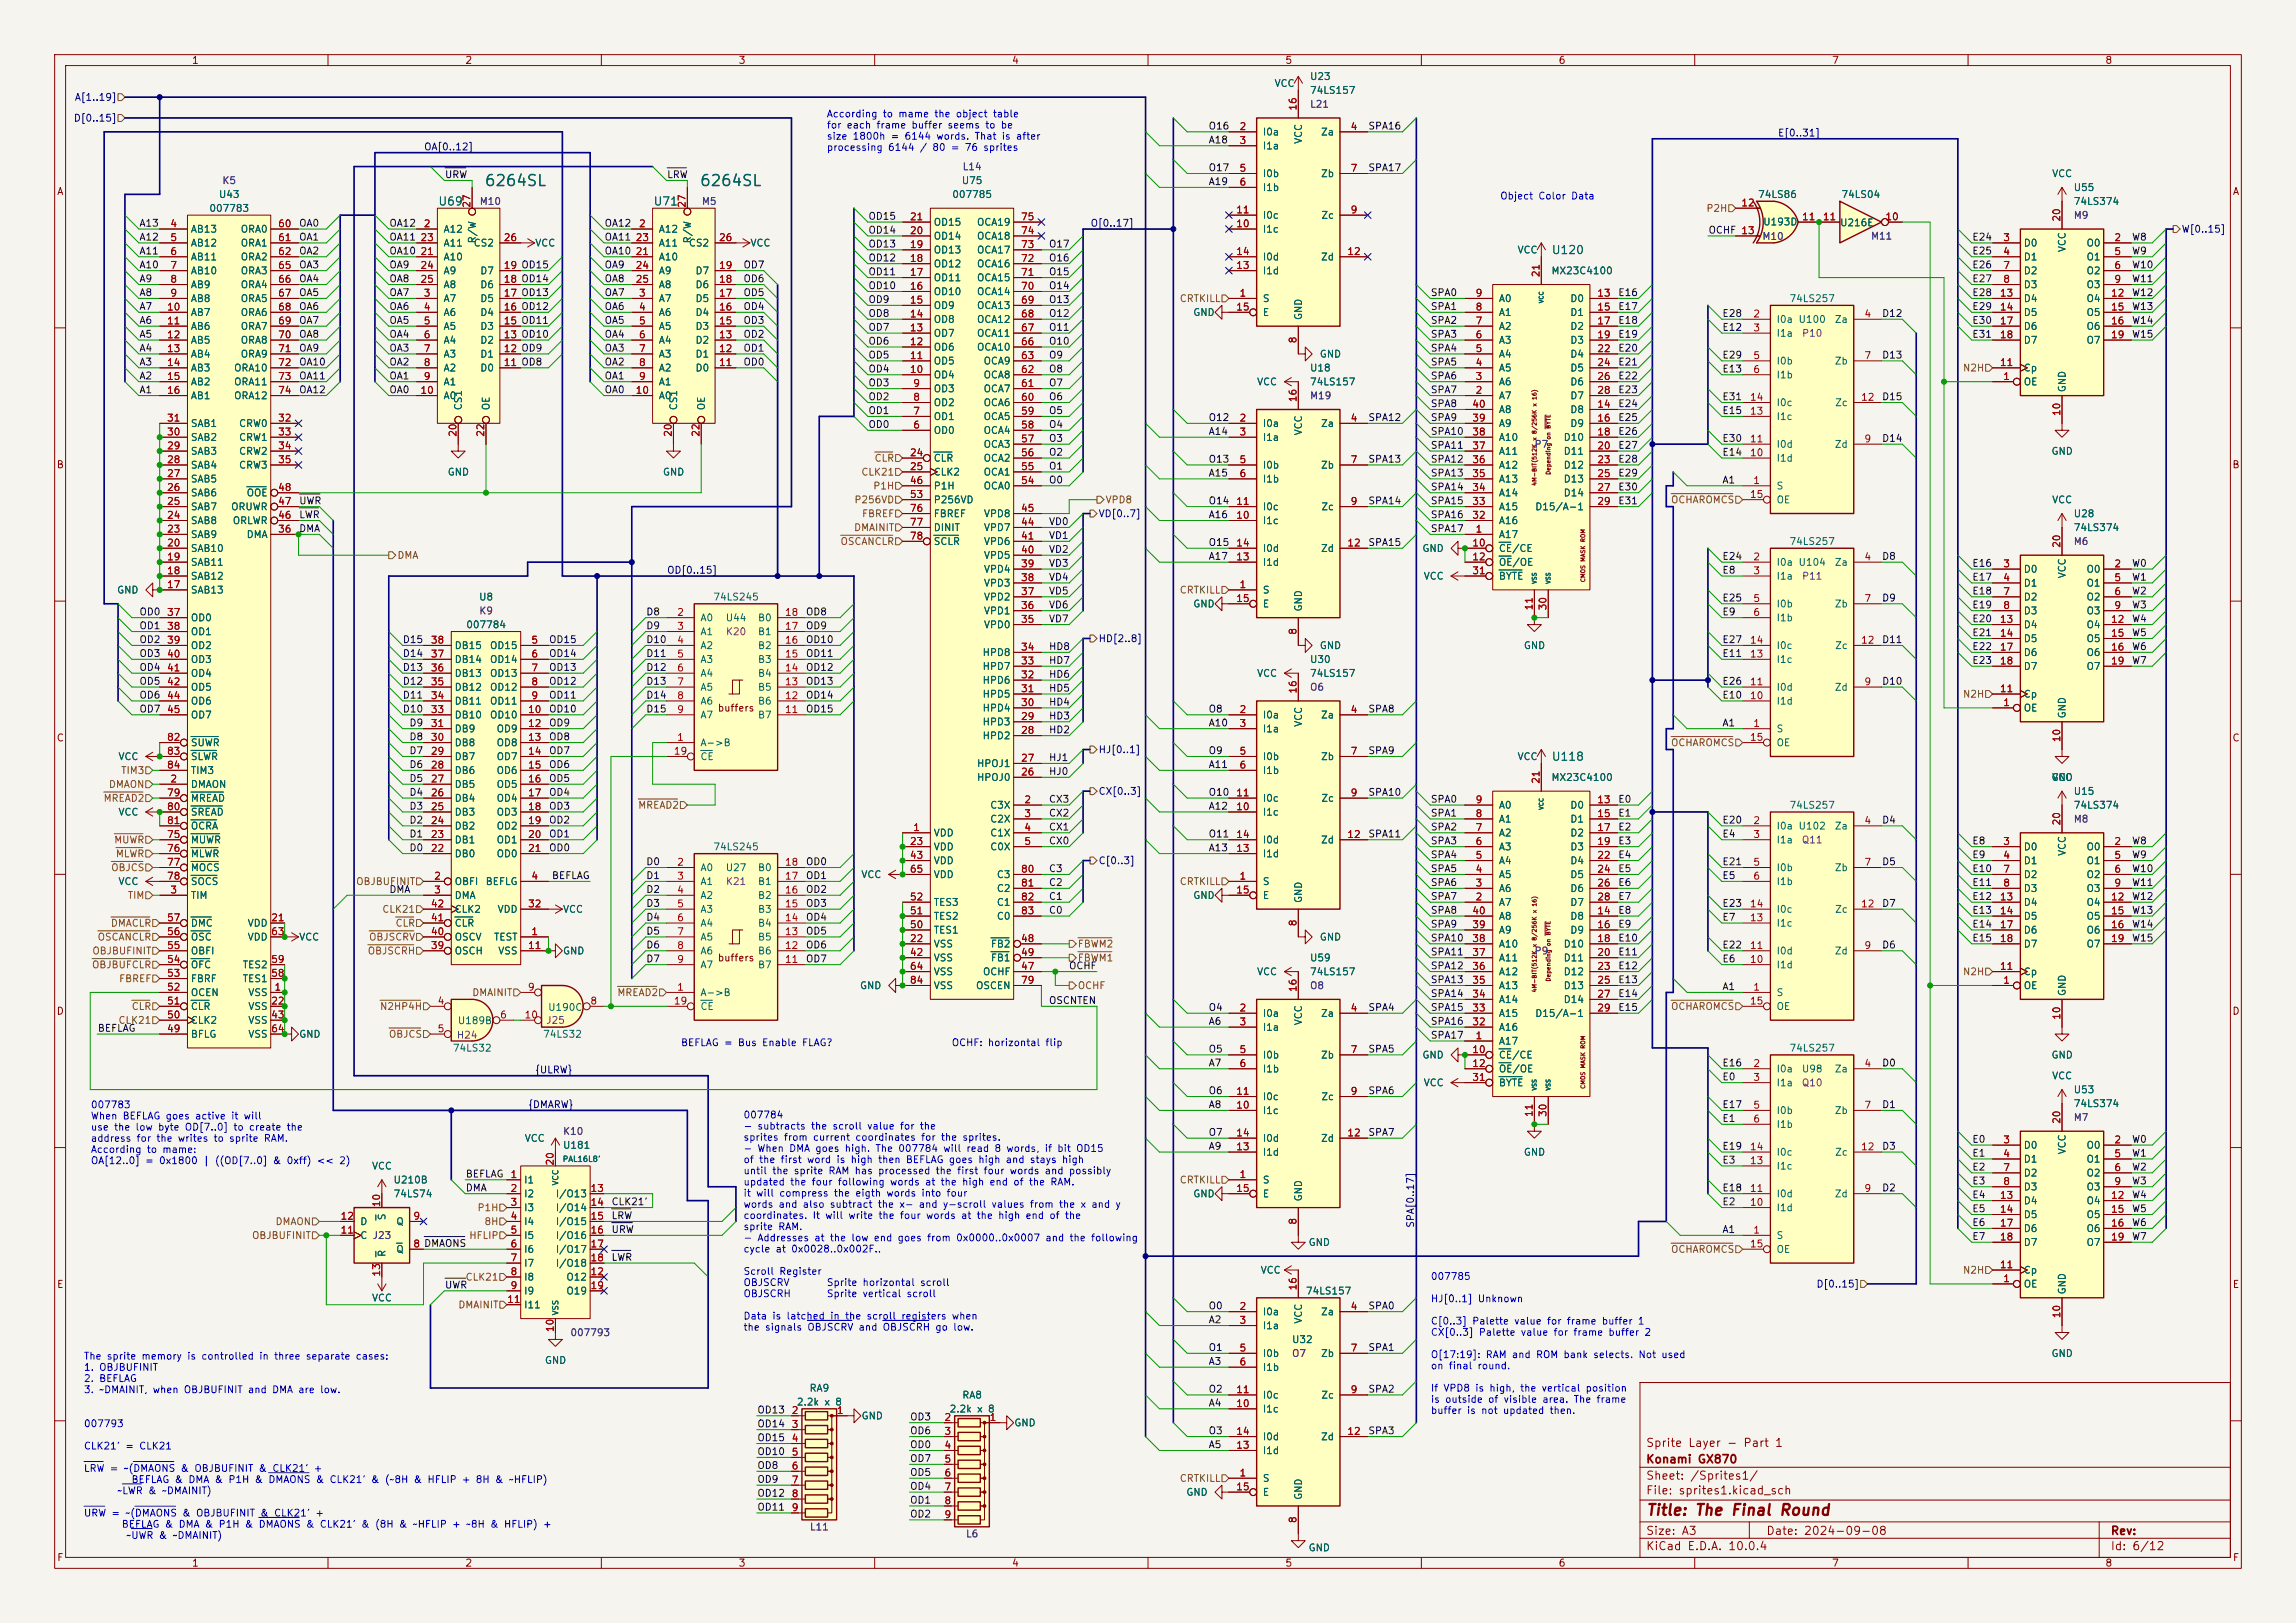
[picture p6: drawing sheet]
<svg xmlns="http://www.w3.org/2000/svg" width="420mm" height="297mm" viewBox="0 0 420 297" stroke-linecap="round" stroke-linejoin="round" font-family="sans-serif">
<defs><g id="words">
<g font-size="2" fill="#006464">
<text x="88.5" y="34.6">6264SL</text>
<text x="127.9" y="34.6">6264SL</text>
</g>
<text font-size="2" fill="#840000" x="301" y="277.8">Title: The Final Round</text>
<g font-size="1.5" fill="#006464">
<text x="80.1" y="38">U69</text>
<text x="119.4" y="38">U71</text>
<text x="283.7" y="46.9">U120</text>
<text x="283.7" y="139.6">U118</text>
</g>
<g font-size="1.5" fill="#840000">
<text x="301" y="268.1">Konami GX870</text>
<text x="301" y="265.1">Sprite Layer - Part 1</text>
<text x="301" y="273.8">File: sprites1.kicad_sch</text>
<text x="301" y="271.1">Sheet: /Sprites1/</text>
<text x="301" y="281.2">Size: A3</text>
<text x="323" y="281.2">Date: 2024-09-08</text>
<text x="386" y="281.2">Rev:</text>
<text x="301" y="284">KiCad E.D.A. 10.0.4</text>
<text x="386" y="284">Id: 6/12</text>
</g>
<g font-size="1.3" fill="#840000">
<text x="35" y="12">1</text>
<text x="85" y="12">2</text>
<text x="135" y="12">3</text>
<text x="185" y="12">4</text>
<text x="235" y="12">5</text>
<text x="285" y="12">6</text>
<text x="335" y="12">7</text>
<text x="385" y="12">8</text>
<text x="10.3" y="36">A</text>
<text x="408.3" y="36">A</text>
<text x="10.3" y="86">B</text>
<text x="408.2" y="86">B</text>
<text x="131.2" y="130.5">buffers</text>
<text x="10.3" y="136">C</text>
<text x="408.2" y="136">C</text>
<text x="131.2" y="176.2">buffers</text>
<text x="10.3" y="186">D</text>
<text x="408.2" y="186">D</text>
<text x="10.3" y="236">E</text>
<text x="408.3" y="236">E</text>
<text x="10.3" y="286">F</text>
<text x="35" y="287">1</text>
<text x="85" y="287">2</text>
<text x="135" y="287">3</text>
<text x="185" y="287">4</text>
<text x="235" y="287">5</text>
<text x="285" y="287">6</text>
<text x="335" y="287">7</text>
<text x="385" y="287">8</text>
<text x="408.3" y="286">F</text>
</g>
<g font-size="1.3" fill="#006464">
<text x="233" y="16.2">VCC</text>
<text x="239.5" y="14.9">U23</text>
<text x="239.5" y="17.5">74LS157</text>
<text x="230.9" y="25.1">I0a</text>
<text x="230.9" y="27.6">I1a</text>
<text x="238.5" y="26.4" transform="rotate(-90 238.5 26.4)">VCC</text>
<text x="241.5" y="25.1">Za</text>
<text x="175.8" y="34">U75</text>
<text x="230.9" y="32.7">I0b</text>
<text x="230.9" y="35.3">I1b</text>
<text x="241.5" y="32.7">Zb</text>
<text x="375.3" y="32.7">VCC</text>
<text x="379.2" y="35.3">U55</text>
<text x="38.2" y="39.1">007783</text>
<text x="39.9" y="36.5">U43</text>
<text x="170.7" y="41.6">OD15</text>
<text x="174.1" y="36.5">007785</text>
<text x="178.6" y="41.6">OCA19</text>
<text x="230.9" y="40.3">I0c</text>
<text x="241.6" y="40.3">Zc</text>
<text x="321.5" y="36.5">74LS86</text>
<text x="322.4" y="41.6">U193D</text>
<text x="336.5" y="41.7">U216E</text>
<text x="336.7" y="36.5">74LS04</text>
<text x="379.2" y="37.8">74LS374</text>
<text x="34.8" y="42.9">AB13</text>
<text x="34.8" y="45.4">AB12</text>
<text x="34.8" y="48">AB11</text>
<text x="43.9" y="42.9">ORA0</text>
<text x="43.9" y="45.4">ORA1</text>
<text x="43.9" y="48">ORA2</text>
<text x="81" y="42.9">A12</text>
<text x="81" y="48">A10</text>
<text x="81" y="45.4">A11</text>
<text x="86.5" y="45.4">CS2</text>
<text x="87.3" y="44.6" transform="rotate(-90 87.3 44.6)">R/W</text>
<text x="97.8" y="45.4">VCC</text>
<text x="120.4" y="42.9">A12</text>
<text x="120.4" y="48">A10</text>
<text x="120.4" y="45.4">A11</text>
<text x="125.9" y="45.4">CS2</text>
<text x="126.7" y="44.6" transform="rotate(-90 126.7 44.6)">R/W</text>
<text x="137.2" y="45.4">VCC</text>
<text x="170.7" y="46.7">OD13</text>
<text x="170.7" y="44.2">OD14</text>
<text x="178.6" y="46.7">OCA17</text>
<text x="178.6" y="44.2">OCA18</text>
<text x="230.9" y="42.9">I1c</text>
<text x="230.9" y="48">I0d</text>
<text x="241.5" y="48">Zd</text>
<text x="277.5" y="46.7">VCC</text>
<text x="370.1" y="45.4">D0</text>
<text x="370.1" y="48">D1</text>
<text x="378.2" y="46.2" transform="rotate(-90 378.2 46.2)">VCC</text>
<text x="381.6" y="45.4">O0</text>
<text x="381.6" y="48">O1</text>
<text x="34.8" y="50.5">AB10</text>
<text x="34.8" y="53">AB9</text>
<text x="43.9" y="50.5">ORA3</text>
<text x="43.9" y="53">ORA4</text>
<text x="81" y="50.5">A9</text>
<text x="81" y="53">A8</text>
<text x="87.7" y="53">D6</text>
<text x="87.7" y="50.5">D7</text>
<text x="120.4" y="50.5">A9</text>
<text x="120.4" y="53">A8</text>
<text x="127.1" y="53">D6</text>
<text x="127.1" y="50.5">D7</text>
<text x="170.7" y="51.8">OD11</text>
<text x="170.7" y="49.2">OD12</text>
<text x="178.6" y="51.8">OCA15</text>
<text x="178.6" y="49.2">OCA16</text>
<text x="230.9" y="50.5">I1d</text>
<text x="283.7" y="50.5">MX23C4100</text>
<text x="370.1" y="50.5">D2</text>
<text x="370.1" y="53">D3</text>
<text x="381.6" y="50.5">O2</text>
<text x="381.6" y="53">O3</text>
<text x="34.8" y="55.6">AB8</text>
<text x="34.8" y="58.1">AB7</text>
<text x="43.9" y="55.6">ORA5</text>
<text x="43.9" y="58.1">ORA6</text>
<text x="81" y="55.6">A7</text>
<text x="81" y="58.1">A6</text>
<text x="87.7" y="58.1">D4</text>
<text x="87.7" y="55.6">D5</text>
<text x="120.4" y="55.6">A7</text>
<text x="120.4" y="58.1">A6</text>
<text x="127.1" y="58.1">D4</text>
<text x="127.1" y="55.6">D5</text>
<text x="170.7" y="59.4">OD8</text>
<text x="170.7" y="56.9">OD9</text>
<text x="170.7" y="54.3">OD10</text>
<text x="178.6" y="59.4">OCA12</text>
<text x="178.6" y="56.9">OCA13</text>
<text x="178.6" y="54.3">OCA14</text>
<text x="218.2" y="58.1">GND</text>
<text x="230.9" y="55.6">S</text>
<text x="230.9" y="58.1">E</text>
<text x="238.5" y="58.7" transform="rotate(-90 238.5 58.7)">GND</text>
<text x="274.1" y="58.1">A1</text>
<text x="274.1" y="55.6">A0</text>
<text x="287.1" y="55.6">D0</text>
<text x="287.1" y="58.1">D1</text>
<text x="324.9" y="59.4">I0a U100</text>
<text x="327.2" y="55.6">74LS257</text>
<text x="335.5" y="59.4">Za</text>
<text x="370.1" y="55.6">D4</text>
<text x="370.1" y="58.1">D5</text>
<text x="381.6" y="55.6">O4</text>
<text x="381.6" y="58.1">O5</text>
<text x="34.8" y="60.7">AB6</text>
<text x="34.8" y="63.2">AB5</text>
<text x="34.8" y="65.7">AB4</text>
<text x="43.9" y="60.7">ORA7</text>
<text x="43.9" y="63.2">ORA8</text>
<text x="43.9" y="65.7">ORA9</text>
<text x="81" y="60.7">A5</text>
<text x="81" y="63.2">A4</text>
<text x="81" y="65.7">A3</text>
<text x="87.7" y="65.7">D1</text>
<text x="87.7" y="63.2">D2</text>
<text x="87.7" y="60.7">D3</text>
<text x="120.4" y="60.7">A5</text>
<text x="120.4" y="63.2">A4</text>
<text x="120.4" y="65.7">A3</text>
<text x="127.1" y="65.7">D1</text>
<text x="127.1" y="63.2">D2</text>
<text x="127.1" y="60.7">D3</text>
<text x="170.7" y="64.5">OD6</text>
<text x="170.7" y="61.9">OD7</text>
<text x="178.6" y="64.5">OCA10</text>
<text x="178.6" y="61.9">OCA11</text>
<text x="241.3" y="65.7">GND</text>
<text x="274.1" y="65.7">A4</text>
<text x="274.1" y="63.2">A3</text>
<text x="274.1" y="60.7">A2</text>
<text x="287.1" y="60.7">D2</text>
<text x="287.1" y="63.2">D3</text>
<text x="287.1" y="65.7">D4</text>
<text x="324.9" y="61.9">I1a</text>
<text x="370.1" y="60.7">D6</text>
<text x="370.1" y="63.2">D7</text>
<text x="381.6" y="60.7">O6</text>
<text x="381.6" y="63.2">O7</text>
<text x="34.8" y="68.3">AB3</text>
<text x="34.8" y="70.8">AB2</text>
<text x="42.7" y="68.3">ORA10</text>
<text x="42.7" y="70.8">ORA11</text>
<text x="81" y="68.3">A2</text>
<text x="81" y="70.8">A1</text>
<text x="87.7" y="68.3">D0</text>
<text x="120.4" y="68.3">A2</text>
<text x="120.4" y="70.8">A1</text>
<text x="127.1" y="68.3">D0</text>
<text x="170.7" y="69.6">OD4</text>
<text x="170.7" y="67">OD5</text>
<text x="179.8" y="69.6">OCA8</text>
<text x="179.8" y="67">OCA9</text>
<text x="229.8" y="70.8">VCC</text>
<text x="239.5" y="68.3">U18</text>
<text x="239.5" y="70.8">74LS157</text>
<text x="274.1" y="70.8">A6</text>
<text x="274.1" y="68.3">A5</text>
<text x="287.1" y="68.3">D5</text>
<text x="287.1" y="70.8">D6</text>
<text x="324.9" y="67">I0b</text>
<text x="324.9" y="69.6">I1b</text>
<text x="335.5" y="67">Zb</text>
<text x="370.1" y="70.8">OE</text>
<text x="370.1" y="68.3">Cp</text>
<text x="378.2" y="71.9" transform="rotate(-90 378.2 71.9)">GND</text>
<text x="34.8" y="73.4">AB1</text>
<text x="42.7" y="73.4">ORA12</text>
<text x="81" y="73.4">A0</text>
<text x="84.8" y="75.2" transform="rotate(-90 84.8 75.2)">CS1</text>
<text x="89.9" y="75.2" transform="rotate(-90 89.9 75.2)">OE</text>
<text x="120.4" y="73.4">A0</text>
<text x="124.2" y="75.2" transform="rotate(-90 124.2 75.2)">CS1</text>
<text x="129.2" y="75.2" transform="rotate(-90 129.2 75.2)">OE</text>
<text x="170.7" y="77.2">OD1</text>
<text x="170.7" y="74.6">OD2</text>
<text x="170.7" y="72.1">OD3</text>
<text x="179.8" y="77.2">OCA5</text>
<text x="179.8" y="74.6">OCA6</text>
<text x="179.8" y="72.1">OCA7</text>
<text x="274.1" y="73.4">A7</text>
<text x="274.1" y="75.9">A8</text>
<text x="287.1" y="75.9">D8</text>
<text x="287.1" y="73.4">D7</text>
<text x="324.9" y="77.2">I1c</text>
<text x="324.9" y="74.6">I0c</text>
<text x="335.6" y="74.6">Zc</text>
<text x="34.8" y="83.5">SAB3</text>
<text x="34.8" y="81">SAB2</text>
<text x="34.8" y="78.4">SAB1</text>
<text x="43.6" y="78.4">CRW0</text>
<text x="43.6" y="81">CRW1</text>
<text x="43.6" y="83.5">CRW2</text>
<text x="170.7" y="79.7">OD0</text>
<text x="179.8" y="82.3">OCA3</text>
<text x="179.8" y="79.7">OCA4</text>
<text x="230.9" y="78.4">I0a</text>
<text x="230.9" y="81">I1a</text>
<text x="238.5" y="79.8" transform="rotate(-90 238.5 79.8)">VCC</text>
<text x="241.5" y="78.4">Za</text>
<text x="274.1" y="83.5">A11</text>
<text x="274.1" y="81">A10</text>
<text x="274.1" y="78.4">A9</text>
<text x="285.9" y="81">D10</text>
<text x="285.9" y="83.5">D11</text>
<text x="287.1" y="78.4">D9</text>
<text x="324.9" y="82.3">I0d</text>
<text x="335.5" y="82.3">Zd</text>
<text x="375.2" y="83.5">GND</text>
<text x="34.8" y="88.6">SAB5</text>
<text x="34.8" y="86.1">SAB4</text>
<text x="43.6" y="86.1">CRW3</text>
<text x="81.8" y="87.3">GND</text>
<text x="121.2" y="87.3">GND</text>
<text x="170.7" y="84.8">CLR</text>
<text x="170.7" y="87.3">CLK2</text>
<text x="170.7" y="89.9">P1H</text>
<text x="179.8" y="89.9">OCA0</text>
<text x="179.8" y="87.3">OCA1</text>
<text x="179.8" y="84.8">OCA2</text>
<text x="230.9" y="86.1">I0b</text>
<text x="230.9" y="88.6">I1b</text>
<text x="241.5" y="86.1">Zb</text>
<text x="274.1" y="88.6">A13</text>
<text x="274.1" y="86.1">A12</text>
<text x="285.9" y="86.1">D12</text>
<text x="285.9" y="88.6">D13</text>
<text x="324.9" y="89.9">S</text>
<text x="324.9" y="84.8">I1d</text>
<text x="34.8" y="93.7">SAB7</text>
<text x="34.8" y="91.1">SAB6</text>
<text x="42.2" y="93.7">ORUWR</text>
<text x="45" y="91.1">OOE</text>
<text x="170.7" y="92.4">P256VD</text>
<text x="170.7" y="95">FBREF</text>
<text x="179.9" y="95">VPD8</text>
<text x="230.9" y="93.7">I0c</text>
<text x="241.6" y="93.7">Zc</text>
<text x="274.1" y="93.7">A15</text>
<text x="274.1" y="91.1">A14</text>
<text x="280.7" y="93.7">D15/A-1</text>
<text x="285.9" y="91.1">D14</text>
<text x="324.9" y="92.4">OE</text>
<text x="375.3" y="92.4">VCC</text>
<text x="379.2" y="95">U28</text>
<text x="34.8" y="101.3">SAB10</text>
<text x="34.8" y="98.8">SAB9</text>
<text x="34.8" y="96.2">SAB8</text>
<text x="42.5" y="96.2">ORLWR</text>
<text x="45" y="98.8">DMA</text>
<text x="170.7" y="97.5">DINIT</text>
<text x="170.7" y="100">SCLR</text>
<text x="179.9" y="100">VPD6</text>
<text x="179.9" y="97.5">VPD7</text>
<text x="230.9" y="96.2">I1c</text>
<text x="230.9" y="101.3">I0d</text>
<text x="241.5" y="101.3">Zd</text>
<text x="260.1" y="101.3">GND</text>
<text x="274.1" y="98.8">A17</text>
<text x="274.1" y="101.3">CE/CE</text>
<text x="274.1" y="96.2">A16</text>
<text x="327.2" y="100">74LS257</text>
<text x="379.2" y="97.5">74LS374</text>
<text x="34.8" y="106.4">SAB12</text>
<text x="34.8" y="103.8">SAB11</text>
<text x="179.9" y="107.7">VPD3</text>
<text x="179.9" y="105.1">VPD4</text>
<text x="179.9" y="102.6">VPD5</text>
<text x="230.9" y="103.8">I1d</text>
<text x="260.3" y="106.4">VCC</text>
<text x="274.1" y="103.8">OE/OE</text>
<text x="274.1" y="106.4">BYTE</text>
<text x="324.9" y="103.8">I0a U104</text>
<text x="324.9" y="106.4">I1a</text>
<text x="335.5" y="103.8">Za</text>
<text x="370.1" y="105.1">D0</text>
<text x="370.1" y="107.7">D1</text>
<text x="378.2" y="105.9" transform="rotate(-90 378.2 105.9)">VCC</text>
<text x="381.6" y="105.1">O0</text>
<text x="381.6" y="107.7">O1</text>
<text x="21.3" y="108.9">GND</text>
<text x="34.8" y="108.9">SAB13</text>
<text x="87.5" y="110.2">U8</text>
<text x="130.4" y="110.2">74LS245</text>
<text x="179.9" y="112.7">VPD1</text>
<text x="179.9" y="110.2">VPD2</text>
<text x="218.2" y="111.5">GND</text>
<text x="230.9" y="108.9">S</text>
<text x="230.9" y="111.5">E</text>
<text x="238.5" y="112" transform="rotate(-90 238.5 112)">GND</text>
<text x="324.9" y="111.5">I0b</text>
<text x="335.5" y="111.5">Zb</text>
<text x="370.1" y="110.2">D2</text>
<text x="370.1" y="112.7">D3</text>
<text x="381.6" y="110.2">O2</text>
<text x="381.6" y="112.7">O3</text>
<text x="34.8" y="114">OD0</text>
<text x="34.8" y="116.5">OD1</text>
<text x="34.8" y="119.1">OD2</text>
<text x="83.1" y="119.1">DB15</text>
<text x="85.2" y="115.3">007784</text>
<text x="89.5" y="119.1">OD15</text>
<text x="128" y="114">A0</text>
<text x="128" y="116.5">A1</text>
<text x="128" y="119.1">A2</text>
<text x="132.6" y="114">U44</text>
<text x="138.5" y="119.1">B2</text>
<text x="138.5" y="116.5">B1</text>
<text x="138.5" y="114">B0</text>
<text x="179.9" y="115.3">VPD0</text>
<text x="241.3" y="119.1">GND</text>
<text x="278.6" y="119.1">GND</text>
<text x="324.9" y="114">I1b</text>
<text x="324.9" y="119.1">I0c</text>
<text x="335.6" y="119.1">Zc</text>
<text x="370.1" y="115.3">D4</text>
<text x="370.1" y="117.8">D5</text>
<text x="381.6" y="115.3">O4</text>
<text x="381.6" y="117.8">O5</text>
<text x="34.8" y="121.6">OD3</text>
<text x="34.8" y="124.2">OD4</text>
<text x="83.1" y="124.2">DB13</text>
<text x="83.1" y="121.6">DB14</text>
<text x="89.5" y="121.6">OD14</text>
<text x="89.5" y="124.2">OD13</text>
<text x="128" y="121.6">A3</text>
<text x="128" y="124.2">A4</text>
<text x="138.5" y="124.2">B4</text>
<text x="138.5" y="121.6">B3</text>
<text x="179.6" y="125.4">HPD6</text>
<text x="179.6" y="122.9">HPD7</text>
<text x="179.6" y="120.4">HPD8</text>
<text x="229.8" y="124.2">VCC</text>
<text x="239.5" y="121.6">U30</text>
<text x="239.5" y="124.2">74LS157</text>
<text x="324.9" y="121.6">I1c</text>
<text x="370.1" y="120.4">D6</text>
<text x="370.1" y="122.9">D7</text>
<text x="381.6" y="120.4">O6</text>
<text x="381.6" y="122.9">O7</text>
<text x="34.8" y="126.7">OD5</text>
<text x="34.8" y="129.2">OD6</text>
<text x="34.8" y="131.8">OD7</text>
<text x="83.1" y="131.8">DB10</text>
<text x="83.1" y="129.2">DB11</text>
<text x="83.1" y="126.7">DB12</text>
<text x="89.5" y="126.7">OD12</text>
<text x="89.5" y="129.2">OD11</text>
<text x="89.5" y="131.8">OD10</text>
<text x="128" y="126.7">A5</text>
<text x="128" y="129.2">A6</text>
<text x="128" y="131.8">A7</text>
<text x="138.5" y="131.8">B7</text>
<text x="138.5" y="129.2">B6</text>
<text x="138.5" y="126.7">B5</text>
<text x="179.6" y="130.5">HPD4</text>
<text x="179.6" y="128">HPD5</text>
<text x="230.9" y="131.8">I0a</text>
<text x="241.5" y="131.8">Za</text>
<text x="324.9" y="129.2">I1d</text>
<text x="324.9" y="126.7">I0d</text>
<text x="335.5" y="126.7">Zd</text>
<text x="370.1" y="130.5">OE</text>
<text x="370.1" y="128">Cp</text>
<text x="378.2" y="131.6" transform="rotate(-90 378.2 131.6)">GND</text>
<text x="34.8" y="136.9">SUWR</text>
<text x="83.1" y="136.9">DB8</text>
<text x="83.1" y="134.3">DB9</text>
<text x="90.7" y="134.3">OD9</text>
<text x="90.7" y="136.9">OD8</text>
<text x="128" y="136.9">A-&gt;B</text>
<text x="179.6" y="135.6">HPD2</text>
<text x="179.6" y="133.1">HPD3</text>
<text x="230.9" y="134.3">I1a</text>
<text x="238.5" y="133.1" transform="rotate(-90 238.5 133.1)">VCC</text>
<text x="324.9" y="134.3">S</text>
<text x="324.9" y="136.9">OE</text>
<text x="21.6" y="139.4">VCC</text>
<text x="34.8" y="139.4">SLWR</text>
<text x="34.8" y="141.9">TIM3</text>
<text x="83.1" y="141.9">DB6</text>
<text x="83.1" y="139.4">DB7</text>
<text x="90.7" y="139.4">OD7</text>
<text x="90.7" y="141.9">OD6</text>
<text x="128" y="139.4">CE</text>
<text x="178.6" y="143.2">HPOJ0</text>
<text x="178.6" y="140.7">HPOJ1</text>
<text x="230.9" y="139.4">I0b</text>
<text x="230.9" y="141.9">I1b</text>
<text x="241.5" y="139.4">Zb</text>
<text x="277.5" y="139.4">VCC</text>
<text x="283.7" y="143.2">MX23C4100</text>
<text x="375.2" y="143.2">GND</text>
<text x="375.3" y="143.2">VCC</text>
<text x="21.6" y="149.6">VCC</text>
<text x="34.8" y="144.5">DMAON</text>
<text x="34.8" y="147">MREAD</text>
<text x="34.8" y="149.6">SREAD</text>
<text x="83.1" y="149.6">DB3</text>
<text x="83.1" y="147">DB4</text>
<text x="83.1" y="144.5">DB5</text>
<text x="90.7" y="144.5">OD5</text>
<text x="90.7" y="147">OD4</text>
<text x="90.7" y="149.6">OD3</text>
<text x="181" y="148.3">C3X</text>
<text x="230.9" y="149.6">I1c</text>
<text x="230.9" y="147">I0c</text>
<text x="241.6" y="147">Zc</text>
<text x="274.1" y="148.3">A0</text>
<text x="287.1" y="148.3">D0</text>
<text x="327.2" y="148.3">74LS257</text>
<text x="379.2" y="145.8">U15</text>
<text x="379.2" y="148.3">74LS374</text>
<text x="34.8" y="154.6">MUWR</text>
<text x="34.8" y="152.1">OCRA</text>
<text x="83.1" y="154.6">DB1</text>
<text x="83.1" y="152.1">DB2</text>
<text x="90.7" y="152.1">OD2</text>
<text x="90.7" y="154.6">OD1</text>
<text x="130.4" y="155.9">74LS245</text>
<text x="170.7" y="153.4">VDD</text>
<text x="170.7" y="155.9">VDD</text>
<text x="181" y="150.8">C2X</text>
<text x="181" y="153.4">C1X</text>
<text x="181" y="155.9">C0X</text>
<text x="230.9" y="154.6">I0d</text>
<text x="241.5" y="154.6">Zd</text>
<text x="274.1" y="155.9">A3</text>
<text x="274.1" y="153.4">A2</text>
<text x="274.1" y="150.8">A1</text>
<text x="287.1" y="150.8">D1</text>
<text x="287.1" y="153.4">D2</text>
<text x="287.1" y="155.9">D3</text>
<text x="324.9" y="152.1">I0a U102</text>
<text x="324.9" y="154.6">I1a</text>
<text x="335.5" y="152.1">Za</text>
<text x="370.1" y="155.9">D0</text>
<text x="381.6" y="155.9">O0</text>
<text x="34.8" y="157.2">MLWR</text>
<text x="34.8" y="159.7">MOCS</text>
<text x="83.1" y="157.2">DB0</text>
<text x="90.7" y="157.2">OD0</text>
<text x="128" y="159.7">A0</text>
<text x="132.6" y="159.7">U27</text>
<text x="138.5" y="159.7">B0</text>
<text x="157.4" y="161">VCC</text>
<text x="170.7" y="158.5">VDD</text>
<text x="170.7" y="161">VDD</text>
<text x="182.2" y="161">C3</text>
<text x="230.9" y="157.2">I1d</text>
<text x="274.1" y="161">A5</text>
<text x="274.1" y="158.5">A4</text>
<text x="287.1" y="158.5">D4</text>
<text x="287.1" y="161">D5</text>
<text x="324.9" y="159.7">I0b</text>
<text x="335.5" y="159.7">Zb</text>
<text x="370.1" y="158.5">D1</text>
<text x="370.1" y="161">D2</text>
<text x="378.2" y="156.7" transform="rotate(-90 378.2 156.7)">VCC</text>
<text x="381.6" y="158.5">O1</text>
<text x="381.6" y="161">O2</text>
<text x="21.6" y="162.3">VCC</text>
<text x="34.8" y="164.8">TIM</text>
<text x="34.8" y="162.3">SOCS</text>
<text x="83.1" y="162.3">OBFI</text>
<text x="83.1" y="164.8">DMA</text>
<text x="83.1" y="167.3">CLK2</text>
<text x="88.7" y="162.3">BEFLG</text>
<text x="90.9" y="167.3">VDD</text>
<text x="102.9" y="167.3">VCC</text>
<text x="128" y="162.3">A1</text>
<text x="128" y="164.8">A2</text>
<text x="128" y="167.3">A3</text>
<text x="138.5" y="167.3">B3</text>
<text x="138.5" y="164.8">B2</text>
<text x="138.5" y="162.3">B1</text>
<text x="170.7" y="166.1">TES3</text>
<text x="182.2" y="163.5">C2</text>
<text x="182.2" y="166.1">C1</text>
<text x="218.2" y="164.8">GND</text>
<text x="230.9" y="162.3">S</text>
<text x="230.9" y="164.8">E</text>
<text x="238.5" y="165.4" transform="rotate(-90 238.5 165.4)">GND</text>
<text x="274.1" y="166.1">A7</text>
<text x="274.1" y="163.5">A6</text>
<text x="287.1" y="163.5">D6</text>
<text x="287.1" y="166.1">D7</text>
<text x="324.9" y="162.3">I1b</text>
<text x="324.9" y="167.3">I0c</text>
<text x="335.6" y="167.3">Zc</text>
<text x="370.1" y="163.5">D3</text>
<text x="370.1" y="166.1">D4</text>
<text x="381.6" y="163.5">O3</text>
<text x="381.6" y="166.1">O4</text>
<text x="34.8" y="172.4">OSC</text>
<text x="34.8" y="169.9">DMC</text>
<text x="45.2" y="169.9">VDD</text>
<text x="45.2" y="172.4">VDD</text>
<text x="54.6" y="172.4">VCC</text>
<text x="83.1" y="172.4">OSCV</text>
<text x="83.1" y="169.9">CLR</text>
<text x="90.2" y="172.4">TEST</text>
<text x="128" y="169.9">A4</text>
<text x="128" y="172.4">A5</text>
<text x="138.5" y="172.4">B5</text>
<text x="138.5" y="169.9">B4</text>
<text x="170.7" y="173.7">VSS</text>
<text x="170.7" y="171.2">TES1</text>
<text x="170.7" y="168.6">TES2</text>
<text x="181.1" y="173.7">FB2</text>
<text x="182.2" y="168.6">C0</text>
<text x="241.3" y="172.4">GND</text>
<text x="274.1" y="173.7">A10</text>
<text x="274.1" y="171.2">A9</text>
<text x="274.1" y="168.6">A8</text>
<text x="285.9" y="173.7">D10</text>
<text x="287.1" y="168.6">D8</text>
<text x="287.1" y="171.2">D9</text>
<text x="324.9" y="169.9">I1c</text>
<text x="370.1" y="168.6">D5</text>
<text x="370.1" y="171.2">D6</text>
<text x="370.1" y="173.7">D7</text>
<text x="381.6" y="168.6">O5</text>
<text x="381.6" y="171.2">O6</text>
<text x="381.6" y="173.7">O7</text>
<text x="34.8" y="177.5">OFC</text>
<text x="34.8" y="175">OBFI</text>
<text x="44.3" y="177.5">TES2</text>
<text x="83.1" y="175">OSCH</text>
<text x="91" y="175">VSS</text>
<text x="102.9" y="175">GND</text>
<text x="128" y="175">A6</text>
<text x="128" y="177.5">A7</text>
<text x="138.5" y="177.5">B7</text>
<text x="138.5" y="175">B6</text>
<text x="170.7" y="176.2">VSS</text>
<text x="170.7" y="178.8">VSS</text>
<text x="179.7" y="178.8">OCHF</text>
<text x="181.1" y="176.2">FB1</text>
<text x="229.8" y="178.8">VCC</text>
<text x="239.5" y="176.2">U59</text>
<text x="239.5" y="178.8">74LS157</text>
<text x="274.1" y="178.8">A12</text>
<text x="274.1" y="176.2">A11</text>
<text x="285.9" y="176.2">D11</text>
<text x="285.9" y="178.8">D12</text>
<text x="324.9" y="177.5">I1d</text>
<text x="324.9" y="175">I0d</text>
<text x="335.5" y="175">Zd</text>
<text x="370.1" y="178.8">Cp</text>
<text x="34.8" y="185.1">CLR</text>
<text x="34.8" y="182.6">OCEN</text>
<text x="34.8" y="180">FBRF</text>
<text x="44.3" y="180">TES1</text>
<text x="45.3" y="182.6">VSS</text>
<text x="45.3" y="185.1">VSS</text>
<text x="100.2" y="185.3">U190C</text>
<text x="128" y="182.6">A-&gt;B</text>
<text x="128" y="185.1">CE</text>
<text x="157.2" y="181.3">GND</text>
<text x="170.7" y="181.3">VSS</text>
<text x="178.4" y="181.3">OSCEN</text>
<text x="274.1" y="183.9">A14</text>
<text x="274.1" y="181.3">A13</text>
<text x="285.9" y="181.3">D13</text>
<text x="285.9" y="183.9">D14</text>
<text x="324.9" y="182.6">S</text>
<text x="324.9" y="185.1">OE</text>
<text x="370.1" y="181.3">OE</text>
<text x="378.2" y="182.4" transform="rotate(-90 378.2 182.4)">GND</text>
<text x="34.8" y="190.2">BFLG</text>
<text x="34.8" y="187.7">CLK2</text>
<text x="45.3" y="187.7">VSS</text>
<text x="45.3" y="190.2">VSS</text>
<text x="54.6" y="190.2">GND</text>
<text x="83.6" y="187.7">U189B</text>
<text x="99.2" y="190.2">74LS32</text>
<text x="230.9" y="186.4">I0a</text>
<text x="230.9" y="188.9">I1a</text>
<text x="238.5" y="187.7" transform="rotate(-90 238.5 187.7)">VCC</text>
<text x="241.5" y="186.4">Za</text>
<text x="274.1" y="191.5">A17</text>
<text x="274.1" y="188.9">A16</text>
<text x="274.1" y="186.4">A15</text>
<text x="280.7" y="186.4">D15/A-1</text>
<text x="82.7" y="192.7">74LS32</text>
<text x="230.9" y="194">I0b</text>
<text x="230.9" y="196.6">I1b</text>
<text x="241.5" y="194">Zb</text>
<text x="260.1" y="194">GND</text>
<text x="274.1" y="194">CE/CE</text>
<text x="274.1" y="196.6">OE/OE</text>
<text x="324.9" y="196.6">I0a</text>
<text x="327.2" y="192.7">74LS257</text>
<text x="329.5" y="196.6">U98</text>
<text x="335.5" y="196.6">Za</text>
<text x="375.2" y="194">GND</text>
<text x="375.3" y="197.8">VCC</text>
<text x="230.9" y="201.6">I0c</text>
<text x="241.6" y="201.6">Zc</text>
<text x="260.3" y="199.1">VCC</text>
<text x="274.1" y="199.1">BYTE</text>
<text x="324.9" y="199.1">I1a</text>
<text x="379.2" y="200.4">U53</text>
<text x="379.2" y="202.9">74LS374</text>
<text x="95.9" y="209.3">VCC</text>
<text x="230.9" y="204.2">I1c</text>
<text x="230.9" y="209.3">I0d</text>
<text x="241.5" y="209.3">Zd</text>
<text x="324.9" y="204.2">I0b</text>
<text x="324.9" y="206.7">I1b</text>
<text x="335.5" y="204.2">Zb</text>
<text x="67.9" y="214.3">VCC</text>
<text x="102.9" y="210.5">U181</text>
<text x="230.9" y="211.8">I1d</text>
<text x="278.6" y="211.8">GND</text>
<text x="324.9" y="214.3">I1c</text>
<text x="324.9" y="211.8">I0c</text>
<text x="335.6" y="211.8">Zc</text>
<text x="370.1" y="210.5">D0</text>
<text x="370.1" y="213.1">D1</text>
<text x="370.1" y="215.6">D2</text>
<text x="378.2" y="211.3" transform="rotate(-90 378.2 211.3)">VCC</text>
<text x="381.6" y="210.5">O0</text>
<text x="381.6" y="213.1">O1</text>
<text x="381.6" y="215.6">O2</text>
<text x="71.9" y="216.9">U210B</text>
<text x="71.9" y="219.4">74LS74</text>
<text x="95.8" y="216.9">I1</text>
<text x="95.8" y="219.4">I2</text>
<text x="95.8" y="222">I3</text>
<text x="101.6" y="219.4">I/O13</text>
<text x="101.6" y="222">I/O14</text>
<text x="218.2" y="219.4">GND</text>
<text x="230.9" y="216.9">S</text>
<text x="230.9" y="219.4">E</text>
<text x="238.5" y="220" transform="rotate(-90 238.5 220)">GND</text>
<text x="324.9" y="222">I1d</text>
<text x="324.9" y="219.4">I0d</text>
<text x="335.5" y="219.4">Zd</text>
<text x="370.1" y="218.1">D3</text>
<text x="370.1" y="220.7">D4</text>
<text x="381.6" y="218.1">O3</text>
<text x="381.6" y="220.7">O4</text>
<text x="65.8" y="227">C J23</text>
<text x="65.8" y="224.5">D</text>
<text x="70.8" y="223.4" transform="rotate(-90 70.8 223.4)">S</text>
<text x="72.4" y="224.5">Q</text>
<text x="95.8" y="224.5">I4</text>
<text x="95.8" y="227">I5</text>
<text x="101.6" y="224.5">I/O15</text>
<text x="101.6" y="227">I/O16</text>
<text x="324.9" y="227">S</text>
<text x="370.1" y="223.2">D5</text>
<text x="370.1" y="225.8">D6</text>
<text x="381.6" y="223.2">O5</text>
<text x="381.6" y="225.8">O6</text>
<text x="70.8" y="230.1" transform="rotate(-90 70.8 230.1)">R</text>
<text x="72.4" y="229.6">Q</text>
<text x="95.8" y="229.6">I6</text>
<text x="95.8" y="232.1">I7</text>
<text x="101.6" y="229.6">I/O17</text>
<text x="101.6" y="232.1">I/O18</text>
<text x="230.5" y="233.4">VCC</text>
<text x="239.3" y="228.3">GND</text>
<text x="324.9" y="229.6">OE</text>
<text x="370.1" y="233.4">Cp</text>
<text x="370.1" y="228.3">D7</text>
<text x="381.6" y="228.3">O7</text>
<text x="67.9" y="238.5">VCC</text>
<text x="95.8" y="234.7">I8</text>
<text x="95.8" y="237.2">I9</text>
<text x="95.8" y="239.7">I11</text>
<text x="103.5" y="234.7">O12</text>
<text x="103.5" y="237.2">O19</text>
<text x="238.8" y="237.2">74LS157</text>
<text x="370.1" y="235.9">OE</text>
<text x="378.2" y="237" transform="rotate(-90 378.2 237)">GND</text>
<text x="230.9" y="241">I0a</text>
<text x="230.9" y="243.5">I1a</text>
<text x="238.5" y="242.3" transform="rotate(-90 238.5 242.3)">VCC</text>
<text x="241.5" y="241">Za</text>
<text x="99.6" y="249.9">GND</text>
<text x="230.9" y="248.6">I0b</text>
<text x="230.9" y="251.2">I1b</text>
<text x="236.2" y="246.1">U32</text>
<text x="241.5" y="248.6">Zb</text>
<text x="375.2" y="248.6">GND</text>
<text x="145.6" y="257.5">2.2k x 8</text>
<text x="148" y="255">RA9</text>
<text x="175.9" y="256.2">RA8</text>
<text x="230.9" y="256.2">I0c</text>
<text x="241.6" y="256.2">Zc</text>
<text x="157.5" y="260.1">GND</text>
<text x="173.6" y="258.8">2.2k x 8</text>
<text x="185.4" y="261.3">GND</text>
<text x="230.9" y="258.8">I1c</text>
<text x="230.9" y="263.9">I0d</text>
<text x="241.5" y="263.9">Zd</text>
<text x="230.9" y="266.4">I1d</text>
<text x="216.9" y="274">GND</text>
<text x="230.9" y="271.5">S</text>
<text x="230.9" y="274">E</text>
<text x="238.5" y="274.6" transform="rotate(-90 238.5 274.6)">GND</text>
<text x="239.3" y="284.2">GND</text>
</g>
<g font-size="1.3" fill="#000084">
<text x="13.4" y="22.6">D[0..15]</text>
<text x="13.6" y="18.8">A[1..19]</text>
<text x="77.5" y="27.8">OA[0..12]</text>
<text x="325.1" y="25.3">E[0..31]</text>
<text x="199.4" y="41.8">O[0..17]</text>
<text x="399" y="42.9">W[0..15]</text>
<text x="200.9" y="95">VD[0..7]</text>
<text x="121.9" y="105.3">OD[0..15]</text>
<text x="200.9" y="117.8">HD[2..8]</text>
<text x="200.9" y="138.1">HJ[0..1]</text>
<text x="200.9" y="145.8">CX[0..3]</text>
<text x="200.9" y="158.5">C[0..3]</text>
<text x="97.8" y="196.7">{ULRW}</text>
<text x="96.5" y="203.1">{DMARW}</text>
<text x="259" y="224.8" transform="rotate(-90 259 224.8)">SPA[0..17]</text>
<text x="332.2" y="235.9">D[0..15]</text>
</g>
<g font-size="1.3" fill="#0000c2">
<text x="151.1" y="21.8">According to mame the object table</text>
<text x="151.1" y="23.8">for each frame buffer seems to be</text>
<text x="151.1" y="25.9">size 1800h = 6144 words. That is after</text>
<text x="151.1" y="27.9">processing 6144 / 80 = 76 sprites</text>
<text x="274.3" y="36.8">Object Color Data</text>
<text x="124.5" y="191.7">BEFLAG = Bus Enable FLAG?</text>
<text x="174" y="191.7">OCHF: horizontal flip</text>
<text x="16.5" y="203.1">007783</text>
<text x="16.5" y="205.2">When BEFLAG goes active it will</text>
<text x="16.5" y="207.2">use the low byte OD[7..0] to create the</text>
<text x="16.5" y="209.2">address for the writes to sprite RAM.</text>
<text x="135.9" y="205">007784</text>
<text x="135.9" y="207">- subtracts the scroll value for the</text>
<text x="135.9" y="209.1">sprites from current coordinates for the sprites.</text>
<text x="16.5" y="211.3">According to mame:</text>
<text x="16.5" y="213.3">OA[12..0] = 0x1800 | ((OD[7..0] &amp; 0xff) &lt;&lt; 2)</text>
<text x="135.9" y="211.1">- When DMA goes high. The 007784 will read 8 words, if bit OD15</text>
<text x="135.9" y="213.1">of the first word is high then BEFLAG goes high and stays high</text>
<text x="135.9" y="215.2">until the sprite RAM has processed the first four words and possibly</text>
<text x="135.9" y="217.2">updated the four following words at the high end of the RAM.</text>
<text x="135.9" y="219.3">it will compress the eigth words into four</text>
<text x="135.9" y="221.3">words and also subtract the x- and y-scroll values from the x and y</text>
<text x="135.9" y="223.4">coordinates. It will write the four words at the high end of the</text>
<text x="135.9" y="225.4">sprite RAM.</text>
<text x="135.9" y="227.5">- Addresses at the low end goes from 0x0000..0x0007 and the following</text>
<text x="135.9" y="229.5">cycle at 0x0028..0x002F..</text>
<text x="135.9" y="233.6">Scroll Register</text>
<text x="135.9" y="235.6">OBJSCRV</text>
<text x="135.9" y="237.7">OBJSCRH</text>
<text x="151.1" y="235.6">Sprite horizontal scroll</text>
<text x="151.1" y="237.7">Sprite vertical scroll</text>
<text x="261.6" y="234.5">007785</text>
<text x="261.6" y="238.6">HJ[0..1] Unknown</text>
<text x="135.9" y="241.8">Data is latched in the scroll registers when</text>
<text x="135.9" y="243.8">the signals OBJSCRV and OBJSCRH go low.</text>
<text x="261.6" y="242.7">C[0..3] Palette value for frame buffer 1</text>
<text x="261.6" y="244.7">CX[0..3] Palette value for frame buffer 2</text>
<text x="15.2" y="249.1">The sprite memory is controlled in three separate cases:</text>
<text x="15.2" y="251.2">1. OBJBUFINIT</text>
<text x="261.6" y="248.8">O[17:19]: RAM and ROM bank selects. Not used</text>
<text x="261.6" y="250.9">on final round.</text>
<text x="15.2" y="253.2">2. BEFLAG</text>
<text x="15.2" y="255.2">3. ~DMAINIT, when OBJBUFINIT and DMA are low.</text>
<text x="261.6" y="255">If VPD8 is high, the vertical position</text>
<text x="261.6" y="257">is outside of visible area. The frame</text>
<text x="15.2" y="261.5">007793</text>
<text x="261.6" y="259.1">buffer is not updated then.</text>
<text x="15.2" y="265.6">CLK21' = CLK21</text>
<text x="15.2" y="269.7">LRW = ~(DMAONS &amp; OBJBUFINIT &amp; CLK21' +</text>
<text x="21.3" y="273.7">~LWR &amp; ~DMAINIT)</text>
<text x="23.9" y="271.7">BEFLAG &amp; DMA &amp; P1H &amp; DMAONS &amp; CLK21' &amp; (~8H &amp; HFLIP + 8H &amp; ~HFLIP)</text>
<text x="15.2" y="277.8">URW = ~(DMAONS &amp; OBJBUFINIT &amp; CLK21' +</text>
<text x="22.2" y="279.9">BEFLAG &amp; DMA &amp; P1H &amp; DMAONS &amp; CLK21' &amp; (8H &amp; ~HFLIP + ~8H &amp; HFLIP) +</text>
<text x="23" y="281.9">~UWR &amp; ~DMAINIT)</text>
</g>
<g font-size="1.3" fill="#a90000">
<text x="237.5" y="20.4" transform="rotate(-90 237.5 20.4)">16</text>
<text x="226.6" y="24.1">2</text>
<text x="226.6" y="26.6">3</text>
<text x="246.9" y="24.1">4</text>
<text x="226.6" y="31.7">5</text>
<text x="226.6" y="34.3">6</text>
<text x="246.9" y="31.7">7</text>
<text x="31" y="41.9">4</text>
<text x="50.8" y="41.9">60</text>
<text x="77.4" y="41.9">2</text>
<text x="86.3" y="38.1" transform="rotate(-90 86.3 38.1)">27</text>
<text x="116.8" y="41.9">2</text>
<text x="125.7" y="38.1" transform="rotate(-90 125.7 38.1)">27</text>
<text x="166.3" y="40.6">21</text>
<text x="186.6" y="40.6">75</text>
<text x="226" y="41.9">10</text>
<text x="226" y="39.3">11</text>
<text x="246.9" y="39.3">9</text>
<text x="318.4" y="38.1">12</text>
<text x="329.5" y="40.6">11</text>
<text x="333.3" y="40.6">11</text>
<text x="344.8" y="40.6">10</text>
<text x="377.2" y="40.7" transform="rotate(-90 377.2 40.7)">20</text>
<text x="31" y="44.4">5</text>
<text x="31" y="47">6</text>
<text x="50.8" y="44.4">61</text>
<text x="50.8" y="47">62</text>
<text x="76.8" y="47">21</text>
<text x="76.8" y="44.4">23</text>
<text x="92" y="44.4">26</text>
<text x="116.2" y="47">21</text>
<text x="116.2" y="44.4">23</text>
<text x="131.4" y="44.4">26</text>
<text x="166.3" y="45.7">19</text>
<text x="166.3" y="43.2">20</text>
<text x="186.6" y="45.7">73</text>
<text x="186.6" y="43.2">74</text>
<text x="226" y="47">14</text>
<text x="246.3" y="47">12</text>
<text x="318.4" y="43.2">13</text>
<text x="366.3" y="44.4">3</text>
<text x="366.3" y="47">4</text>
<text x="386.6" y="44.4">2</text>
<text x="386.6" y="47">5</text>
<text x="31" y="49.5">7</text>
<text x="31" y="52">8</text>
<text x="50.8" y="49.5">65</text>
<text x="50.8" y="52">66</text>
<text x="76.8" y="49.5">24</text>
<text x="76.8" y="52">25</text>
<text x="92" y="52">18 OD14</text>
<text x="92" y="49.5">19 OD15</text>
<text x="92" y="52">18</text>
<text x="92" y="49.5">19</text>
<text x="116.2" y="49.5">24</text>
<text x="116.2" y="52">25</text>
<text x="131.4" y="52">18</text>
<text x="131.4" y="49.5">19</text>
<text x="166.3" y="53.3">16</text>
<text x="166.3" y="50.8">17</text>
<text x="166.3" y="48.2">18</text>
<text x="186.6" y="53.3">70</text>
<text x="186.6" y="50.8">71</text>
<text x="186.6" y="48.2">72</text>
<text x="226" y="49.5">13</text>
<text x="281.9" y="50.8" transform="rotate(-90 281.9 50.8)">21</text>
<text x="366.3" y="49.5">7</text>
<text x="366.3" y="52">8</text>
<text x="386.6" y="49.5">6</text>
<text x="386.6" y="52">9</text>
<text x="30.4" y="57.1">10</text>
<text x="30.4" y="59.7">11</text>
<text x="31" y="54.6">9</text>
<text x="50.8" y="54.6">67</text>
<text x="50.8" y="57.1">68</text>
<text x="50.8" y="59.7">69</text>
<text x="77.4" y="54.6">3</text>
<text x="77.4" y="57.1">4</text>
<text x="77.4" y="59.7">5</text>
<text x="92" y="59.7">15 OD11</text>
<text x="92" y="57.1">16 OD12</text>
<text x="92" y="54.6">17 OD13</text>
<text x="92" y="59.7">15</text>
<text x="92" y="57.1">16</text>
<text x="92" y="54.6">17</text>
<text x="116.8" y="54.6">3</text>
<text x="116.8" y="57.1">4</text>
<text x="116.8" y="59.7">5</text>
<text x="131.4" y="59.7">15</text>
<text x="131.4" y="57.1">16</text>
<text x="131.4" y="54.6">17</text>
<text x="166.3" y="58.4">14</text>
<text x="166.3" y="55.9">15</text>
<text x="186.6" y="58.4">68</text>
<text x="186.6" y="55.9">69</text>
<text x="226" y="57.1">15</text>
<text x="226.6" y="54.6">1</text>
<text x="269.8" y="59.7">7</text>
<text x="269.8" y="57.1">8</text>
<text x="269.8" y="54.6">9</text>
<text x="292.1" y="54.6">13</text>
<text x="292.1" y="57.1">15</text>
<text x="292.1" y="59.7">17</text>
<text x="320.6" y="58.4">2</text>
<text x="340.9" y="58.4">4</text>
<text x="365.7" y="54.6">13</text>
<text x="365.7" y="57.1">14</text>
<text x="365.7" y="59.7">17</text>
<text x="386" y="54.6">12</text>
<text x="386" y="57.1">15</text>
<text x="386" y="59.7">16</text>
<text x="30.4" y="62.2">12</text>
<text x="30.4" y="64.7">13</text>
<text x="50.8" y="62.2">70</text>
<text x="50.8" y="64.7">71</text>
<text x="77.4" y="62.2">6</text>
<text x="77.4" y="64.7">7</text>
<text x="92" y="64.7">12 OD9</text>
<text x="92" y="62.2">13 OD10</text>
<text x="92" y="64.7">12</text>
<text x="92" y="62.2">13</text>
<text x="116.8" y="62.2">6</text>
<text x="116.8" y="64.7">7</text>
<text x="131.4" y="64.7">12</text>
<text x="131.4" y="62.2">13</text>
<text x="166.3" y="63.5">12</text>
<text x="166.3" y="60.9">13</text>
<text x="186.6" y="63.5">66</text>
<text x="186.6" y="60.9">67</text>
<text x="237.5" y="62.9" transform="rotate(-90 237.5 62.9)">8</text>
<text x="269.8" y="64.7">5</text>
<text x="269.8" y="62.2">6</text>
<text x="292.1" y="62.2">19</text>
<text x="292.1" y="64.7">22</text>
<text x="320.6" y="60.9">3</text>
<text x="365.7" y="62.2">18</text>
<text x="386" y="62.2">19</text>
<text x="30.4" y="67.3">14</text>
<text x="30.4" y="69.8">15</text>
<text x="50.8" y="67.3">72</text>
<text x="50.8" y="69.8">73</text>
<text x="77.4" y="67.3">8</text>
<text x="77.4" y="69.8">9</text>
<text x="92" y="67.3">11 OD8</text>
<text x="92" y="67.3">11</text>
<text x="116.8" y="67.3">8</text>
<text x="116.8" y="69.8">9</text>
<text x="131.4" y="67.3">11</text>
<text x="166.3" y="68.6">10</text>
<text x="166.3" y="66">11</text>
<text x="166.9" y="71.1">9</text>
<text x="186.6" y="71.1">61</text>
<text x="186.6" y="68.6">62</text>
<text x="186.6" y="66">63</text>
<text x="269.8" y="69.8">3</text>
<text x="269.8" y="67.3">4</text>
<text x="292.1" y="67.3">24</text>
<text x="292.1" y="69.8">26</text>
<text x="320.6" y="66">5</text>
<text x="320.6" y="68.6">6</text>
<text x="340.9" y="66">7</text>
<text x="365.7" y="67.3">11</text>
<text x="366.3" y="69.8">1</text>
<text x="30.4" y="72.4">16</text>
<text x="30.4" y="77.4">31</text>
<text x="50.8" y="77.4">32</text>
<text x="50.8" y="72.4">74</text>
<text x="76.8" y="72.4">10</text>
<text x="116.2" y="72.4">10</text>
<text x="166.9" y="76.2">7</text>
<text x="166.9" y="73.6">8</text>
<text x="186.6" y="76.2">59</text>
<text x="186.6" y="73.6">60</text>
<text x="226.6" y="77.4">2</text>
<text x="237.5" y="73.7" transform="rotate(-90 237.5 73.7)">16</text>
<text x="246.9" y="77.4">4</text>
<text x="269.2" y="77.4">39</text>
<text x="269.2" y="74.9">40</text>
<text x="269.8" y="72.4">2</text>
<text x="292.1" y="74.9">14</text>
<text x="292.1" y="77.4">16</text>
<text x="292.1" y="72.4">28</text>
<text x="320" y="76.2">13</text>
<text x="320" y="73.6">14</text>
<text x="340.3" y="73.6">12</text>
<text x="377.2" y="76.2" transform="rotate(-90 377.2 76.2)">10</text>
<text x="30.4" y="82.5">29</text>
<text x="30.4" y="80">30</text>
<text x="50.8" y="80">33</text>
<text x="50.8" y="82.5">34</text>
<text x="83.8" y="80.1" transform="rotate(-90 83.8 80.1)">20</text>
<text x="88.9" y="80.1" transform="rotate(-90 88.9 80.1)">22</text>
<text x="123.2" y="80.1" transform="rotate(-90 123.2 80.1)">20</text>
<text x="128.2" y="80.1" transform="rotate(-90 128.2 80.1)">22</text>
<text x="166.3" y="83.8">24</text>
<text x="166.9" y="78.7">6</text>
<text x="186.6" y="83.8">56</text>
<text x="186.6" y="81.3">57</text>
<text x="186.6" y="78.7">58</text>
<text x="226.6" y="80">3</text>
<text x="269.2" y="82.5">37</text>
<text x="269.2" y="80">38</text>
<text x="292.1" y="80">18</text>
<text x="292.1" y="82.5">20</text>
<text x="320" y="83.8">10</text>
<text x="320" y="81.3">11</text>
<text x="340.9" y="81.3">9</text>
<text x="30.4" y="87.6">27</text>
<text x="30.4" y="85.1">28</text>
<text x="50.8" y="85.1">35</text>
<text x="166.3" y="86.3">25</text>
<text x="166.3" y="88.9">46</text>
<text x="186.6" y="88.9">54</text>
<text x="186.6" y="86.3">55</text>
<text x="226.6" y="85.1">5</text>
<text x="226.6" y="87.6">6</text>
<text x="246.9" y="85.1">7</text>
<text x="269.2" y="87.6">35</text>
<text x="269.2" y="85.1">36</text>
<text x="292.1" y="85.1">23</text>
<text x="292.1" y="87.6">25</text>
<text x="320.6" y="88.9">1</text>
<text x="30.4" y="95.2">24</text>
<text x="30.4" y="92.7">25</text>
<text x="30.4" y="90.1">26</text>
<text x="50.8" y="95.2">46</text>
<text x="50.8" y="92.7">47</text>
<text x="50.8" y="90.1">48</text>
<text x="166.3" y="91.4">53</text>
<text x="166.3" y="94">76</text>
<text x="186.6" y="94">45</text>
<text x="226" y="95.2">10</text>
<text x="226" y="92.7">11</text>
<text x="246.9" y="92.7">9</text>
<text x="269.2" y="95.2">32</text>
<text x="269.2" y="92.7">33</text>
<text x="269.2" y="90.1">34</text>
<text x="292.1" y="90.1">27</text>
<text x="292.1" y="92.7">29</text>
<text x="320" y="91.4">15</text>
<text x="30.4" y="100.3">20</text>
<text x="30.4" y="97.8">23</text>
<text x="50.8" y="97.8">36</text>
<text x="166.3" y="96.5">77</text>
<text x="166.3" y="99">78</text>
<text x="186.6" y="101.6">40</text>
<text x="186.6" y="99">41</text>
<text x="186.6" y="96.5">44</text>
<text x="226" y="100.3">14</text>
<text x="246.3" y="100.3">12</text>
<text x="269.2" y="100.3">10</text>
<text x="269.8" y="97.8">1</text>
<text x="377.2" y="100.4" transform="rotate(-90 377.2 100.4)">20</text>
<text x="30.4" y="107.9">17</text>
<text x="30.4" y="105.4">18</text>
<text x="30.4" y="102.8">19</text>
<text x="186.6" y="106.7">38</text>
<text x="186.6" y="104.1">39</text>
<text x="226" y="102.8">13</text>
<text x="226.6" y="107.9">1</text>
<text x="269.2" y="102.8">12</text>
<text x="269.2" y="105.4">31</text>
<text x="320.6" y="102.8">2</text>
<text x="320.6" y="105.4">3</text>
<text x="340.9" y="102.8">4</text>
<text x="366.3" y="104.1">3</text>
<text x="366.3" y="106.7">4</text>
<text x="386.6" y="104.1">2</text>
<text x="386.6" y="106.7">5</text>
<text x="30.4" y="113">37</text>
<text x="123.8" y="113">2</text>
<text x="143.5" y="113">18</text>
<text x="186.6" y="111.7">36</text>
<text x="186.6" y="109.2">37</text>
<text x="226" y="110.5">15</text>
<text x="280.6" y="111.8" transform="rotate(-90 280.6 111.8)">11</text>
<text x="283.2" y="111.8" transform="rotate(-90 283.2 111.8)">30</text>
<text x="320.6" y="110.5">5</text>
<text x="320.6" y="113">6</text>
<text x="340.9" y="110.5">7</text>
<text x="366.3" y="109.2">7</text>
<text x="366.3" y="111.7">8</text>
<text x="386.6" y="109.2">6</text>
<text x="386.6" y="111.7">9</text>
<text x="30.4" y="115.5">38</text>
<text x="30.4" y="118.1">39</text>
<text x="78.7" y="118.1">38</text>
<text x="97.1" y="118.1">5</text>
<text x="123.8" y="115.5">3</text>
<text x="123.8" y="118.1">4</text>
<text x="143.5" y="118.1">16</text>
<text x="143.5" y="115.5">17</text>
<text x="186.6" y="119.4">34</text>
<text x="186.6" y="114.3">35</text>
<text x="237.5" y="116.3" transform="rotate(-90 237.5 116.3)">8</text>
<text x="320" y="118.1">14</text>
<text x="340.3" y="118.1">12</text>
<text x="365.7" y="114.3">13</text>
<text x="365.7" y="116.8">14</text>
<text x="365.7" y="119.4">17</text>
<text x="386" y="114.3">12</text>
<text x="386" y="116.8">15</text>
<text x="386" y="119.4">16</text>
<text x="30.4" y="120.6">40</text>
<text x="30.4" y="123.2">41</text>
<text x="30.4" y="125.7">42</text>
<text x="78.7" y="125.7">35</text>
<text x="78.7" y="123.2">36</text>
<text x="78.7" y="120.6">37</text>
<text x="97.1" y="120.6">6</text>
<text x="97.1" y="123.2">7</text>
<text x="97.1" y="125.7">8</text>
<text x="123.8" y="120.6">5</text>
<text x="123.8" y="123.2">6</text>
<text x="123.8" y="125.7">7</text>
<text x="143.5" y="125.7">13</text>
<text x="143.5" y="123.2">14</text>
<text x="143.5" y="120.6">15</text>
<text x="186.6" y="124.4">32</text>
<text x="186.6" y="121.9">33</text>
<text x="320" y="125.7">11</text>
<text x="320" y="120.6">13</text>
<text x="340.9" y="125.7">9</text>
<text x="365.7" y="121.9">18</text>
<text x="386" y="121.9">19</text>
<text x="30.4" y="128.2">44</text>
<text x="30.4" y="130.8">45</text>
<text x="78.7" y="130.8">33</text>
<text x="78.7" y="128.2">34</text>
<text x="96.5" y="130.8">10</text>
<text x="97.1" y="128.2">9</text>
<text x="123.8" y="128.2">8</text>
<text x="123.8" y="130.8">9</text>
<text x="143.5" y="130.8">11</text>
<text x="143.5" y="128.2">12</text>
<text x="186.6" y="129.5">30</text>
<text x="186.6" y="127">31</text>
<text x="226.6" y="130.8">2</text>
<text x="237.5" y="127" transform="rotate(-90 237.5 127)">16</text>
<text x="246.9" y="130.8">4</text>
<text x="320" y="128.2">10</text>
<text x="365.7" y="127">11</text>
<text x="366.3" y="129.5">1</text>
<text x="30.4" y="135.9">82</text>
<text x="78.7" y="135.9">30</text>
<text x="78.7" y="133.3">31</text>
<text x="96.5" y="133.3">12</text>
<text x="96.5" y="135.9">13</text>
<text x="123.8" y="135.9">1</text>
<text x="186.6" y="134.6">28</text>
<text x="186.6" y="132.1">29</text>
<text x="226.6" y="133.3">3</text>
<text x="320" y="135.9">15</text>
<text x="320.6" y="133.3">1</text>
<text x="377.2" y="135.9" transform="rotate(-90 377.2 135.9)">10</text>
<text x="30.4" y="138.4">83</text>
<text x="30.4" y="140.9">84</text>
<text x="31" y="143.5">2</text>
<text x="78.7" y="143.5">27</text>
<text x="78.7" y="140.9">28</text>
<text x="78.7" y="138.4">29</text>
<text x="96.5" y="138.4">14</text>
<text x="96.5" y="140.9">15</text>
<text x="96.5" y="143.5">16</text>
<text x="123.1" y="138.4">19</text>
<text x="186.6" y="142.2">26</text>
<text x="186.6" y="139.7">27</text>
<text x="226.6" y="138.4">5</text>
<text x="226.6" y="140.9">6</text>
<text x="246.9" y="138.4">7</text>
<text x="281.9" y="143.6" transform="rotate(-90 281.9 143.6)">21</text>
<text x="30.4" y="146">79</text>
<text x="30.4" y="148.6">80</text>
<text x="78.7" y="148.6">25</text>
<text x="78.7" y="146">26</text>
<text x="96.5" y="146">17</text>
<text x="96.5" y="148.6">18</text>
<text x="187.3" y="147.3">2</text>
<text x="187.3" y="149.8">3</text>
<text x="226" y="148.6">10</text>
<text x="226" y="146">11</text>
<text x="246.9" y="146">9</text>
<text x="269.8" y="149.8">8</text>
<text x="269.8" y="147.3">9</text>
<text x="292.1" y="147.3">13</text>
<text x="292.1" y="149.8">15</text>
<text x="30.4" y="153.6">75</text>
<text x="30.4" y="151.1">81</text>
<text x="78.7" y="153.6">23</text>
<text x="78.7" y="151.1">24</text>
<text x="96.5" y="151.1">19</text>
<text x="96.5" y="153.6">20</text>
<text x="166.3" y="154.9">23</text>
<text x="166.9" y="152.4">1</text>
<text x="187.3" y="152.4">4</text>
<text x="187.3" y="154.9">5</text>
<text x="226" y="153.6">14</text>
<text x="246.3" y="153.6">12</text>
<text x="269.8" y="154.9">6</text>
<text x="269.8" y="152.4">7</text>
<text x="292.1" y="152.4">17</text>
<text x="292.1" y="154.9">19</text>
<text x="320.6" y="151.1">2</text>
<text x="320.6" y="153.6">3</text>
<text x="340.9" y="151.1">4</text>
<text x="366.3" y="154.9">3</text>
<text x="377.2" y="151.2" transform="rotate(-90 377.2 151.2)">20</text>
<text x="386.6" y="154.9">2</text>
<text x="30.4" y="156.2">76</text>
<text x="30.4" y="158.7">77</text>
<text x="30.4" y="161.3">78</text>
<text x="78.7" y="156.2">22</text>
<text x="79.3" y="161.3">2</text>
<text x="96.5" y="156.2">21</text>
<text x="97.1" y="161.3">4</text>
<text x="123.8" y="158.7">2</text>
<text x="123.8" y="161.3">3</text>
<text x="143.5" y="161.3">17</text>
<text x="143.5" y="158.7">18</text>
<text x="166.3" y="157.5">43</text>
<text x="166.3" y="160">65</text>
<text x="186.6" y="160">80</text>
<text x="226" y="156.2">13</text>
<text x="226.6" y="161.3">1</text>
<text x="269.8" y="160">4</text>
<text x="269.8" y="157.5">5</text>
<text x="292.1" y="157.5">22</text>
<text x="292.1" y="160">24</text>
<text x="320.6" y="158.7">5</text>
<text x="320.6" y="161.3">6</text>
<text x="340.9" y="158.7">7</text>
<text x="366.3" y="157.5">4</text>
<text x="366.3" y="160">7</text>
<text x="386.6" y="157.5">5</text>
<text x="386.6" y="160">6</text>
<text x="31" y="163.8">3</text>
<text x="78.7" y="166.3">42</text>
<text x="79.3" y="163.8">3</text>
<text x="96.5" y="166.3">32</text>
<text x="123.8" y="163.8">4</text>
<text x="123.8" y="166.3">5</text>
<text x="143.5" y="166.3">15</text>
<text x="143.5" y="163.8">16</text>
<text x="166.3" y="167.6">51</text>
<text x="166.3" y="165.1">52</text>
<text x="186.6" y="162.5">81</text>
<text x="186.6" y="165.1">82</text>
<text x="186.6" y="167.6">83</text>
<text x="226" y="163.8">15</text>
<text x="269.2" y="167.6">40</text>
<text x="269.8" y="165.1">2</text>
<text x="269.8" y="162.5">3</text>
<text x="292.1" y="167.6">14</text>
<text x="292.1" y="162.5">26</text>
<text x="292.1" y="165.1">28</text>
<text x="320" y="166.3">14</text>
<text x="340.3" y="166.3">12</text>
<text x="365.7" y="165.1">13</text>
<text x="365.7" y="167.6">14</text>
<text x="366.3" y="162.5">8</text>
<text x="386" y="165.1">12</text>
<text x="386" y="167.6">15</text>
<text x="386.6" y="162.5">9</text>
<text x="30.4" y="174">55</text>
<text x="30.4" y="171.4">56</text>
<text x="30.4" y="168.9">57</text>
<text x="49.5" y="168.9">21</text>
<text x="49.5" y="171.4">63</text>
<text x="78.7" y="174">39</text>
<text x="78.7" y="171.4">40</text>
<text x="78.7" y="168.9">41</text>
<text x="96.5" y="174">11</text>
<text x="97.1" y="171.4">1</text>
<text x="123.8" y="168.9">6</text>
<text x="123.8" y="171.4">7</text>
<text x="123.8" y="174">8</text>
<text x="143.5" y="174">12</text>
<text x="143.5" y="171.4">13</text>
<text x="143.5" y="168.9">14</text>
<text x="166.3" y="172.7">22</text>
<text x="166.3" y="170.2">50</text>
<text x="186.6" y="172.7">48</text>
<text x="237.5" y="169.6" transform="rotate(-90 237.5 169.6)">8</text>
<text x="269.2" y="172.7">38</text>
<text x="269.2" y="170.2">39</text>
<text x="292.1" y="170.2">16</text>
<text x="292.1" y="172.7">18</text>
<text x="320" y="174">11</text>
<text x="320" y="168.9">13</text>
<text x="340.9" y="174">9</text>
<text x="365.7" y="170.2">17</text>
<text x="365.7" y="172.7">18</text>
<text x="386" y="170.2">16</text>
<text x="386" y="172.7">19</text>
<text x="30.4" y="179">53</text>
<text x="30.4" y="176.5">54</text>
<text x="49.5" y="179">58</text>
<text x="49.5" y="176.5">59</text>
<text x="123.8" y="176.5">9</text>
<text x="143.5" y="176.5">11</text>
<text x="166.3" y="175.2">42</text>
<text x="166.3" y="177.8">64</text>
<text x="186.6" y="177.8">47</text>
<text x="186.6" y="175.2">49</text>
<text x="269.2" y="177.8">36</text>
<text x="269.2" y="175.2">37</text>
<text x="292.1" y="175.2">20</text>
<text x="292.1" y="177.8">23</text>
<text x="320" y="176.5">10</text>
<text x="365.7" y="177.8">11</text>
<text x="30.4" y="184.1">51</text>
<text x="30.4" y="181.6">52</text>
<text x="49.5" y="184.1">22</text>
<text x="50.1" y="181.6">1</text>
<text x="79.9" y="184.1">4</text>
<text x="96.4" y="181.6">9</text>
<text x="107.9" y="184.1">8</text>
<text x="123.1" y="184.1">19</text>
<text x="123.8" y="181.6">1</text>
<text x="166.3" y="180.3">84</text>
<text x="186.6" y="180.3">79</text>
<text x="226.6" y="185.4">2</text>
<text x="237.5" y="181.7" transform="rotate(-90 237.5 181.7)">16</text>
<text x="246.9" y="185.4">4</text>
<text x="269.2" y="185.4">33</text>
<text x="269.2" y="182.9">34</text>
<text x="269.2" y="180.3">35</text>
<text x="292.1" y="180.3">25</text>
<text x="292.1" y="182.9">27</text>
<text x="292.1" y="185.4">29</text>
<text x="320" y="184.1">15</text>
<text x="320.6" y="181.6">1</text>
<text x="366.3" y="180.3">1</text>
<text x="30.4" y="189.2">49</text>
<text x="30.4" y="186.7">50</text>
<text x="49.5" y="186.7">43</text>
<text x="49.5" y="189.2">64</text>
<text x="79.9" y="189.2">5</text>
<text x="91.4" y="186.7">6</text>
<text x="95.8" y="186.7">10</text>
<text x="226.6" y="187.9">3</text>
<text x="269.2" y="187.9">32</text>
<text x="269.8" y="190.5">1</text>
<text x="377.2" y="186.7" transform="rotate(-90 377.2 186.7)">10</text>
<text x="226.6" y="193">5</text>
<text x="226.6" y="195.6">6</text>
<text x="246.9" y="193">7</text>
<text x="269.2" y="193">10</text>
<text x="269.2" y="195.6">12</text>
<text x="320.6" y="195.6">2</text>
<text x="340.9" y="195.6">4</text>
<text x="226" y="203.2">10</text>
<text x="226" y="200.6">11</text>
<text x="246.9" y="200.6">9</text>
<text x="269.2" y="198.1">31</text>
<text x="320.6" y="198.1">3</text>
<text x="320.6" y="203.2">5</text>
<text x="340.9" y="203.2">7</text>
<text x="226" y="208.3">14</text>
<text x="246.3" y="208.3">12</text>
<text x="280.6" y="204.5" transform="rotate(-90 280.6 204.5)">11</text>
<text x="283.2" y="204.5" transform="rotate(-90 283.2 204.5)">30</text>
<text x="320.6" y="205.7">6</text>
<text x="366.3" y="209.5">3</text>
<text x="377.2" y="205.8" transform="rotate(-90 377.2 205.8)">20</text>
<text x="386.6" y="209.5">2</text>
<text x="93.3" y="215.9">1</text>
<text x="101.6" y="213.4" transform="rotate(-90 101.6 213.4)">20</text>
<text x="226" y="210.8">13</text>
<text x="226.6" y="215.9">1</text>
<text x="320" y="213.3">13</text>
<text x="320" y="210.8">14</text>
<text x="340.3" y="210.8">12</text>
<text x="366.3" y="212.1">4</text>
<text x="366.3" y="214.6">7</text>
<text x="386.6" y="212.1">5</text>
<text x="386.6" y="214.6">6</text>
<text x="69.8" y="221" transform="rotate(-90 69.8 221)">10</text>
<text x="93.3" y="218.4">2</text>
<text x="93.3" y="221">3</text>
<text x="107.9" y="218.4">13</text>
<text x="107.9" y="221">14</text>
<text x="226" y="218.4">15</text>
<text x="320" y="221">10</text>
<text x="320" y="218.4">11</text>
<text x="340.9" y="218.4">9</text>
<text x="365.7" y="219.7">13</text>
<text x="366.3" y="217.1">8</text>
<text x="386" y="219.7">12</text>
<text x="386.6" y="217.1">9</text>
<text x="62.2" y="226">11</text>
<text x="62.2" y="223.5">12</text>
<text x="75.5" y="223.5">9</text>
<text x="93.3" y="223.5">4</text>
<text x="93.3" y="226">5</text>
<text x="107.9" y="223.5">15</text>
<text x="107.9" y="226">16</text>
<text x="237.5" y="224.2" transform="rotate(-90 237.5 224.2)">8</text>
<text x="320.6" y="226">1</text>
<text x="365.7" y="222.2">14</text>
<text x="365.7" y="224.8">17</text>
<text x="365.7" y="227.3">18</text>
<text x="386" y="222.2">15</text>
<text x="386" y="224.8">16</text>
<text x="386" y="227.3">19</text>
<text x="69.8" y="233.7" transform="rotate(-90 69.8 233.7)">13</text>
<text x="75.5" y="228.6">8 DMAONS</text>
<text x="75.5" y="228.6">8</text>
<text x="93.3" y="228.6">6</text>
<text x="93.3" y="231.1">7</text>
<text x="93.3" y="233.7">8</text>
<text x="107.9" y="233.7">12</text>
<text x="107.9" y="228.6">17</text>
<text x="107.9" y="231.1">18</text>
<text x="320" y="228.6">15</text>
<text x="365.7" y="232.4">11</text>
<text x="92.7" y="238.7">11</text>
<text x="93.3" y="236.2">9</text>
<text x="107.9" y="236.2">19</text>
<text x="237.5" y="236.3" transform="rotate(-90 237.5 236.3)">16</text>
<text x="366.3" y="234.9">1</text>
<text x="101.6" y="243.9" transform="rotate(-90 101.6 243.9)">10</text>
<text x="226.6" y="240">2</text>
<text x="226.6" y="242.5">3</text>
<text x="246.9" y="240">4</text>
<text x="377.2" y="241.3" transform="rotate(-90 377.2 241.3)">10</text>
<text x="226.6" y="247.6">5</text>
<text x="226.6" y="250.2">6</text>
<text x="246.9" y="247.6">7</text>
<text x="226" y="257.8">10</text>
<text x="226" y="255.2">11</text>
<text x="246.9" y="255.2">9</text>
<text x="144.7" y="259.1">2</text>
<text x="144.7" y="261.6">3</text>
<text x="153" y="259.1">1</text>
<text x="172.6" y="260.3">2</text>
<text x="172.6" y="262.9">3</text>
<text x="180.9" y="260.3">1</text>
<text x="226" y="262.9">14</text>
<text x="246.3" y="262.9">12</text>
<text x="144.7" y="264.1">4</text>
<text x="144.7" y="266.7">5</text>
<text x="144.7" y="269.2">6</text>
<text x="172.6" y="265.4">4</text>
<text x="172.6" y="267.9">5</text>
<text x="226" y="265.4">13</text>
<text x="144.7" y="271.8">7</text>
<text x="144.7" y="274.3">8</text>
<text x="172.6" y="270.5">6</text>
<text x="172.6" y="273">7</text>
<text x="172.6" y="275.6">8</text>
<text x="226" y="273">15</text>
<text x="226.6" y="270.5">1</text>
<text x="144.7" y="276.8">9</text>
<text x="172.6" y="278.1">9</text>
<text x="237.5" y="278.8" transform="rotate(-90 237.5 278.8)">8</text>
</g>
<g font-size="1.3" fill="#840084">
<text x="239.5" y="20">L21</text>
<text x="40.6" y="34">K5</text>
<text x="176" y="31.5">L14</text>
<text x="87.6" y="37.8">M10</text>
<text x="128.3" y="37.8">M5</text>
<text x="379.2" y="40.3">M9</text>
<text x="322.3" y="44.2">M10</text>
<text x="342.1" y="44.2">M11</text>
<text x="329.5" y="61.9">P10</text>
<text x="239.5" y="73.4">M19</text>
<text x="280.6" y="82.3">P7</text>
<text x="379.2" y="100">M6</text>
<text x="329.5" y="106.4">P11</text>
<text x="87.6" y="112.7">K9</text>
<text x="132.7" y="116.5">K20</text>
<text x="239.5" y="126.7">O6</text>
<text x="329.5" y="154.6">Q11</text>
<text x="379.2" y="150.8">M8</text>
<text x="132.7" y="162.3">K21</text>
<text x="280.6" y="175">P9</text>
<text x="239.5" y="181.3">O8</text>
<text x="83.4" y="190.4">H24</text>
<text x="99.8" y="187.7">J25</text>
<text x="329.5" y="199.1">Q10</text>
<text x="102.9" y="208">K10</text>
<text x="379.2" y="205.4">M7</text>
<text x="104.2" y="244.8">007793</text>
<text x="236.2" y="248.6">O7</text>
<text x="148" y="280.4">L11</text>
<text x="176.6" y="281.6">L6</text>
</g>
<g font-size="1.3" fill="#0f0f0f">
<text x="221" y="24">O16</text>
<text x="221" y="26.5">A18</text>
<text x="250.2" y="24">SPA16</text>
<text x="81.3" y="32.9">URW</text>
<text x="121.9" y="32.9">LRW</text>
<text x="221" y="31.6">O17</text>
<text x="221" y="34.2">A19</text>
<text x="250.2" y="31.6">SPA17</text>
<text x="25.4" y="41.8">A13</text>
<text x="54.6" y="41.8">OA0</text>
<text x="71.1" y="41.8">OA12</text>
<text x="110.5" y="41.8">OA12</text>
<text x="158.7" y="40.5">OD15</text>
<text x="25.4" y="44.3">A12</text>
<text x="25.4" y="46.9">A11</text>
<text x="54.6" y="44.3">OA1</text>
<text x="54.6" y="46.9">OA2</text>
<text x="71.1" y="44.3">OA11</text>
<text x="71.1" y="46.9">OA10</text>
<text x="110.5" y="44.3">OA11</text>
<text x="110.5" y="46.9">OA10</text>
<text x="158.7" y="43.1">OD14</text>
<text x="158.7" y="45.6">OD13</text>
<text x="191.8" y="45.6">O17</text>
<text x="312.4" y="43.1">OCHF 13</text>
<text x="360.7" y="44.3">E24</text>
<text x="360.7" y="46.9">E25</text>
<text x="389.9" y="46.9">W9</text>
<text x="389.9" y="44.3">W8</text>
<text x="25.4" y="49.4">A10</text>
<text x="25.4" y="51.9">A9</text>
<text x="54.6" y="49.4">OA3</text>
<text x="54.6" y="51.9">OA4</text>
<text x="71.1" y="49.4">OA9</text>
<text x="71.1" y="51.9">OA8</text>
<text x="110.5" y="49.4">OA9</text>
<text x="110.5" y="51.9">OA8</text>
<text x="135.9" y="49.4">OD7</text>
<text x="135.9" y="51.9">OD6</text>
<text x="158.7" y="50.7">OD11</text>
<text x="158.7" y="53.2">OD10</text>
<text x="158.7" y="48.1">OD12</text>
<text x="191.8" y="53.2">O14</text>
<text x="191.8" y="48.1">O16</text>
<text x="191.8" y="50.7">O15</text>
<text x="360.7" y="49.4">E26</text>
<text x="360.7" y="51.9">E27</text>
<text x="389.9" y="51.9">W11</text>
<text x="389.9" y="49.4">W10</text>
<text x="25.4" y="54.5">A8</text>
<text x="25.4" y="57">A7</text>
<text x="25.4" y="59.6">A6</text>
<text x="54.6" y="57">OA6</text>
<text x="54.6" y="54.5">OA5</text>
<text x="54.6" y="59.6">OA7</text>
<text x="71.1" y="57">OA6</text>
<text x="71.1" y="54.5">OA7</text>
<text x="71.1" y="59.6">OA5</text>
<text x="110.5" y="57">OA6</text>
<text x="110.5" y="59.6">OA5</text>
<text x="110.5" y="54.5">OA7</text>
<text x="135.9" y="57">OD4</text>
<text x="135.9" y="59.6">OD3</text>
<text x="135.9" y="54.5">OD5</text>
<text x="158.7" y="55.8">OD9</text>
<text x="158.7" y="58.3">OD8</text>
<text x="191.8" y="55.8">O13</text>
<text x="191.8" y="58.3">O12</text>
<text x="261.6" y="59.6">SPA2</text>
<text x="261.6" y="54.5">SPA0</text>
<text x="261.6" y="57">SPA1</text>
<text x="295.9" y="57">E17</text>
<text x="295.9" y="59.6">E18</text>
<text x="295.9" y="54.5">E16</text>
<text x="315" y="58.3">E28</text>
<text x="344.2" y="58.3">D12</text>
<text x="360.7" y="57">E29</text>
<text x="360.7" y="54.5">E28</text>
<text x="360.7" y="59.6">E30</text>
<text x="389.9" y="54.5">W12</text>
<text x="389.9" y="59.6">W14</text>
<text x="389.9" y="57">W13</text>
<text x="25.4" y="64.6">A4</text>
<text x="25.4" y="62.1">A5</text>
<text x="54.6" y="62.1">OA8</text>
<text x="54.6" y="64.6">OA9</text>
<text x="71.1" y="64.6">OA3</text>
<text x="71.1" y="62.1">OA4</text>
<text x="110.5" y="64.6">OA3</text>
<text x="110.5" y="62.1">OA4</text>
<text x="135.9" y="64.6">OD1</text>
<text x="135.9" y="62.1">OD2</text>
<text x="158.7" y="65.9">OD5</text>
<text x="158.7" y="63.4">OD6</text>
<text x="158.7" y="60.8">OD7</text>
<text x="191.8" y="60.8">O11</text>
<text x="191.8" y="63.4">O10</text>
<text x="191.8" y="65.9">O9</text>
<text x="261.6" y="62.1">SPA3</text>
<text x="261.6" y="64.6">SPA4</text>
<text x="295.9" y="62.1">E19</text>
<text x="295.9" y="64.6">E20</text>
<text x="315" y="60.8">E12</text>
<text x="315" y="65.9">E29</text>
<text x="344.2" y="65.9">D13</text>
<text x="360.7" y="62.1">E31</text>
<text x="389.9" y="62.1">W15</text>
<text x="25.4" y="67.2">A3</text>
<text x="25.4" y="69.7">A2</text>
<text x="54.6" y="67.2">OA10</text>
<text x="54.6" y="69.7">OA11</text>
<text x="71.1" y="67.2">OA2</text>
<text x="71.1" y="69.7">OA1</text>
<text x="110.5" y="69.7">OA1</text>
<text x="110.5" y="67.2">OA2</text>
<text x="135.9" y="67.2">OD0</text>
<text x="158.7" y="71">OD3</text>
<text x="158.7" y="68.5">OD4</text>
<text x="191.8" y="71">O7</text>
<text x="191.8" y="68.5">O8</text>
<text x="261.6" y="67.2">SPA5</text>
<text x="261.6" y="69.7">SPA6</text>
<text x="295.9" y="69.7">E22</text>
<text x="295.9" y="67.2">E21</text>
<text x="315" y="68.5">E13</text>
<text x="25.4" y="72.3">A1</text>
<text x="54.6" y="72.3">OA12</text>
<text x="71.1" y="72.3">OA0</text>
<text x="110.5" y="72.3">OA0</text>
<text x="158.7" y="73.5">OD2</text>
<text x="158.7" y="76.1">OD1</text>
<text x="191.8" y="73.5">O6</text>
<text x="191.8" y="76.1">O5</text>
<text x="221" y="77.3">O12</text>
<text x="250.2" y="77.3">SPA12</text>
<text x="261.6" y="77.3">SPA9</text>
<text x="261.6" y="74.8">SPA8</text>
<text x="261.6" y="72.3">SPA7</text>
<text x="295.9" y="72.3">E23</text>
<text x="295.9" y="74.8">E24</text>
<text x="295.9" y="77.3">E25</text>
<text x="315" y="73.5">E31</text>
<text x="315" y="76.1">E15</text>
<text x="344.2" y="73.5">D15</text>
<text x="158.7" y="78.6">OD0</text>
<text x="191.8" y="78.6">O4</text>
<text x="191.8" y="81.2">O3</text>
<text x="191.8" y="83.7">O2</text>
<text x="221" y="79.9">A14</text>
<text x="261.6" y="79.9">SPA10</text>
<text x="261.6" y="82.4">SPA11</text>
<text x="295.9" y="82.4">E27</text>
<text x="295.9" y="79.9">E26</text>
<text x="315" y="83.7">E14</text>
<text x="315" y="81.2">E30</text>
<text x="344.2" y="81.2">D14</text>
<text x="191.8" y="88.8">O0</text>
<text x="191.8" y="86.2">O1</text>
<text x="221" y="87.5">A15</text>
<text x="221" y="85">O13</text>
<text x="250.2" y="85">SPA13</text>
<text x="261.6" y="87.5">SPA13</text>
<text x="261.6" y="85">SPA12</text>
<text x="295.9" y="87.5">E29</text>
<text x="295.9" y="85">E28</text>
<text x="315" y="88.8">A1</text>
<text x="54.6" y="92.6">UWR</text>
<text x="54.6" y="95.1">LWR</text>
<text x="221" y="95.1">A16</text>
<text x="221" y="92.6">O14</text>
<text x="250.2" y="92.6">SPA14</text>
<text x="261.6" y="92.6">SPA15</text>
<text x="261.6" y="90">SPA14</text>
<text x="261.6" y="95.1">SPA16</text>
<text x="295.9" y="92.6">E31</text>
<text x="295.9" y="90">E30</text>
<text x="54.6" y="97.7">DMA</text>
<text x="191.8" y="98.9">VD1</text>
<text x="191.8" y="101.5">VD2</text>
<text x="191.8" y="96.4">VD0</text>
<text x="221" y="100.2">O15</text>
<text x="250.2" y="100.2">SPA15</text>
<text x="261.6" y="97.7">SPA17</text>
<text x="191.8" y="104">VD3</text>
<text x="191.8" y="106.6">VD4</text>
<text x="221" y="102.7">A17</text>
<text x="315" y="105.3">E8</text>
<text x="315" y="102.7">E24</text>
<text x="344.2" y="102.7">D8</text>
<text x="360.7" y="104">E16</text>
<text x="360.7" y="106.6">E17</text>
<text x="389.9" y="104">W0</text>
<text x="389.9" y="106.6">W1</text>
<text x="25.4" y="112.9">OD0</text>
<text x="118.1" y="112.9">D8</text>
<text x="147.3" y="112.9">OD8</text>
<text x="191.8" y="109.1">VD5</text>
<text x="191.8" y="111.6">VD6</text>
<text x="315" y="112.9">E9</text>
<text x="315" y="110.4">E25</text>
<text x="344.2" y="110.4">D9</text>
<text x="360.7" y="109.1">E18</text>
<text x="360.7" y="111.6">E19</text>
<text x="389.9" y="111.6">W3</text>
<text x="389.9" y="109.1">W2</text>
<text x="25.4" y="118">OD2</text>
<text x="25.4" y="115.4">OD1</text>
<text x="73.6" y="118">D15</text>
<text x="100.3" y="118">OD15</text>
<text x="118.1" y="118">D10</text>
<text x="118.1" y="115.4">D9</text>
<text x="147.3" y="118">OD10</text>
<text x="147.3" y="115.4">OD9</text>
<text x="191.8" y="119.3">HD8</text>
<text x="191.8" y="114.2">VD7</text>
<text x="315" y="118">E27</text>
<text x="344.2" y="118">D11</text>
<text x="360.7" y="114.2">E20</text>
<text x="360.7" y="116.7">E21</text>
<text x="360.7" y="119.3">E22</text>
<text x="389.9" y="114.2">W4</text>
<text x="389.9" y="119.3">W6</text>
<text x="389.9" y="116.7">W5</text>
<text x="25.4" y="125.6">OD5</text>
<text x="25.4" y="123.1">OD4</text>
<text x="25.4" y="120.5">OD3</text>
<text x="73.6" y="125.6">D12</text>
<text x="73.6" y="123.1">D13</text>
<text x="73.6" y="120.5">D14</text>
<text x="100.3" y="125.6">OD12</text>
<text x="100.3" y="123.1">OD13</text>
<text x="100.3" y="120.5">OD14</text>
<text x="118.1" y="125.6">D13</text>
<text x="118.1" y="123.1">D12</text>
<text x="118.1" y="120.5">D11</text>
<text x="147.3" y="123.1">OD12</text>
<text x="147.3" y="120.5">OD11</text>
<text x="147.3" y="125.6">OD13</text>
<text x="191.8" y="124.3">HD6</text>
<text x="191.8" y="121.8">HD7</text>
<text x="315" y="125.6">E26</text>
<text x="315" y="120.5">E11</text>
<text x="344.2" y="125.6">D10</text>
<text x="360.7" y="121.8">E23</text>
<text x="389.9" y="121.8">W7</text>
<text x="25.4" y="130.7">OD7</text>
<text x="25.4" y="128.1">OD6</text>
<text x="73.6" y="130.7">D10</text>
<text x="73.6" y="128.1">D11</text>
<text x="100.3" y="130.7">OD10</text>
<text x="100.3" y="128.1">OD11</text>
<text x="118.1" y="130.7">D15</text>
<text x="118.1" y="128.1">D14</text>
<text x="147.3" y="128.1">OD14</text>
<text x="147.3" y="130.7">OD15</text>
<text x="191.8" y="132">HD3</text>
<text x="191.8" y="126.9">HD5</text>
<text x="191.8" y="129.4">HD4</text>
<text x="221" y="130.7">O8</text>
<text x="250.2" y="130.7">SPA8</text>
<text x="315" y="128.1">E10</text>
<text x="74.8" y="135.8">D8</text>
<text x="74.8" y="133.2">D9</text>
<text x="100.3" y="135.8">OD8</text>
<text x="100.3" y="133.2">OD9</text>
<text x="191.8" y="134.5">HD2</text>
<text x="221" y="133.2">A10</text>
<text x="315" y="133.2">A1</text>
<text x="74.8" y="143.4">D5</text>
<text x="74.8" y="138.3">D7</text>
<text x="74.8" y="140.8">D6</text>
<text x="100.3" y="138.3">OD7</text>
<text x="100.3" y="140.8">OD6</text>
<text x="100.3" y="143.4">OD5</text>
<text x="191.8" y="139.6">HJ1</text>
<text x="191.8" y="142.1">HJ0</text>
<text x="221" y="138.3">O9</text>
<text x="221" y="140.8">A11</text>
<text x="250.2" y="138.3">SPA9</text>
<text x="74.8" y="148.5">D3</text>
<text x="74.8" y="145.9">D4</text>
<text x="100.3" y="145.9">OD4</text>
<text x="100.3" y="148.5">OD3</text>
<text x="191.8" y="149.7">CX2</text>
<text x="191.8" y="147.2">CX3</text>
<text x="221" y="148.5">A12</text>
<text x="221" y="145.9">O10</text>
<text x="250.2" y="145.9">SPA10</text>
<text x="261.6" y="149.7">SPA1</text>
<text x="261.6" y="147.2">SPA0</text>
<text x="295.9" y="149.7">E1</text>
<text x="295.9" y="147.2">E0</text>
<text x="74.8" y="151">D2</text>
<text x="74.8" y="153.5">D1</text>
<text x="100.3" y="151">OD2</text>
<text x="100.3" y="153.5">OD1</text>
<text x="191.8" y="154.8">CX0</text>
<text x="191.8" y="152.3">CX1</text>
<text x="221" y="153.5">O11</text>
<text x="250.2" y="153.5">SPA11</text>
<text x="261.6" y="154.8">SPA3</text>
<text x="261.6" y="152.3">SPA2</text>
<text x="295.9" y="154.8">E3</text>
<text x="295.9" y="152.3">E2</text>
<text x="315" y="153.5">E4</text>
<text x="315" y="151">E20</text>
<text x="344.2" y="151">D4</text>
<text x="360.7" y="154.8">E8</text>
<text x="389.9" y="154.8">W8</text>
<text x="74.8" y="156.1">D0</text>
<text x="100.3" y="156.1">OD0</text>
<text x="100.9" y="161.2">BEFLAG</text>
<text x="118.1" y="161.2">D1</text>
<text x="118.1" y="158.6">D0</text>
<text x="147.3" y="161.2">OD1</text>
<text x="147.3" y="158.6">OD0</text>
<text x="191.8" y="159.9">C3</text>
<text x="221" y="156.1">A13</text>
<text x="261.6" y="157.4">SPA4</text>
<text x="261.6" y="159.9">SPA5</text>
<text x="295.9" y="157.4">E4</text>
<text x="295.9" y="159.9">E5</text>
<text x="315" y="161.2">E5</text>
<text x="315" y="158.6">E21</text>
<text x="344.2" y="158.6">D5</text>
<text x="360.7" y="159.9">E10</text>
<text x="360.7" y="157.4">E9</text>
<text x="389.9" y="159.9">W10</text>
<text x="389.9" y="157.4">W9</text>
<text x="71.1" y="163.7">DMA</text>
<text x="118.1" y="163.7">D2</text>
<text x="118.1" y="166.2">D3</text>
<text x="147.3" y="166.2">OD3</text>
<text x="147.3" y="163.7">OD2</text>
<text x="191.8" y="167.5">C0</text>
<text x="191.8" y="165">C1</text>
<text x="191.8" y="162.4">C2</text>
<text x="261.6" y="162.4">SPA6</text>
<text x="261.6" y="165">SPA7</text>
<text x="261.6" y="167.5">SPA8</text>
<text x="295.9" y="167.5">E8</text>
<text x="295.9" y="162.4">E6</text>
<text x="295.9" y="165">E7</text>
<text x="315" y="166.2">E23</text>
<text x="344.2" y="166.2">D7</text>
<text x="360.7" y="165">E12</text>
<text x="360.7" y="167.5">E13</text>
<text x="360.7" y="162.4">E11</text>
<text x="389.9" y="162.4">W11</text>
<text x="389.9" y="167.5">W13</text>
<text x="389.9" y="165">W12</text>
<text x="118.1" y="173.9">D6</text>
<text x="118.1" y="168.8">D4</text>
<text x="118.1" y="171.3">D5</text>
<text x="147.3" y="171.3">OD5</text>
<text x="147.3" y="168.8">OD4</text>
<text x="147.3" y="173.9">OD6</text>
<text x="261.6" y="172.6">SPA10</text>
<text x="261.6" y="170.1">SPA9</text>
<text x="295.9" y="170.1">E9</text>
<text x="295.9" y="172.6">E10</text>
<text x="315" y="173.9">E22</text>
<text x="315" y="168.8">E7</text>
<text x="344.2" y="173.9">D6</text>
<text x="360.7" y="172.6">E15</text>
<text x="360.7" y="170.1">E14</text>
<text x="389.9" y="170.1">W14</text>
<text x="389.9" y="172.6">W15</text>
<text x="118.1" y="176.4">D7</text>
<text x="147.3" y="176.4">OD7</text>
<text x="195.4" y="177.7">OCHF</text>
<text x="261.6" y="177.7">SPA12</text>
<text x="261.6" y="175.1">SPA11</text>
<text x="295.9" y="177.7">E12</text>
<text x="295.9" y="175.1">E11</text>
<text x="315" y="176.4">E6</text>
<text x="191.8" y="184">OSCNTEN</text>
<text x="221" y="185.3">O4</text>
<text x="250.2" y="185.3">SPA4</text>
<text x="261.6" y="185.3">SPA15</text>
<text x="261.6" y="182.8">SPA14</text>
<text x="261.6" y="180.2">SPA13</text>
<text x="295.9" y="185.3">E15</text>
<text x="295.9" y="182.8">E14</text>
<text x="295.9" y="180.2">E13</text>
<text x="315" y="181.5">A1</text>
<text x="17.8" y="189.1">BEFLAG</text>
<text x="221" y="187.8">A6</text>
<text x="261.6" y="187.8">SPA16</text>
<text x="261.6" y="190.4">SPA17</text>
<text x="221" y="195.5">A7</text>
<text x="221" y="192.9">O5</text>
<text x="250.2" y="192.9">SPA5</text>
<text x="315" y="195.5">E16</text>
<text x="315" y="198">E0</text>
<text x="344.2" y="195.5">D0</text>
<text x="221" y="200.5">O6</text>
<text x="221" y="203.1">A8</text>
<text x="250.2" y="200.5">SPA6</text>
<text x="315" y="203.1">E17</text>
<text x="344.2" y="203.1">D1</text>
<text x="221" y="208.2">O7</text>
<text x="250.2" y="208.2">SPA7</text>
<text x="315" y="205.6">E1</text>
<text x="360.7" y="209.4">E0</text>
<text x="389.9" y="209.4">W0</text>
<text x="85.1" y="215.8">BEFLAG</text>
<text x="221" y="210.7">A9</text>
<text x="315" y="213.2">E3</text>
<text x="315" y="210.7">E19</text>
<text x="344.2" y="210.7">D3</text>
<text x="360.7" y="212">E1</text>
<text x="360.7" y="214.5">E2</text>
<text x="389.9" y="214.5">W2</text>
<text x="389.9" y="212">W1</text>
<text x="85.1" y="218.3">DMA</text>
<text x="111.8" y="220.9">CLK21'</text>
<text x="315" y="218.3">E18</text>
<text x="315" y="220.9">E2</text>
<text x="344.2" y="218.3">D2</text>
<text x="360.7" y="217">E3</text>
<text x="360.7" y="219.6">E4</text>
<text x="389.9" y="217">W3</text>
<text x="389.9" y="219.6">W4</text>
<text x="111.8" y="225.9">URW</text>
<text x="111.8" y="223.4">LRW</text>
<text x="315" y="225.9">A1</text>
<text x="360.7" y="227.2">E7</text>
<text x="360.7" y="224.7">E6</text>
<text x="360.7" y="222.1">E5</text>
<text x="389.9" y="224.7">W6</text>
<text x="389.9" y="222.1">W5</text>
<text x="389.9" y="227.2">W7</text>
<text x="111.8" y="231">LWR</text>
<text x="81.3" y="236.1">UWR</text>
<text x="221" y="239.9">O0</text>
<text x="250.2" y="239.9">SPA0</text>
<text x="221" y="242.4">A2</text>
<text x="221" y="250.1">A3</text>
<text x="221" y="247.5">O1</text>
<text x="250.2" y="247.5">SPA1</text>
<text x="221" y="255.1">O2</text>
<text x="221" y="257.7">A4</text>
<text x="250.2" y="255.1">SPA2</text>
<text x="138.4" y="259">OD13</text>
<text x="138.4" y="261.5">OD14</text>
<text x="166.4" y="260.2">OD3</text>
<text x="166.4" y="262.8">OD6</text>
<text x="221" y="262.8">O3</text>
<text x="250.2" y="262.8">SPA3</text>
<text x="138.4" y="266.6">OD10</text>
<text x="138.4" y="264">OD15</text>
<text x="138.4" y="269.1">OD8</text>
<text x="166.4" y="265.3">OD0</text>
<text x="166.4" y="267.8">OD7</text>
<text x="221" y="265.3">A5</text>
<text x="138.4" y="271.7">OD9</text>
<text x="138.4" y="274.2">OD12</text>
<text x="166.4" y="270.4">OD5</text>
<text x="166.4" y="272.9">OD4</text>
<text x="166.4" y="275.5">OD1</text>
<text x="138.4" y="276.7">OD11</text>
<text x="166.4" y="278">OD2</text>
</g>
<g font-size="1.3" fill="#725600">
<text x="312" y="39.1">P2H</text>
<text x="215.7" y="55.6">CRTKILL</text>
<text x="359" y="68.3">N2H</text>
<text x="157.4" y="87.3">CLK21</text>
<text x="159.6" y="89.9">P1H</text>
<text x="159.9" y="84.8">CLR</text>
<text x="156.2" y="92.4">P256VD</text>
<text x="157.6" y="95">FBREF</text>
<text x="202.1" y="92.4">VPD8</text>
<text x="305.6" y="92.4">OCHAROMCS</text>
<text x="153.6" y="100">OSCANCLR</text>
<text x="156.1" y="97.5">DMAINIT</text>
<text x="72.6" y="102.6">DMA</text>
<text x="215.7" y="108.9">CRTKILL</text>
<text x="359" y="128">N2H</text>
<text x="305.6" y="136.9">OCHAROMCS</text>
<text x="22" y="141.9">TIM3</text>
<text x="18.8" y="147">MREAD2</text>
<text x="19.8" y="144.5">DMAON</text>
<text x="116.6" y="148.3">MREAD2</text>
<text x="20.8" y="154.6">MUWR</text>
<text x="20.2" y="159.7">OBJCS</text>
<text x="21.1" y="157.2">MLWR</text>
<text x="23.3" y="164.8">TIM</text>
<text x="65" y="162.3">OBJBUFINIT</text>
<text x="69.8" y="167.3">CLK21</text>
<text x="215.7" y="162.3">CRTKILL</text>
<text x="17.7" y="172.4">OSCANCLR</text>
<text x="20.2" y="169.9">DMACLR</text>
<text x="67.4" y="172.4">OBJSCRV</text>
<text x="72.2" y="169.9">CLR</text>
<text x="197" y="173.7">FBWM2</text>
<text x="16.7" y="177.5">OBJBUFCLR</text>
<text x="16.8" y="175">OBJBUFINIT</text>
<text x="67.2" y="175">OBJSCRH</text>
<text x="197" y="176.2">FBWM1</text>
<text x="359" y="178.8">N2H</text>
<text x="21.7" y="180">FBREF</text>
<text x="24" y="185.1">CLR</text>
<text x="69.4" y="185.1">N2HP4H</text>
<text x="86.3" y="182.6">DMAINIT</text>
<text x="112.8" y="182.6">MREAD2</text>
<text x="197" y="181.3">OCHF</text>
<text x="305.6" y="185.1">OCHAROMCS</text>
<text x="21.6" y="187.7">CLK21</text>
<text x="71" y="190.2">OBJCS</text>
<text x="87.2" y="222">P1H</text>
<text x="215.7" y="216.9">CRTKILL</text>
<text x="46" y="227">OBJBUFINIT</text>
<text x="50.3" y="224.5">DMAON</text>
<text x="85.7" y="227">HFLIP</text>
<text x="88.5" y="224.5">8H</text>
<text x="305.6" y="229.6">OCHAROMCS</text>
<text x="359" y="233.4">N2H</text>
<text x="83.7" y="239.7">DMAINIT</text>
<text x="85.1" y="234.7">CLK21</text>
<text x="215.7" y="271.5">CRTKILL</text>
</g>
<g font-size="1" fill="#006464">
<text x="102.8" y="212.9">PAL16L8’</text>
<text x="102.4" y="217" transform="rotate(-90 102.4 217)">VCC</text>
<text x="102.4" y="240.8" transform="rotate(-90 102.4 240.8)">VSS</text>
</g>
<g font-size=".8" fill="#006464">
<text x="282.5" y="55.6" transform="rotate(-90 282.5 55.6)">VCC</text>
<text x="281.3" y="106.9" transform="rotate(-90 281.3 106.9)">VSS</text>
<text x="283.8" y="106.9" transform="rotate(-90 283.8 106.9)">VSS</text>
<text x="282.5" y="148.3" transform="rotate(-90 282.5 148.3)">VCC</text>
<text x="281.3" y="199.6" transform="rotate(-90 281.3 199.6)">VSS</text>
<text x="283.8" y="199.6" transform="rotate(-90 283.8 199.6)">VSS</text>
</g>
<g font-size=".8" fill="#840000">
<text x="281.3" y="89" transform="rotate(-90 281.3 89)">4M-BIT(512K x 8/256K x 16)</text>
<text x="283.8" y="87" transform="rotate(-90 283.8 87)">Depending on BYTE</text>
<text x="290.1" y="106.6" transform="rotate(-90 290.1 106.6)">CMOS MASK ROM</text>
<text x="283.8" y="179.7" transform="rotate(-90 283.8 179.7)">Depending on BYTE</text>
<text x="281.3" y="181.7" transform="rotate(-90 281.3 181.7)">4M-BIT(512K x 8/256K x 16)</text>
<text x="290.1" y="199.3" transform="rotate(-90 290.1 199.3)">CMOS MASK ROM</text>
</g>
</g></defs>
<path d="M0 0h420v297h-420z" fill="#f5f4ef" stroke="#f5f4ef" stroke-width=".18"/>
<g fill="none" stroke="#840000" stroke-width=".18">
<path d="M10 10h400v277h-400zM12 12h396v273h-396zM60 10v2M110 10v2M160 10v2M210 10v2M260 10v2M310 10v2M360 10v2M10 60h2M408 60h2M10 110h2"/>
<path d="M408 110h2M10 160h2M408 160h2M10 210h2M408 210h2M300 253h108v32h-108zM10 260h2M300 278.5h108M300 274.5h108M300 268.5h108M320 278.5v3M384 278.5v6.5"/>
<path d="M408 260h2M60 285v2M110 285v2M160 285v2M210 285v2M260 285v2M300 281.5h108M310 285v2M360 285v2"/>
</g>
<path d="M127 110.5h15.2v30.5h-15.2z" fill="#ffffc2"/>
<g fill="none" stroke="#840000" stroke-width=".18">
<path d="M121.9 113h5.1M121.9 115.6h5.1M121.9 118.1h5.1M142.2 113h5.1M142.2 115.6h5.1M142.2 118.1h5.1M121.9 135.9h5.1M121.9 120.7h5.1M121.9 123.2h5.1M121.9 125.7h5.1M121.9 128.3h5.1M121.9 130.8h5.1"/>
<path d="M121.9 138.4h3.8M135.3 124.5h-1.3v2.5M135.9 124.5h-.6v2.5h-2M142.2 120.7h5.1M142.2 123.2h5.1M142.2 125.7h5.1M142.2 128.3h5.1M142.2 130.8h5.1M101.6 208.3l-.8 1.3M101.6 208.3l.8 1.3M101.6 208.3v2.5M237.5 280.7v1.2h1.3l-1.3 1.3-1.3-1.3h1.3"/>
<circle cx="126.4" cy="138.4" r=".63"/>
</g>
<path d="M127 110.5h15.2v30.5h-15.2z" fill="none" stroke="#840000" stroke-width=".25"/>
<path d="M128.1 137.3h2.2" fill="none" stroke="#006464" stroke-width=".18"/>
<path d="M229.9 237.5h15.2v38.1h-15.2z" fill="#ffffc2"/>
<path d="M229.9 237.5h15.2v38.1h-15.2z" fill="none" stroke="#840000" stroke-width=".25"/>
<g fill="none" stroke="#840000" stroke-width=".18">
<path d="M265.4 198.1l1.3 .8M265.4 198.1h2.6M266.7 193v-1.2l-1.3 1.2 1.3 1.3v-1.3h1.3M266.7 197.4l-1.3 .7M223.5 218.4v-1.2l-1.3 1.2 1.3 1.3v-1.3h1.3M280.7 205.7v1.3h1.2l-1.2 1.3-1.3-1.3h1.3M237.5 226.1v1.2h1.3l-1.3 1.3-1.3-1.3h1.3M237.5 232.4v5.1M224.8 240h5.1M224.8 242.6h5.1M224.8 247.6h5.1M224.8 250.2h5.1"/>
<path d="M224.8 255.3h5.1M224.8 257.8h5.1M245.1 240h5.1M245.1 247.6h5.1M245.1 255.3h5.1M223.5 273v-1.2l-1.3 1.2 1.3 1.3v-1.3h5.1M224.8 270.5h5.1M224.8 262.9h5.1M224.8 265.4h5.1M237.5 275.6v5.1M245.1 262.9h5.1"/>
<circle cx="229.2" cy="273" r=".63"/>
</g>
<path d="M229.9 182.9h15.2v38.1h-15.2z" fill="#ffffc2"/>
<path d="M229.9 182.9h15.2v38.1h-15.2z" fill="none" stroke="#840000" stroke-width=".25"/>
<g fill="none" stroke="#840000" stroke-width=".18">
<path d="M237.5 64.8h1.3v-1.3l1.2 1.3-1.2 1.2v-1.2M237.5 177.8v5.1M224.8 185.4h5.1M224.8 188h5.1M224.8 193h5.1M224.8 195.6h5.1M245.1 185.4h5.1M245.1 193h5.1M224.8 215.9h5.1M224.8 200.7h5.1M224.8 203.2h5.1M224.8 208.3h5.1"/>
<path d="M224.8 210.8h5.1M224.8 218.4h3.8M245.1 200.7h5.1M245.1 208.3h5.1M237.5 221v5.1"/>
<circle cx="229.2" cy="218.4" r=".63"/>
</g>
<path d="M229.9 21.6h15.2v38.1h-15.2z" fill="#ffffc2"/>
<path d="M229.9 21.6h15.2v38.1h-15.2z" fill="none" stroke="#840000" stroke-width=".25"/>
<g fill="none" stroke="#840000" stroke-width=".18">
<path d="M237.5 14v7.6M237.5 14l-.8 1.2M237.5 14l.8 1.2M224.8 24.1h5.1M224.8 26.7h5.1M224.8 31.8h5.1M224.8 34.3h5.1M224.8 39.4h5.1M245.1 24.1h5.1M245.1 31.8h5.1M245.1 39.4h5.1M224.8 54.6h5.1"/>
<path d="M224.8 41.9h5.1M224.8 47h5.1M224.8 49.5h5.1M224.8 57.2h3.8M237.5 59.7v5.1M245.1 47h5.1"/>
<circle cx="229.2" cy="57.1" r=".63"/>
</g>
<path d="M273 52.1h17.8v55.9h-17.8z" fill="#ffffc2"/>
<g fill="none" stroke="#840000" stroke-width=".18">
<path d="M268 59.7h5M268 57.2h5M268 54.6h5M273 52.1h17.8v55.9h-17.8zM281.9 44.5v7.6M281.9 44.5l-.7 1.2M281.9 44.5l.8 1.2M290.8 59.7h5.1M290.8 57.2h5.1M290.8 54.6h5.1M268 72.4h5M268 69.9h5"/>
<path d="M268 67.3h5M268 64.8h5M268 62.2h5M268 74.9h5M268 77.5h5M282.6 76v2.5M290.8 72.4h5.1M290.8 69.9h5.1M290.8 67.3h5.1M290.8 64.8h5.1M290.8 62.2h5.1M290.8 74.9h5.1"/>
<path d="M290.8 77.5h5.1M268 97.8h5M268 80h5M268 82.6h5M268 85.1h5M268 87.6h5M268 90.2h5M268 92.7h5M268 95.3h5M290.8 80h5.1M290.8 82.6h5.1M290.8 85.1h5.1"/>
<path d="M290.8 87.6h5.1M290.8 90.2h5.1M290.8 92.7h5.1M268 100.3h3.8M268 102.9h3.8M268 105.4h3.8M280.7 108v5M283.2 108v5"/>
<circle cx="272.4" cy="100.3" r=".63"/>
<circle cx="272.4" cy="102.9" r=".63"/>
<circle cx="272.4" cy="105.4" r=".63"/>
</g>
<path d="M274.2 99.2h2.2M274.2 101.8h2.2M274.2 104.3h4.2" fill="none" stroke="#006464" stroke-width=".18"/>
<path d="M273 144.8h17.8v55.9h-17.8z" fill="#ffffc2"/>
<g fill="none" stroke="#840000" stroke-width=".18">
<path d="M266.7 100.3v-1.2l-1.3 1.2 1.3 1.3v-1.3h1.3M280.7 113v1.3h1.2l-1.2 1.3-1.3-1.3h1.3M281.9 139.7v5.1M268 157.5h5M268 154.9h5M268 152.4h5M268 149.9h5M268 147.3h5M273 144.8h17.8v55.9h-17.8zM290.8 157.5h5.1M290.8 154.9h5.1M290.8 152.4h5.1"/>
<path d="M290.8 149.9h5.1M290.8 147.3h5.1M268 165.1h5M268 162.6h5M268 160h5M268 167.6h5M268 170.2h5M268 172.7h5M268 175.3h5M268 177.8h5M282.6 168.7v2.5M290.8 165.1h5.1"/>
<path d="M290.8 162.6h5.1M290.8 160h5.1M290.8 167.6h5.1M290.8 170.2h5.1M290.8 172.7h5.1M290.8 175.3h5.1M290.8 177.8h5.1M268 190.5h5M268 193h3.8M268 195.6h3.8M268 180.3h5M268 182.9h5"/>
<path d="M268 185.4h5M268 198.1h3.8M268 188h5M290.8 180.3h5.1M290.8 182.9h5.1M290.8 185.4h5.1M280.7 200.7v5M283.2 200.7v5"/>
<circle cx="272.4" cy="198.1" r=".63"/>
<circle cx="272.4" cy="193" r=".63"/>
<circle cx="272.4" cy="195.6" r=".63"/>
</g>
<path d="M274.2 191.9h2.2M274.2 194.5h2.2M274.2 197h4.2" fill="none" stroke="#006464" stroke-width=".18"/>
<path d="M82.5 115.6h12.7v60.9h-12.7z" fill="#ffffc2"/>
<g fill="none" stroke="#840000" stroke-width=".18">
<path d="M223.5 57.2v-1.3l-1.3 1.3 1.3 1.2v-1.2h1.3M77.5 118.1h5M82.5 115.6h12.7v60.9h-12.7zM95.2 118.1h5.1M77.5 120.7h5M77.5 123.2h5M77.5 125.7h5M77.5 128.3h5M77.5 130.8h5M77.5 133.4h5M77.5 135.9h5M77.5 138.4h5"/>
<path d="M95.2 120.7h5.1M95.2 123.2h5.1M95.2 125.7h5.1M95.2 128.3h5.1M95.2 130.8h5.1M95.2 133.4h5.1M95.2 135.9h5.1M95.2 138.4h5.1M77.5 141h5M77.5 143.5h5M77.5 146.1h5M77.5 148.6h5"/>
<path d="M77.5 151.1h5M77.5 153.7h5M77.5 156.2h5M95.2 141h5.1M95.2 143.5h5.1M95.2 146.1h5.1M95.2 148.6h5.1M95.2 151.1h5.1M95.2 153.7h5.1M95.2 156.2h5.1M77.5 171.5h3.8M77.5 161.3h3.8"/>
<path d="M77.5 163.8h5M77.5 174h3.8M77.5 166.4h5M77.5 168.9h3.8M82.5 165.7l1.3 .7-1.3 .6M95.2 174h6.4v-1.3l1.3 1.3-1.3 1.3v-1.3M95.2 171.5h5.1M95.2 161.3h5.1M95.2 166.4h7.7M101.6 165.6l1.3 .8M102.9 166.4l-1.3 .7"/>
<circle cx="81.9" cy="174" r=".63"/>
<circle cx="81.9" cy="161.3" r=".63"/>
<circle cx="81.9" cy="168.9" r=".63"/>
<circle cx="81.9" cy="171.4" r=".63"/>
</g>
<path d="M83.2 167.8h3.3" fill="none" stroke="#006464" stroke-width=".18"/>
<path d="M229.9 128.3h15.2v38.1h-15.2z" fill="#ffffc2"/>
<path d="M229.9 128.3h15.2v38.1h-15.2z" fill="none" stroke="#840000" stroke-width=".25"/>
<g fill="none" stroke="#840000" stroke-width=".18">
<path d="M265.4 105.4l1.3 .8M265.4 105.4h2.6M266.7 104.6l-1.3 .8M224.8 130.8h5.1M224.8 133.4h5.1M224.8 138.4h5.1M237.5 123.2v5.1M245.1 130.8h5.1M245.1 138.4h5.1M224.8 141h5.1M224.8 146.1h5.1M224.8 148.6h5.1"/>
<path d="M224.8 153.7h5.1M224.8 156.2h5.1M245.1 146.1h5.1M245.1 153.7h5.1M223.5 163.8v-1.2l-1.3 1.2 1.3 1.3v-1.3h5.1M224.8 161.3h5.1M234.9 177.8l1.3 .8M234.9 177.8h2.6M236.2 177l-1.3 .8M237.5 166.4v5.1"/>
<circle cx="229.2" cy="163.8" r=".63"/>
</g>
<path d="M127 156.2h15.2v30.5h-15.2z" fill="#ffffc2"/>
<g fill="none" stroke="#840000" stroke-width=".18">
<path d="M121.9 158.8h5.1M142.2 158.8h5.1M163.8 159.3l-1.2 .7M121.9 161.3h5.1M121.9 163.8h5.1M121.9 166.4h5.1M121.9 168.9h5.1M121.9 171.5h5.1M121.9 174h5.1M121.9 176.5h5.1M135.3 170.2h-1.3v2.5M135.9 170.2h-.6v2.5h-2"/>
<path d="M142.2 161.3h5.1M142.2 163.8h5.1M142.2 166.4h5.1M142.2 168.9h5.1M142.2 171.5h5.1M142.2 174h5.1M142.2 176.5h5.1M162.6 160l1.2 .8M162.6 160h2.5M121.9 181.6h5.1M121.9 184.2h3.8M163.8 180.3v-1.2l-1.2 1.2 1.2 1.3v-1.3h1.3"/>
<circle cx="126.4" cy="184.1" r=".63"/>
</g>
<path d="M127 156.2h15.2v30.5h-15.2z" fill="none" stroke="#840000" stroke-width=".25"/>
<path d="M128.1 183h2.2" fill="none" stroke="#006464" stroke-width=".18"/>
<path d="M229.9 74.9h15.2v38.1h-15.2z" fill="#ffffc2"/>
<path d="M229.9 74.9h15.2v38.1h-15.2z" fill="none" stroke="#840000" stroke-width=".25"/>
<g fill="none" stroke="#840000" stroke-width=".18">
<path d="M224.8 77.5h5.1M234.9 69.9h2.6v5M234.9 69.9l1.3 .7M236.2 69.1l-1.3 .8M245.1 77.5h5.1M83.8 81.3v1.3h1.3l-1.3 1.2-1.3-1.2h1.3M123.2 81.3v1.3h1.3l-1.3 1.2-1.3-1.2h1.3M224.8 80h5.1M224.8 85.1h5.1M224.8 87.6h5.1M224.8 92.7h5.1M224.8 95.3h5.1"/>
<path d="M245.1 85.1h5.1M245.1 92.7h5.1M224.8 108h5.1M224.8 100.3h5.1M224.8 102.9h5.1M224.8 110.5h3.8M237.5 113v5.1h1.3v-1.3l1.2 1.3-1.2 1.3v-1.3M245.1 100.3h5.1M234.9 123.2l1.3 .8M234.9 123.2h2.6M236.2 122.4l-1.3 .8M281.9 137.2l-.7 1.2"/>
<path d="M281.9 137.2l.8 1.2M281.9 137.2v2.5M237.5 171.5h1.3v-1.3l1.2 1.3-1.2 1.2v-1.2"/>
<circle cx="229.2" cy="110.5" r=".63"/>
</g>
<path d="M369.6 101.6h15.2v30.5h-15.2z" fill="#ffffc2"/>
<path d="M369.6 101.6h15.2v30.5h-15.2z" fill="none" stroke="#840000" stroke-width=".25"/>
<g fill="none" stroke="#840000" stroke-width=".18">
<path d="M377.2 96.5v5.1M364.5 104.1h5.1M364.5 106.7h5.1M364.5 109.2h5.1M364.5 111.8h5.1M364.5 114.3h5.1M364.5 116.8h5.1M364.5 119.4h5.1M384.8 104.1h5.1M384.8 106.7h5.1M384.8 109.2h5.1M384.8 111.8h5.1"/>
<path d="M384.8 114.3h5.1M384.8 116.8h5.1M384.8 119.4h5.1M364.5 129.5h3.8M364.5 127h5.1M364.5 121.9h5.1M369.6 126.4l1.2 .6-1.2 .6M377.2 132.1v5.1M384.8 121.9h5.1"/>
<circle cx="368.9" cy="129.5" r=".63"/>
</g>
<path d="M369.6 41.9h15.2v30.5h-15.2z" fill="#ffffc2"/>
<path d="M369.6 41.9h15.2v30.5h-15.2z" fill="none" stroke="#840000" stroke-width=".25"/>
<g fill="none" stroke="#840000" stroke-width=".18">
<path d="M377.2 34.3v7.6M377.2 34.3l-.8 1.3M377.2 34.3l.8 1.3M364.5 44.5h5.1M364.5 47h5.1M364.5 49.5h5.1M364.5 52.1h5.1M364.5 54.6h5.1M364.5 57.2h5.1M364.5 59.7h5.1M384.8 44.5h5.1M384.8 47h5.1"/>
<path d="M384.8 49.5h5.1M384.8 52.1h5.1M384.8 54.6h5.1M384.8 57.2h5.1M384.8 59.7h5.1M364.5 69.9h3.8M364.5 67.3h5.1M364.5 62.2h5.1M369.6 66.7l1.2 .6-1.2 .6M377.2 72.4v6.3h1.3l-1.3 1.3-1.3-1.3h1.3M384.8 62.2h5.1M377.2 94v2.5"/>
<path d="M377.2 94l-.8 1.3M377.2 94l.8 1.3"/>
<circle cx="368.9" cy="69.8" r=".63"/>
</g>
<path d="M336.5 36.8l7.7 3.8-7.7 3.9z" fill="#ffffc2"/>
<path d="M336.5 36.8l7.7 3.8-7.7 3.9z" fill="none" stroke="#840000" stroke-width=".25"/>
<g fill="none" stroke="#840000" stroke-width=".18">
<path d="M332.7 40.6h3.8M345.4 40.6h2.6"/>
<circle cx="344.8" cy="40.6" r=".63"/>
</g>
<path d="M321.3 36.8h3.2M321.3 44.5h3.2" fill="none" stroke="#ffffc2" stroke-width=".18"/>
<g fill="#ffffc2" stroke="#ffffc2" stroke-width=".18">
<path d="M323.9 39.3l5 1.3a5.2 5.2 0 0 1-4.4 3.9z"/>
<path d="M324.5 36.8a5.1 5.1 0 0 1 4.4 3.8l-4.9 1.3z"/>
</g>
<path d="M321.3 36.8h3.2v7.7h-3.2a6.7 6.7 0 0 0 0-7.7z" fill="#ffffc2"/>
<path d="M320.7 36.8a6.6 6.6 0 0 1 0 7.7M321.3 36.8h3.2a5.1 5.1 0 0 1 4.4 3.8 5.2 5.2 0 0 1-4.4 3.9h-3.2a6.6 6.6 0 0 0 0-7.7z" fill="none" stroke="#840000" stroke-width=".25"/>
<path d="M317.5 38.1h4.4M317.5 43.2h4.4M328.9 40.6h3.8" fill="none" stroke="#840000" stroke-width=".18"/>
<path d="M369.6 152.4h15.2v30.5h-15.2z" fill="#ffffc2"/>
<path d="M369.6 152.4h15.2v30.5h-15.2z" fill="none" stroke="#840000" stroke-width=".25"/>
<g fill="none" stroke="#840000" stroke-width=".18">
<path d="M364.5 154.9h5.1M364.5 157.5h5.1M377.2 147.3v5.1M384.8 154.9h5.1M384.8 157.5h5.1M364.5 160h5.1M364.5 162.6h5.1M364.5 177.8h5.1M364.5 165.1h5.1M364.5 167.6h5.1M364.5 170.2h5.1M364.5 172.7h5.1"/>
<path d="M369.6 177.2l1.2 .6-1.2 .6M384.8 160h5.1M384.8 162.6h5.1M384.8 165.1h5.1M384.8 167.6h5.1M384.8 170.2h5.1M384.8 172.7h5.1M364.5 180.3h3.8M377.2 182.9v6.3h1.3l-1.3 1.3-1.3-1.3h1.3M377.2 199.4v2.5M377.2 199.4l-.8 1.3M377.2 199.4l.8 1.3"/>
<circle cx="368.9" cy="180.3" r=".63"/>
</g>
<path d="M369.6 207h15.2v30.5h-15.2z" fill="#ffffc2"/>
<path d="M369.6 207h15.2v30.5h-15.2z" fill="none" stroke="#840000" stroke-width=".25"/>
<g fill="none" stroke="#840000" stroke-width=".18">
<path d="M95.2 44.5h2.6M96.5 43.7l1.3 .8M97.8 44.5l-1.3 .7M26.7 138.4l1.2 .8M26.7 138.4h2.5M27.9 137.7l-1.2 .7M377.2 137.2v1.2h1.3l-1.3 1.3-1.3-1.3h1.3M377.2 144.8v2.5M377.2 144.8l-.8 1.3M377.2 144.8l.8 1.3M364.5 209.6h5.1M364.5 212.1h5.1"/>
<path d="M364.5 214.6h5.1M364.5 217.2h5.1M364.5 219.7h5.1M377.2 201.9v5.1M384.8 209.6h5.1M384.8 212.1h5.1M384.8 214.6h5.1M384.8 217.2h5.1M384.8 219.7h5.1M364.5 234.9h3.8M364.5 232.4h5.1M364.5 222.2h5.1"/>
<path d="M364.5 224.8h5.1M364.5 227.3h5.1M369.6 231.8l1.2 .6-1.2 .6M377.2 237.5v6.3h1.3l-1.3 1.3-1.3-1.3h1.3M384.8 222.2h5.1M384.8 224.8h5.1M384.8 227.3h5.1"/>
<circle cx="368.9" cy="234.9" r=".63"/>
</g>
<path d="M80 38.1h11.4v39.4h-11.4z" fill="#ffffc2"/>
<g fill="none" stroke="#840000" stroke-width=".18">
<path d="M80 38.1h11.4v39.4h-11.4zM86.4 34.3v3.8M76.2 41.9h3.8M76.2 54.6h3.8M76.2 57.2h3.8M76.2 59.7h3.8M76.2 52.1h3.8M76.2 49.5h3.8M76.2 47h3.8M76.2 44.5h3.8M91.4 54.6h3.8M91.4 57.2h3.8"/>
<path d="M91.4 59.7h3.8M91.4 52.1h3.8M91.4 49.5h3.8M91.4 44.5h3.8M76.2 62.2h3.8M76.2 64.8h3.8M76.2 67.3h3.8M76.2 69.9h3.8M76.2 72.4h3.8M83.8 77.5v3.8M88.9 77.5v3.8M91.4 62.2h3.8"/>
<path d="M91.4 64.8h3.8M91.4 67.3h3.8M27.9 108v-1.3l-1.2 1.3 1.2 1.2v-1.2h1.3"/>
<circle cx="86.4" cy="38.7" r=".63"/>
<circle cx="83.8" cy="76.8" r=".63"/>
<circle cx="88.9" cy="76.8" r=".63"/>
</g>
<path d="M323.8 100.3h15.3v38.1h-15.3z" fill="#ffffc2"/>
<path d="M323.8 100.3h15.3v38.1h-15.3z" fill="none" stroke="#840000" stroke-width=".25"/>
<g fill="none" stroke="#840000" stroke-width=".18">
<path d="M318.8 102.9h5M318.8 105.4h5M318.8 110.5h5M318.8 113h5M318.8 118.1h5M339.1 102.9h5.1M339.1 110.5h5.1M339.1 118.1h5.1M318.8 133.4h5M318.8 125.7h5M318.8 128.3h5M318.8 120.7h5"/>
<path d="M318.8 135.9h3.8M339.1 125.7h5.1"/>
<circle cx="323.2" cy="135.9" r=".63"/>
</g>
<path d="M170.2 38.1h15.2v144.8h-15.2z" fill="#ffffc2"/>
<g fill="none" stroke="#840000" stroke-width=".18">
<path d="M170.2 38.1h15.2v144.8h-15.2zM165.1 58.4h5.1M165.1 55.9h5.1M165.1 53.3h5.1M165.1 50.8h5.1M165.1 48.3h5.1M165.1 45.7h5.1M165.1 43.2h5.1M165.1 40.6h5.1M185.4 58.4h5.1M185.4 55.9h5.1M185.4 53.3h5.1"/>
<path d="M185.4 50.8h5.1M185.4 48.3h5.1M185.4 45.7h5.1M185.4 43.2h5.1M185.4 40.6h5.1M165.1 78.7h5.1M165.1 76.2h5.1M165.1 73.7h5.1M165.1 71.1h5.1M165.1 68.6h5.1M165.1 66h5.1M165.1 63.5h5.1"/>
<path d="M165.1 61h5.1M185.4 78.7h5.1M185.4 76.2h5.1M185.4 73.7h5.1M185.4 71.1h5.1M185.4 68.6h5.1M185.4 66h5.1M185.4 63.5h5.1M185.4 61h5.1M165.1 83.8h3.8M165.1 86.4h5.1M165.1 99.1h3.8"/>
<path d="M165.1 96.5h5.1M165.1 94h5.1M165.1 88.9h5.1M165.1 91.4h5.1M170.2 85.7l1.2 .7-1.2 .6M185.4 83.8h5.1M185.4 86.4h5.1M185.4 99.1h5.1M185.4 96.5h5.1M185.4 94h5.1M185.4 88.9h5.1M185.4 81.3h5.1"/>
<path d="M185.4 119.4h5.1M185.4 114.3h5.1M185.4 111.8h5.1M185.4 109.2h5.1M185.4 106.7h5.1M185.4 104.1h5.1M185.4 101.6h5.1M223.5 110.5v-1.3l-1.3 1.3 1.3 1.3v-1.3h1.3M185.4 139.7h5.1M185.4 134.6h5.1M185.4 132.1h5.1M185.4 129.5h5.1"/>
<path d="M185.4 127h5.1M185.4 124.5h5.1M185.4 121.9h5.1M165.1 152.4h5.1M165.1 154.9h5.1M165.1 157.5h5.1M185.4 152.4h5.1M185.4 147.3h5.1M185.4 149.9h5.1M185.4 154.9h5.1M185.4 142.2h5.1M165.1 172.7h5.1"/>
<path d="M165.1 175.3h5.1M165.1 177.8h5.1M165.1 170.2h5.1M165.1 167.6h5.1M165.1 165.1h5.1M165.1 160h5.1M185.4 177.8h5.1M185.4 167.6h5.1M185.4 165.1h5.1M185.4 160h5.1M185.4 162.6h5.1M186.7 172.7h3.8"/>
<path d="M186.7 175.3h3.8M165.1 180.3h5.1M185.4 180.3h5.1"/>
<circle cx="169.5" cy="99.1" r=".63"/>
<circle cx="169.5" cy="83.8" r=".63"/>
<circle cx="186.1" cy="172.7" r=".63"/>
<circle cx="186.1" cy="175.3" r=".63"/>
</g>
<path d="M170.8 82.7h3.3M170.8 98h4.5M181.3 171.6h3.3M181.3 174.2h3.3" fill="none" stroke="#006464" stroke-width=".18"/>
<path d="M34.3 39.4h15.2v152.4h-15.2z" fill="#ffffc2"/>
<g fill="none" stroke="#840000" stroke-width=".18">
<path d="M34.3 39.4h15.2v152.4h-15.2zM29.2 41.9h5.1M29.2 44.5h5.1M29.2 47h5.1M29.2 49.5h5.1M29.2 52.1h5.1M29.2 54.6h5.1M29.2 57.2h5.1M29.2 59.7h5.1M49.5 41.9h5.1M49.5 44.5h5.1M49.5 47h5.1"/>
<path d="M49.5 49.5h5.1M49.5 52.1h5.1M49.5 54.6h5.1M49.5 57.2h5.1M49.5 59.7h5.1M29.2 62.2h5.1M29.2 64.8h5.1M29.2 67.3h5.1M29.2 69.9h5.1M29.2 72.4h5.1M29.2 77.5h5.1M49.5 62.2h5.1"/>
<path d="M49.5 64.8h5.1M49.5 67.3h5.1M49.5 69.9h5.1M49.5 72.4h5.1M49.5 77.5h5.1M29.2 97.8h5.1M29.2 95.3h5.1M29.2 92.7h5.1M29.2 90.2h5.1M29.2 87.6h5.1M29.2 85.1h5.1M29.2 82.6h5.1"/>
<path d="M29.2 80h5.1M49.5 97.8h5.1M49.5 85.1h5.1M49.5 82.6h5.1M49.5 80h5.1M50.8 95.3h3.8M50.8 92.7h3.8M50.8 90.2h3.8M29.2 108h5.1M29.2 105.4h5.1M29.2 102.9h5.1M29.2 100.3h5.1"/>
<path d="M29.2 113h5.1M29.2 115.6h5.1M29.2 118.1h5.1M29.2 120.7h5.1M29.2 123.2h5.1M29.2 125.7h5.1M29.2 128.3h5.1M29.2 130.8h5.1M29.2 135.9h3.8M29.2 138.4h3.8M29.2 143.5h5.1M29.2 153.7h3.8"/>
<path d="M29.2 156.2h3.8M29.2 158.8h3.8M29.2 146.1h3.8M29.2 148.6h3.8M29.2 151.1h3.8M29.2 141h5.1M29.2 163.8h5.1M29.2 168.9h3.8M29.2 179.1h5.1M29.2 176.5h3.8M29.2 174h5.1M29.2 171.5h3.8"/>
<path d="M29.2 161.3h3.8M49.5 168.9h2.6M49.5 179.1h2.6M49.5 176.5h2.6M49.5 171.5h2.6M29.2 181.6h5.1M29.2 184.2h3.8M29.2 186.7h5.1M29.2 189.2h5.1M34.3 186.1l1.3 .6-1.3 .6M49.5 181.6h2.6M49.5 184.2h2.6"/>
<path d="M49.5 186.7h2.6M49.5 189.2h2.6"/>
<circle cx="50.2" cy="95.2" r=".63"/>
<circle cx="50.2" cy="90.2" r=".63"/>
<circle cx="50.2" cy="92.7" r=".63"/>
<circle cx="33.7" cy="135.9" r=".63"/>
<circle cx="33.7" cy="138.4" r=".63"/>
<circle cx="33.7" cy="156.2" r=".63"/>
<circle cx="33.7" cy="148.6" r=".63"/>
<circle cx="33.7" cy="151.1" r=".63"/>
<circle cx="33.7" cy="146" r=".63"/>
<circle cx="33.7" cy="158.7" r=".63"/>
<circle cx="33.7" cy="153.7" r=".63"/>
<circle cx="33.7" cy="176.5" r=".63"/>
<circle cx="33.7" cy="161.3" r=".63"/>
<circle cx="33.7" cy="171.4" r=".63"/>
<circle cx="33.7" cy="168.9" r=".63"/>
<circle cx="33.7" cy="184.1" r=".63"/>
</g>
<g fill="none" stroke="#006464" stroke-width=".18">
<path d="M45.1 89.1h3.6M34.9 134.8h5M34.9 137.3h4.7M34.9 152.6h5.3M34.9 155.1h5M34.9 157.6h5M34.9 144.9h6M34.9 147.5h5.8M34.9 150h4.7M34.9 175.4h3.5M34.9 170.3h3.6M34.9 167.8h3.8"/>
<path d="M34.9 160.2h4.8M34.9 183h3.3"/>
</g>
<path d="M323.8 55.9h15.3v38.1h-15.3z" fill="#ffffc2"/>
<path d="M323.8 55.9h15.3v38.1h-15.3z" fill="none" stroke="#840000" stroke-width=".25"/>
<g fill="none" stroke="#840000" stroke-width=".18">
<path d="M318.8 58.4h5M339.1 58.4h5.1M318.8 61h5M318.8 66h5M318.8 68.6h5M318.8 73.7h5M318.8 76.2h5M339.1 66h5.1M339.1 73.7h5.1M318.8 88.9h5M318.8 81.3h5M318.8 83.8h5"/>
<path d="M318.8 91.4h3.8M339.1 81.3h5.1M26.7 148.6l1.2 .8M26.7 148.6h2.5M27.9 147.8l-1.2 .8M26.7 161.3l1.2 .8M26.7 161.3h2.5M27.9 160.5l-1.2 .8M52.1 171.5h2.5M53.3 170.7l1.3 .8M54.6 171.5l-1.3 .7M52.1 189.2h1.2v-1.2l1.3 1.2-1.3 1.3v-1.3"/>
<circle cx="323.2" cy="91.4" r=".63"/>
</g>
<path d="M119.4 38.1h11.4v39.4h-11.4z" fill="#ffffc2"/>
<g fill="none" stroke="#840000" stroke-width=".18">
<path d="M119.4 38.1h11.4v39.4h-11.4zM125.7 34.3v3.8M115.6 41.9h3.8M115.6 54.6h3.8M115.6 57.2h3.8M115.6 59.7h3.8M115.6 52.1h3.8M115.6 49.5h3.8M115.6 47h3.8M115.6 44.5h3.8M130.8 54.6h3.8M130.8 57.2h3.8"/>
<path d="M130.8 59.7h3.8M130.8 52.1h3.8M130.8 49.5h3.8M130.8 44.5h3.8M115.6 62.2h3.8M115.6 64.8h3.8M115.6 67.3h3.8M115.6 69.9h3.8M115.6 72.4h3.8M123.2 77.5v3.8M128.3 77.5v3.8M130.8 62.2h3.8"/>
<path d="M130.8 64.8h3.8M130.8 67.3h3.8M154.9 259.1h1.3v-1.3l1.3 1.3-1.3 1.2v-1.2"/>
<circle cx="125.7" cy="38.7" r=".63"/>
<circle cx="123.2" cy="76.8" r=".63"/>
<circle cx="128.3" cy="76.8" r=".63"/>
</g>
<path d="M146.7 257.8h6.3v20.3h-6.3z" fill="#ffffc2"/>
<path d="M146.7 257.8h6.3v20.3h-6.3zM147.3 258.3h4.1v1.5h-4.1zM147.3 260.9h4.1v1.5h-4.1zM147.3 263.4h4.1v1.5h-4.1zM147.3 265.9h4.1v1.6h-4.1zM147.3 268.5h4.1v1.5h-4.1zM147.3 271h4.1v1.5h-4.1zM147.3 273.6h4.1v1.5h-4.1zM147.3 276.1h4.1v1.5h-4.1z" fill="none" stroke="#840000" stroke-width=".25"/>
<g fill="#840000" stroke="#840000" stroke-width=".18">
<circle cx="152.1" cy="259.1" r=".25"/>
<circle cx="152.1" cy="261.6" r=".25"/>
<circle cx="152.1" cy="264.2" r=".25"/>
<circle cx="152.1" cy="266.7" r=".25"/>
<circle cx="152.1" cy="269.2" r=".25"/>
<circle cx="152.1" cy="271.8" r=".25"/>
<circle cx="152.1" cy="274.3" r=".25"/>
</g>
<path d="M144.8 259.1h2.5M151.4 259.1h.7v2.5h-.7h.7v2.6h-.7h.7v2.5h-.7h.7v2.5h-.7h.7v2.6h-.7h.7v2.5h-.7h.7v2.6h-.7M152.4 259.1h2.5M144.8 261.6h2.5M144.8 264.2h2.5M144.8 266.7h2.5M144.8 269.2h2.5M144.8 271.8h2.5M144.8 274.3h2.5M144.8 276.9h2.5M182.9 260.3h1.2v-1.2l1.3 1.2-1.3 1.3v-1.3" fill="none" stroke="#840000" stroke-width=".18"/>
<path d="M174.6 259.1h6.4v20.3h-6.4z" fill="#ffffc2"/>
<path d="M174.6 259.1h6.4v20.3h-6.4zM175.3 259.6h4v1.5h-4zM175.3 262.1h4v1.6h-4zM175.3 264.7h4v1.5h-4zM175.3 267.2h4v1.5h-4zM175.3 269.7h4v1.6h-4zM175.3 272.3h4v1.5h-4zM175.3 274.8h4v1.6h-4zM175.3 277.4h4v1.5h-4z" fill="none" stroke="#840000" stroke-width=".25"/>
<g fill="#840000" stroke="#840000" stroke-width=".18">
<circle cx="180.1" cy="260.3" r=".25"/>
<circle cx="180.1" cy="262.9" r=".25"/>
<circle cx="180.1" cy="265.4" r=".25"/>
<circle cx="180.1" cy="268" r=".25"/>
<circle cx="180.1" cy="270.5" r=".25"/>
<circle cx="180.1" cy="273" r=".25"/>
<circle cx="180.1" cy="275.6" r=".25"/>
</g>
<g fill="none" stroke="#840000" stroke-width=".18">
<path d="M134.6 44.5h2.6M135.9 43.7l1.3 .8M137.2 44.5l-1.3 .7M172.7 260.3h2.6M172.7 262.9h2.6M172.7 265.4h2.6M172.7 268h2.6M172.7 270.5h2.6M172.7 273h2.6M172.7 275.6h2.6M172.7 278.1h2.6M179.3 260.3h.8v2.6h-.8h.8v2.5h-.8h.8v2.6h-.8h.8v2.5h-.8h.8v2.5h-.8h.8v2.6h-.8h.8v2.5h-.8"/>
<path d="M180.3 260.3h2.6"/>
</g>
<path d="M323.8 193h15.3v38.1h-15.3z" fill="#ffffc2"/>
<path d="M323.8 193h15.3v38.1h-15.3z" fill="none" stroke="#840000" stroke-width=".25"/>
<g fill="none" stroke="#840000" stroke-width=".18">
<path d="M318.8 195.6h5M318.8 198.1h5M339.1 195.6h5.1M318.8 203.2h5M318.8 205.7h5M318.8 218.4h5M318.8 210.8h5M318.8 213.4h5M339.1 203.2h5.1M339.1 218.4h5.1M339.1 210.8h5.1M318.8 226.1h5"/>
<path d="M318.8 221h5M318.8 228.6h3.8"/>
<circle cx="323.2" cy="228.6" r=".63"/>
</g>
<path d="M86.4 182.9a3.8 3.8 0 0 1 3.8 3.8 3.8 3.8 0 0 1-3.8 3.8z" fill="#ffffc2" stroke="#ffffc2" stroke-width=".18"/>
<path d="M82.5 182.9h3.9v7.6h-3.9z" fill="#ffffc2"/>
<path d="M82.5 182.9h3.9a3.8 3.8 0 0 1 3.8 3.8 3.8 3.8 0 0 1-3.8 3.8h-3.9z" fill="none" stroke="#840000" stroke-width=".25"/>
<g fill="none" stroke="#840000" stroke-width=".18">
<path d="M78.7 184.2h2.6M78.7 189.2h2.6M91.4 186.7h2.6"/>
<circle cx="81.9" cy="189.2" r=".63"/>
<circle cx="81.9" cy="184.1" r=".63"/>
<circle cx="90.8" cy="186.7" r=".63"/>
</g>
<path d="M102.9 180.3a3.8 3.8 0 0 1 3.8 3.9 3.8 3.8 0 0 1-3.8 3.8z" fill="#ffffc2" stroke="#ffffc2" stroke-width=".18"/>
<path d="M99.1 180.3h3.8v7.7h-3.8z" fill="#ffffc2"/>
<path d="M99.1 180.3h3.8a3.8 3.8 0 0 1 3.8 3.9 3.8 3.8 0 0 1-3.8 3.8h-3.8z" fill="none" stroke="#840000" stroke-width=".25"/>
<g fill="none" stroke="#840000" stroke-width=".18">
<path d="M95.2 181.6h2.6M95.2 186.7h2.6M107.9 184.2h2.6M69.8 215.9l-.7 1.3M69.8 215.9l.8 1.3M69.8 215.9v2.5M234.9 232.4l1.3 .8M234.9 232.4h2.6M236.2 231.6l-1.3 .8"/>
<circle cx="98.4" cy="181.6" r=".63"/>
<circle cx="98.4" cy="186.7" r=".63"/>
<circle cx="107.3" cy="184.1" r=".63"/>
</g>
<path d="M64.8 221h10.1v10.1h-10.1z" fill="#ffffc2"/>
<path d="M64.8 221h10.1v10.1h-10.1z" fill="none" stroke="#840000" stroke-width=".25"/>
<path d="M69.8 218.4v2.6M62.2 223.5h2.6M62.2 226.1h2.6M64.8 225.4l1.2 .7-1.2 .6M69.1 234.9l.7 1.3M69.8 231.1v5.1M70.6 234.9l-.8 1.3M74.9 228.6h2.6M74.9 223.5h2.6M101.6 243.8v1.3h1.3l-1.3 1.3-1.3-1.3h1.3" fill="none" stroke="#840000" stroke-width=".18"/>
<path d="M68.7 222.3v1M68.7 229v1M72.5 227.5h1.1" fill="none" stroke="#006464" stroke-width=".18"/>
<path d="M323.8 148.6h15.3v38.1h-15.3z" fill="#ffffc2"/>
<path d="M323.8 148.6h15.3v38.1h-15.3z" fill="none" stroke="#840000" stroke-width=".25"/>
<g fill="none" stroke="#840000" stroke-width=".18">
<path d="M318.8 151.1h5M318.8 153.7h5M318.8 158.8h5M339.1 151.1h5.1M339.1 158.8h5.1M318.8 161.3h5M318.8 174h5M318.8 176.5h5M318.8 166.4h5M318.8 168.9h5M339.1 174h5.1M339.1 166.4h5.1"/>
<path d="M318.8 181.6h5M318.8 184.2h3.8"/>
<circle cx="323.2" cy="184.1" r=".63"/>
</g>
<path d="M95.2 213.4h12.7v27.9h-12.7z" fill="#ffffc2"/>
<g fill="none" stroke="#840000" stroke-width=".18">
<path d="M237.5 16.5v5.1M86.4 34.3v3.8M125.7 34.3v3.8M224.8 24.1h5.1M224.8 26.7h5.1M224.8 31.8h5.1M224.8 34.3h5.1M224.8 39.4h5.1M245.1 24.1h5.1M245.1 31.8h5.1M245.1 39.4h5.1M317.5 38.1h4.4"/>
<path d="M377.2 36.8v5.1M29.2 41.9h5.1M29.2 54.6h5.1M29.2 57.2h5.1M29.2 59.7h5.1M29.2 52.1h5.1M29.2 49.5h5.1M29.2 47h5.1M29.2 44.5h5.1M49.5 41.9h5.1M49.5 54.6h5.1M49.5 57.2h5.1"/>
<path d="M49.5 59.7h5.1M49.5 52.1h5.1M49.5 49.5h5.1M49.5 47h5.1M49.5 44.5h5.1M76.2 41.9h3.8M76.2 54.6h3.8M76.2 57.2h3.8M76.2 59.7h3.8M76.2 52.1h3.8M76.2 49.5h3.8M76.2 47h3.8"/>
<path d="M76.2 44.5h3.8M91.4 54.6h3.8M91.4 57.2h3.8M91.4 59.7h3.8M91.4 52.1h3.8M91.4 49.5h3.8M91.4 44.5h3.8M115.6 41.9h3.8M115.6 54.6h3.8M115.6 57.2h3.8M115.6 59.7h3.8M115.6 52.1h3.8"/>
<path d="M115.6 49.5h3.8M115.6 47h3.8M115.6 44.5h3.8M130.8 54.6h3.8M130.8 57.2h3.8M130.8 59.7h3.8M130.8 52.1h3.8M130.8 49.5h3.8M130.8 44.5h3.8M165.1 58.4h5.1M165.1 55.9h5.1M165.1 53.3h5.1"/>
<path d="M165.1 50.8h5.1M165.1 48.3h5.1M165.1 45.7h5.1M165.1 43.2h5.1M165.1 40.6h5.1M185.4 58.4h5.1M185.4 55.9h5.1M185.4 53.3h5.1M185.4 50.8h5.1M185.4 48.3h5.1M185.4 45.7h5.1M185.4 43.2h5.1"/>
<path d="M185.4 40.6h5.1M224.8 41.9h5.1M224.8 54.6h5.1M224.8 57.2h3.8M224.8 49.5h5.1M224.8 47h5.1M237.5 59.7v5.1M245.1 47h5.1M268 54.6h5M268 57.2h5M268 59.7h5M281.9 47v5.1"/>
<path d="M290.8 54.6h5.1M290.8 57.2h5.1M290.8 59.7h5.1M317.5 43.2h4.4M328.9 40.6h7.6M345.4 40.6h2.6M364.5 54.6h5.1M364.5 57.2h5.1M364.5 59.7h5.1M364.5 52.1h5.1M364.5 49.5h5.1M364.5 47h5.1"/>
<path d="M364.5 44.5h5.1M384.8 54.6h5.1M384.8 57.2h5.1M384.8 59.7h5.1M384.8 52.1h5.1M384.8 49.5h5.1M384.8 47h5.1M384.8 44.5h5.1M29.2 62.2h5.1M29.2 64.8h5.1M29.2 67.3h5.1M29.2 69.9h5.1"/>
<path d="M29.2 72.4h5.1M29.2 77.5h5.1M49.5 62.2h5.1M49.5 64.8h5.1M49.5 67.3h5.1M49.5 69.9h5.1M49.5 72.4h5.1M49.5 77.5h5.1M76.2 62.2h3.8M76.2 64.8h3.8M76.2 67.3h3.8M76.2 69.9h3.8"/>
<path d="M76.2 72.4h3.8M83.8 77.5v3.8M88.9 77.5v3.8M91.4 62.2h3.8M91.4 64.8h3.8M91.4 67.3h3.8M115.6 62.2h3.8M115.6 64.8h3.8M115.6 67.3h3.8M115.6 69.9h3.8M115.6 72.4h3.8M123.2 77.5v3.8"/>
<path d="M128.3 77.5v3.8M130.8 62.2h3.8M130.8 64.8h3.8M130.8 67.3h3.8M165.1 78.7h5.1M165.1 76.2h5.1M165.1 73.7h5.1M165.1 71.1h5.1M165.1 68.6h5.1M165.1 66h5.1M165.1 63.5h5.1M165.1 61h5.1"/>
<path d="M185.4 78.7h5.1M185.4 76.2h5.1M185.4 73.7h5.1M185.4 71.1h5.1M185.4 68.6h5.1M185.4 66h5.1M185.4 63.5h5.1M185.4 61h5.1M224.8 77.5h5.1M237.5 69.9v5M245.1 77.5h5.1M268 62.2h5"/>
<path d="M268 64.8h5M268 67.3h5M268 69.9h5M268 72.4h5M268 77.5h5M268 74.9h5M290.8 62.2h5.1M290.8 64.8h5.1M290.8 67.3h5.1M290.8 69.9h5.1M290.8 72.4h5.1M290.8 77.5h5.1"/>
<path d="M290.8 74.9h5.1M364.5 62.2h5.1M364.5 67.3h5.1M364.5 69.9h3.8M369.6 66.7l1.2 .6-1.2 .6M377.2 72.4v5.1M384.8 62.2h5.1M29.2 97.8h5.1M29.2 95.3h5.1M29.2 92.7h5.1M29.2 90.2h5.1M29.2 87.6h5.1"/>
<path d="M29.2 85.1h5.1M29.2 82.6h5.1M29.2 80h5.1M49.5 97.8h5.1M49.5 85.1h5.1M49.5 82.6h5.1M49.5 80h5.1M50.8 95.3h3.8M50.8 92.7h3.8M50.8 90.2h3.8M165.1 83.8h3.8M165.1 86.4h5.1"/>
<path d="M165.1 99.1h3.8M165.1 96.5h5.1M165.1 94h5.1M165.1 88.9h5.1M165.1 91.4h5.1M170.2 85.7l1.2 .7-1.2 .6M185.4 83.8h5.1M185.4 86.4h5.1M185.4 99.1h5.1M185.4 96.5h5.1M185.4 94h5.1M185.4 88.9h5.1"/>
<path d="M185.4 81.3h5.1M224.8 95.3h5.1M224.8 92.7h5.1M224.8 87.6h5.1M224.8 85.1h5.1M224.8 80h5.1M245.1 92.7h5.1M245.1 85.1h5.1M268 97.8h5M268 95.3h5M268 92.7h5M268 90.2h5"/>
<path d="M268 87.6h5M268 85.1h5M268 82.6h5M268 80h5M290.8 92.7h5.1M290.8 90.2h5.1M290.8 87.6h5.1M290.8 85.1h5.1M290.8 82.6h5.1M290.8 80h5.1M377.2 96.5v5.1M29.2 118.1h5.1"/>
<path d="M29.2 108h5.1M29.2 105.4h5.1M29.2 102.9h5.1M29.2 100.3h5.1M29.2 113h5.1M29.2 115.6h5.1M77.5 118.1h5M95.2 118.1h5.1M185.4 119.4h5.1M185.4 114.3h5.1M185.4 111.8h5.1M185.4 109.2h5.1"/>
<path d="M185.4 106.7h5.1M185.4 104.1h5.1M185.4 101.6h5.1M224.8 108h5.1M224.8 102.9h5.1M224.8 100.3h5.1M224.8 110.5h3.8M237.5 113v5.1M245.1 100.3h5.1M268 105.4h3.8M268 102.9h3.8M268 100.3h3.8"/>
<path d="M280.7 108v5M283.2 108v5M364.5 119.4h5.1M364.5 114.3h5.1M364.5 111.8h5.1M364.5 109.2h5.1M364.5 106.7h5.1M364.5 104.1h5.1M364.5 116.8h5.1M384.8 119.4h5.1M384.8 114.3h5.1M384.8 111.8h5.1"/>
<path d="M384.8 109.2h5.1M384.8 106.7h5.1M384.8 104.1h5.1M384.8 116.8h5.1M29.2 120.7h5.1M29.2 123.2h5.1M29.2 125.7h5.1M29.2 128.3h5.1M29.2 130.8h5.1M29.2 135.9h3.8M29.2 138.4h3.8M77.5 120.7h5"/>
<path d="M77.5 123.2h5M77.5 125.7h5M77.5 128.3h5M77.5 130.8h5M77.5 133.4h5M77.5 135.9h5M77.5 138.4h5M95.2 120.7h5.1M95.2 123.2h5.1M95.2 125.7h5.1M95.2 128.3h5.1M95.2 130.8h5.1"/>
<path d="M95.2 133.4h5.1M95.2 135.9h5.1M95.2 138.4h5.1M185.4 139.7h5.1M185.4 134.6h5.1M185.4 132.1h5.1M185.4 129.5h5.1M185.4 127h5.1M185.4 124.5h5.1M185.4 121.9h5.1M224.8 130.8h5.1M224.8 133.4h5.1"/>
<path d="M224.8 138.4h5.1M237.5 123.2v5.1M245.1 130.8h5.1M245.1 138.4h5.1M281.9 139.7v5.1M364.5 129.5h3.8M364.5 127h5.1M364.5 121.9h5.1M369.6 126.4l1.2 .6-1.2 .6M377.2 132.1v5.1M384.8 121.9h5.1M29.2 141h5.1"/>
<path d="M29.2 143.5h5.1M29.2 146.1h3.8M29.2 148.6h3.8M29.2 151.1h3.8M29.2 153.7h3.8M29.2 156.2h3.8M29.2 158.8h3.8M77.5 141h5M77.5 143.5h5M77.5 146.1h5M77.5 148.6h5M77.5 151.1h5"/>
<path d="M77.5 153.7h5M77.5 156.2h5M95.2 141h5.1M95.2 143.5h5.1M95.2 146.1h5.1M95.2 148.6h5.1M95.2 151.1h5.1M95.2 153.7h5.1M95.2 156.2h5.1M165.1 152.4h5.1M165.1 154.9h5.1M165.1 157.5h5.1"/>
<path d="M185.4 152.4h5.1M185.4 147.3h5.1M185.4 149.9h5.1M185.4 154.9h5.1M185.4 142.2h5.1M224.8 141h5.1M224.8 146.1h5.1M224.8 148.6h5.1M224.8 153.7h5.1M224.8 156.2h5.1M245.1 146.1h5.1M245.1 153.7h5.1"/>
<path d="M268 152.4h5M268 147.3h5M268 149.9h5M268 154.9h5M268 157.5h5M290.8 152.4h5.1M290.8 147.3h5.1M290.8 149.9h5.1M290.8 154.9h5.1M290.8 157.5h5.1M364.5 154.9h5.1M364.5 157.5h5.1"/>
<path d="M377.2 147.3v5.1M384.8 154.9h5.1M384.8 157.5h5.1M29.2 171.5h3.8M29.2 161.3h3.8M29.2 163.8h5.1M29.2 174h5.1M29.2 168.9h3.8M29.2 179.1h5.1M29.2 176.5h3.8M49.5 171.5h2.6M49.5 168.9h2.6"/>
<path d="M49.5 179.1h2.6M49.5 176.5h2.6M77.5 171.5h3.8M77.5 161.3h3.8M77.5 163.8h5M77.5 174h3.8M77.5 166.4h5M77.5 168.9h3.8M82.5 165.7l1.3 .7-1.3 .6M95.2 171.5h5.1M95.2 161.3h5.1M95.2 174h5.1"/>
<path d="M95.2 166.4h5.1M165.1 172.7h5.1M165.1 175.3h5.1M165.1 177.8h5.1M165.1 170.2h5.1M165.1 167.6h5.1M165.1 165.1h5.1M165.1 160h5.1M185.4 177.8h5.1M185.4 167.6h5.1M185.4 165.1h5.1M185.4 160h5.1"/>
<path d="M185.4 162.6h5.1M186.7 172.7h3.8M186.7 175.3h3.8M224.8 161.3h5.1M224.8 163.8h3.8M237.5 166.4v5.1M237.5 177.8v5.1M268 172.7h5M268 175.3h5M268 177.8h5M268 170.2h5M268 167.6h5"/>
<path d="M268 165.1h5M268 160h5M268 162.6h5M290.8 172.7h5.1M290.8 175.3h5.1M290.8 177.8h5.1M290.8 170.2h5.1M290.8 167.6h5.1M290.8 165.1h5.1M290.8 160h5.1M290.8 162.6h5.1M364.5 172.7h5.1"/>
<path d="M364.5 177.8h5.1M364.5 170.2h5.1M364.5 167.6h5.1M364.5 165.1h5.1M364.5 160h5.1M364.5 162.6h5.1M369.6 177.2l1.2 .6-1.2 .6M384.8 172.7h5.1M384.8 170.2h5.1M384.8 167.6h5.1M384.8 165.1h5.1M384.8 160h5.1"/>
<path d="M384.8 162.6h5.1M29.2 181.6h5.1M29.2 184.2h3.8M29.2 186.7h5.1M29.2 189.2h5.1M34.3 186.1l1.3 .6-1.3 .6M49.5 181.6h2.6M49.5 184.2h2.6M49.5 186.7h2.6M49.5 189.2h2.6M165.1 180.3h5.1M185.4 180.3h5.1"/>
<path d="M224.8 193h5.1M224.8 195.6h5.1M224.8 185.4h5.1M224.8 188h5.1M245.1 193h5.1M245.1 185.4h5.1M268 180.3h5M268 190.5h5M268 193h3.8M268 195.6h3.8M268 182.9h5M268 185.4h5"/>
<path d="M268 198.1h3.8M268 188h5M290.8 180.3h5.1M290.8 182.9h5.1M290.8 185.4h5.1M364.5 180.3h3.8M377.2 182.9v5.1M69.8 218.4v2.6M92.7 215.9h2.5M92.7 218.4h2.5M95.2 213.4h12.7v27.9h-12.7zM101.6 210.8v2.6"/>
<path d="M107.9 218.4h2.6M224.8 215.9h5.1M224.8 218.4h3.8M224.8 200.7h5.1M224.8 203.2h5.1M224.8 208.3h5.1M224.8 210.8h5.1M245.1 200.7h5.1M245.1 208.3h5.1M280.7 200.7v5M283.2 200.7v5M364.5 209.6h5.1"/>
<path d="M364.5 212.1h5.1M364.5 214.6h5.1M364.5 217.2h5.1M364.5 219.7h5.1M377.2 201.9v5.1M384.8 209.6h5.1M384.8 212.1h5.1M384.8 214.6h5.1M384.8 217.2h5.1M384.8 219.7h5.1M62.2 223.5h2.6M62.2 226.1h2.6"/>
<path d="M64.8 225.4l1.2 .7-1.2 .6M69.8 231.1v2.6M74.9 223.5h2.6M74.9 228.6h2.6M92.7 221h2.5M92.7 223.5h2.5M92.7 226.1h2.5M92.7 228.6h2.5M92.7 231.1h2.5M92.7 233.7h2.5M92.7 236.2h2.5M92.7 238.8h2.5"/>
<path d="M107.9 221h2.6M107.9 223.5h2.6M107.9 226.1h2.6M107.9 228.6h2.6M107.9 231.1h2.6M107.9 233.7h2.6M107.9 236.2h2.6M237.5 221v5.1M237.5 232.4v5.1M364.5 234.9h3.8M364.5 232.4h5.1M364.5 222.2h5.1"/>
<path d="M364.5 224.8h5.1M364.5 227.3h5.1M369.6 231.8l1.2 .6-1.2 .6M377.2 237.5v5.1M384.8 222.2h5.1M384.8 224.8h5.1M384.8 227.3h5.1M101.6 241.3v2.5M144.8 259.1h1.2M152.4 259.1h2.5M224.8 240h5.1M224.8 242.6h5.1"/>
<path d="M224.8 247.6h5.1M224.8 250.2h5.1M224.8 255.3h5.1M224.8 257.8h5.1M245.1 240h5.1M245.1 247.6h5.1M245.1 255.3h5.1M144.8 261.6h1.2M144.8 264.2h1.2M144.8 266.7h1.2M144.8 269.2h1.2M144.8 271.8h1.2"/>
<path d="M144.8 274.3h1.2M144.8 276.9h1.2M172.7 260.3h1.3M172.7 262.9h1.3M172.7 265.4h1.3M172.7 268h1.3M172.7 270.5h1.3M172.7 273h1.3M172.7 275.6h1.3M172.7 278.1h1.3M180.3 260.3h2.6M224.8 262.9h5.1"/>
<path d="M224.8 265.4h5.1M224.8 270.5h5.1M224.8 273h3.8M237.5 275.6v5.1M245.1 262.9h5.1"/>
<circle cx="86.4" cy="38.7" r=".63"/>
<circle cx="125.7" cy="38.7" r=".63"/>
<circle cx="229.2" cy="57.1" r=".63"/>
<circle cx="344.8" cy="40.6" r=".63"/>
<circle cx="83.8" cy="76.8" r=".63"/>
<circle cx="88.9" cy="76.8" r=".63"/>
<circle cx="123.2" cy="76.8" r=".63"/>
<circle cx="128.3" cy="76.8" r=".63"/>
<circle cx="368.9" cy="69.8" r=".63"/>
<circle cx="50.2" cy="95.2" r=".63"/>
<circle cx="50.2" cy="90.2" r=".63"/>
<circle cx="50.2" cy="92.7" r=".63"/>
<circle cx="169.5" cy="99.1" r=".63"/>
<circle cx="169.5" cy="83.8" r=".63"/>
<circle cx="229.2" cy="110.5" r=".63"/>
<circle cx="272.4" cy="100.3" r=".63"/>
<circle cx="272.4" cy="102.9" r=".63"/>
<circle cx="272.4" cy="105.4" r=".63"/>
<circle cx="33.7" cy="135.9" r=".63"/>
<circle cx="33.7" cy="138.4" r=".63"/>
<circle cx="368.9" cy="129.5" r=".63"/>
<circle cx="33.7" cy="156.2" r=".63"/>
<circle cx="33.7" cy="148.6" r=".63"/>
<circle cx="33.7" cy="151.1" r=".63"/>
<circle cx="33.7" cy="146" r=".63"/>
<circle cx="33.7" cy="158.7" r=".63"/>
<circle cx="33.7" cy="153.7" r=".63"/>
<circle cx="33.7" cy="176.5" r=".63"/>
<circle cx="33.7" cy="161.3" r=".63"/>
<circle cx="33.7" cy="171.4" r=".63"/>
<circle cx="33.7" cy="168.9" r=".63"/>
<circle cx="81.9" cy="174" r=".63"/>
<circle cx="81.9" cy="161.3" r=".63"/>
<circle cx="81.9" cy="168.9" r=".63"/>
<circle cx="81.9" cy="171.4" r=".63"/>
<circle cx="186.1" cy="172.7" r=".63"/>
<circle cx="186.1" cy="175.3" r=".63"/>
<circle cx="229.2" cy="163.8" r=".63"/>
<circle cx="33.7" cy="184.1" r=".63"/>
<circle cx="272.4" cy="198.1" r=".63"/>
<circle cx="272.4" cy="193" r=".63"/>
<circle cx="272.4" cy="195.6" r=".63"/>
<circle cx="368.9" cy="180.3" r=".63"/>
<circle cx="229.2" cy="218.4" r=".63"/>
<circle cx="368.9" cy="234.9" r=".63"/>
<circle cx="229.2" cy="273" r=".63"/>
</g>
<g fill="none" stroke="#725600" stroke-width=".18">
<path d="M21.6 17.1h.6l.7 .7-.7 .6h-.6zM21.6 21h.6l.7 .6-.7 .6h-.6zM316.2 37.5h.7l.6 .6-.6 .6h-.7zM223.5 54h.7l.6 .6-.6 .6h-.7zM397.5 41.3h.6l.7 .6-.7 .6h-.6zM363.2 66.7h.7l.6 .6-.6 .6h-.7zM153.8 98h9.5M160 82.7h3.3M163.8 95.9h.7l.6 .6-.6 .7h-.7zM163.8 93.3h.7l.6 .7-.6 .6h-.7zM163.8 90.8h.7l.6 .6-.6 .7h-.7zM163.8 83.2h.7l.6 .6-.6 .7h-.7z"/>
<path d="M163.8 98.4h.7l.6 .7-.6 .6h-.7zM163.8 85.7h.7l.6 .7-.6 .6h-.7zM163.8 88.3h.7l.6 .6-.6 .6h-.7zM199.4 93.3h.6l.7 .7-.7 .6h-.6zM200.7 90.8h.6l.6 .6-.6 .7h-.6zM305.7 90.3h11.3M317.5 90.8h.6l.7 .6-.7 .7h-.6zM71.1 101h.7l.6 .6-.6 .6h-.7zM199.4 116.2h.6l.7 .6-.7 .7h-.6zM223.5 107.3h.7l.6 .7-.6 .6h-.7zM199.4 136.5h.6l.7 .7-.7 .6h-.6zM305.7 134.8h11.3"/>
<path d="M317.5 135.3h.6l.7 .6-.7 .6h-.6zM363.2 126.4h.7l.6 .6-.6 .6h-.7zM19 144.9h7.1M20.4 157.6h5.7M20.9 152.6h5.2M21.2 155.1h4.9M26.7 145.4h.6l.6 .7-.6 .6h-.6zM26.7 142.9h.6l.6 .6-.6 .6h-.6zM26.7 140.3h.6l.6 .7-.6 .6h-.6zM26.7 155.6h.6l.6 .6-.6 .6h-.6zM26.7 153h.6l.6 .7-.6 .6h-.6zM26.7 158.1h.6l.6 .7-.6 .6h-.6z"/>
<path d="M116.8 146.2h7.1M124.5 146.7h.6l.6 .6-.6 .7h-.6zM199.4 156.8h.6l.7 .7-.7 .6h-.6zM199.4 144.1h.6l.7 .7-.7 .6h-.6zM16.8 175.4h10.6M17.9 170.3h9.5M20.3 167.8h7.1M26.7 163.2h.6l.6 .6-.6 .7h-.6zM27.9 178.4h.7l.6 .7-.6 .6h-.7zM27.9 168.3h.7l.6 .6-.6 .6h-.7zM27.9 170.8h.7l.6 .7-.6 .6h-.7zM27.9 175.9h.7l.6 .6-.6 .7h-.7z"/>
<path d="M27.9 173.4h.7l.6 .6-.6 .6h-.7zM67.3 172.9h8.4M67.5 170.3h8.2M72.4 167.8h3.3M76.2 160.7h.6l.7 .6-.7 .6h-.6zM76.2 173.4h.6l.7 .6-.7 .6h-.6zM76.2 165.7h.6l.7 .7-.7 .6h-.6zM76.2 170.8h.6l.7 .7-.7 .6h-.6zM76.2 168.3h.6l.7 .6-.7 .6h-.6zM195.6 179.7h.6l.6 .6-.6 .7h-.6zM195.6 174.6h.6l.6 .7-.6 .6h-.6zM195.6 172.1h.6l.6 .6-.6 .7h-.6z"/>
<path d="M197.2 174.2h6.2M197.2 171.6h6.2M223.5 160.7h.7l.6 .6-.6 .6h-.7zM363.2 177.2h.7l.6 .6-.6 .6h-.7zM24.1 183h3.3M27.9 183.5h.7l.6 .7-.6 .6h-.7zM27.9 186.1h.7l.6 .6-.6 .6h-.7zM69.5 183h7.4M71.2 188.1h5.7M77.5 183.5h.6l.6 .7-.6 .6h-.6zM77.5 188.6h.6l.6 .6-.6 .7h-.6zM94 181h.6l.6 .6-.6 .6h-.6z"/>
<path d="M112.9 180.5h7.2M120.6 181h.7l.6 .6-.6 .6h-.7zM305.7 183h11.3M317.5 183.5h.6l.7 .7-.7 .6h-.6zM223.5 215.3h.7l.6 .6-.6 .6h-.7zM57.1 225.4h.7l.6 .7-.6 .6h-.7zM57.1 222.9h.7l.6 .6-.6 .7h-.7zM91.4 222.9h.7l.6 .6-.6 .7h-.7zM91.4 225.4h.7l.6 .7-.6 .6h-.7zM91.4 220.3h.7l.6 .7-.6 .6h-.7zM91.4 233h.7l.6 .7-.6 .6h-.7zM91.4 238.1h.7l.6 .7-.6 .6h-.7z"/>
<path d="M305.7 227.5h11.3M317.5 228h.6l.7 .6-.7 .6h-.6zM340.4 234.3h.6l.6 .6-.6 .7h-.6zM363.2 231.8h.7l.6 .6-.6 .6h-.7zM223.5 269.9h.7l.6 .6-.6 .6h-.7z"/>
</g>
<path d="M81.4 30.7h3.8M122 30.7h3.5M54.7 90.4h3.8M54.7 92.9h3.5M77.6 226.3h7.4M81.4 233.9h3.8M111.9 228.8h3.5M111.9 223.7h3.8M111.9 221.2h3.5" fill="none" stroke="#0f0f0f" stroke-width=".18"/>
<g fill="none" stroke="#000084" stroke-width=".3">
<path d="M22.9 17.8h186.6v245.1M29.2 17.8v17.8h-6.3v34.3M22.9 21.6h121.9v71.1h-29.2v86.4M68.6 39.4h-6.4v30.5M119.4 30.5h-54.6v166.4h64.7v20.3h5.1v6.3M156.2 38.1v38.1h-6.3v29.2M214.6 21.6v238.7M259.1 21.6v238.7M142.2 52.1v53.3M214.6 41.9h-16.5v44.5M312.4 55.9v25.4h-10.1M397.5 41.9h-1.3v182.9"/>
<path d="M68.6 69.9v-42h39.3v42M350.5 61v173.9h-8.9M61 95.3v107.9h64.7v16.5h3.8v34.3h-50.8v-15.2M199.4 94h-1.3v17.8M306.1 86.4v2.5h-1.3v3.8h1.3v40.7h-1.3v3.8h1.3v44.4h-1.3v41.9h-5.1v6.4h-90.2M109.2 105.4v48.3M115.6 102.9h-19.1v2.5h-25.4v48.3M199.4 116.8h-1.3v15.3M312.4 100.3v25.4M21.6 128.3v-17.8h-2.6v-86.4h83.9v81.3h53.3v68.6M199.4 137.2h-1.3v2.5M302.3 124.5h10.1"/>
<path d="M199.4 144.8h-1.3v7.6M199.4 157.5h-1.3v7.6M302.3 148.6h10.1v25.4M82.5 203.2v12.7M312.4 218.4v-26.6h-10.1v-166.4h55.8v199.4"/>
</g>
<g fill="none" stroke="#009600" stroke-width=".18">
<path d="M22.9 39.4l2.5 2.5h3.8M62.2 39.4l-2.5 2.5h-5.1M68.6 39.4l2.5 2.5h5.1M78.7 30.5l2.6 2.5h5.1v1.3M107.9 39.4l2.6 2.5h5.1M119.4 30.5l2.5 2.5h3.8v1.3M156.2 38.1l2.5 2.5h6.4M209.5 24.1l2.6 2.6h12.7M209.5 31.8l2.6 2.5h12.7M214.6 21.6l2.6 2.5h7.6M214.6 29.2l2.6 2.6h7.6M259.1 21.6l-2.6 2.5h-6.3"/>
<path d="M259.1 29.2l-2.6 2.6h-6.3M22.9 57.2l2.5 2.5h3.8M22.9 59.7l2.5 2.5h3.8M22.9 49.5l2.5 2.6h3.8M22.9 52.1l2.5 2.5h3.8M22.9 47l2.5 2.5h3.8M22.9 44.5l2.5 2.5h3.8M22.9 54.6l2.5 2.6h3.8M22.9 41.9l2.5 2.6h3.8M62.2 57.2l-2.5 2.5h-5.1M62.2 59.7l-2.5 2.5h-5.1M62.2 49.5l-2.5 2.6h-5.1"/>
<path d="M62.2 52.1l-2.5 2.5h-5.1M62.2 47l-2.5 2.5h-5.1M62.2 44.5l-2.5 2.5h-5.1M62.2 54.6l-2.5 2.6h-5.1M62.2 41.9l-2.5 2.6h-5.1M68.6 57.2l2.5 2.5h5.1M68.6 59.7l2.5 2.5h5.1M68.6 49.5l2.5 2.6h5.1M68.6 52.1l2.5 2.5h5.1M68.6 47l2.5 2.5h5.1M68.6 44.5l2.5 2.5h5.1M68.6 54.6l2.5 2.6h5.1"/>
<path d="M68.6 41.9l2.5 2.6h5.1M102.9 57.2l-2.6 2.5h-5.1M102.9 59.7l-2.6 2.5h-5.1M102.9 49.5l-2.6 2.6h-5.1M102.9 52.1l-2.6 2.5h-5.1M102.9 47l-2.6 2.5h-5.1M102.9 54.6l-2.6 2.6h-5.1M107.9 57.2l2.6 2.5h5.1M107.9 59.7l2.6 2.5h5.1M107.9 49.5l2.6 2.6h5.1M107.9 52.1l2.6 2.5h5.1M107.9 47l2.6 2.5h5.1"/>
<path d="M107.9 44.5l2.6 2.5h5.1M107.9 54.6l2.6 2.6h5.1M107.9 41.9l2.6 2.6h5.1M134.6 59.7h5.1l2.5 2.5M134.6 52.1h5.1l2.5 2.5M134.6 54.6h5.1l2.5 2.6M134.6 49.5h5.1l2.5 2.6M134.6 57.2h5.1l2.5 2.5M156.2 48.3l2.5 2.5h6.4M156.2 53.3l2.5 2.6h6.4M156.2 58.4l2.5 2.6h6.4M156.2 40.6l2.5 2.6h6.4"/>
<path d="M156.2 55.9l2.5 2.5h6.4M156.2 43.2l2.5 2.5h6.4M156.2 45.7l2.5 2.6h6.4M156.2 50.8l2.5 2.5h6.4M198.1 48.3l-2.5 2.5h-5.1M198.1 53.3l-2.5 2.6h-5.1M198.1 58.4l-2.5 2.6h-5.1M198.1 55.9l-2.5 2.5h-5.1M198.1 43.2l-2.5 2.5h-5.1M198.1 45.7l-2.5 2.6h-5.1M198.1 50.8l-2.5 2.5h-5.1M259.1 57.2l2.5 2.5h6.4"/>
<path d="M259.1 59.7l2.5 2.5h6.4M259.1 52.1l2.5 2.5h6.4M259.1 54.6l2.5 2.6h6.4M302.3 57.2l-2.6 2.5h-3.8M302.3 59.7l-2.6 2.5h-3.8M302.3 52.1l-2.6 2.5h-3.8M302.3 54.6l-2.6 2.6h-3.8M312.4 58.4l2.6 2.6h3.8M312.4 43.2h5.1M312.4 55.9l2.6 2.5h3.8M332.7 40.6v10.2h22.9v78.7h8.9M344.2 58.4h3.8l2.5 2.6"/>
<path d="M348 40.6h5.1v194.3h11.4M358.1 57.2l2.6 2.5h3.8M358.1 59.7l2.6 2.5h3.8M358.1 49.5l2.6 2.6h3.8M358.1 52.1l2.6 2.5h3.8M358.1 47l2.6 2.5h3.8M358.1 44.5l2.6 2.5h3.8M358.1 54.6l2.6 2.6h3.8M358.1 41.9l2.6 2.6h3.8M396.2 57.2l-2.5 2.5h-3.8M396.2 59.7l-2.5 2.5h-3.8M396.2 49.5l-2.5 2.6h-3.8"/>
<path d="M396.2 52.1l-2.5 2.5h-3.8M396.2 47l-2.5 2.5h-3.8M396.2 44.5l-2.5 2.5h-3.8M396.2 54.6l-2.5 2.6h-3.8M396.2 41.9l-2.5 2.6h-3.8M22.9 62.2l2.5 2.6h3.8M22.9 69.9l2.5 2.5h3.8M22.9 67.3l2.5 2.6h3.8M22.9 64.8l2.5 2.5h3.8M29.2 77.5v30.5M62.2 62.2l-2.5 2.6h-5.1M62.2 69.9l-2.5 2.5h-5.1"/>
<path d="M62.2 67.3l-2.5 2.6h-5.1M62.2 64.8l-2.5 2.5h-5.1M68.6 62.2l2.5 2.6h5.1M68.6 69.9l2.5 2.5h5.1M68.6 67.3l2.5 2.6h5.1M68.6 64.8l2.5 2.5h5.1M102.9 62.2l-2.6 2.6h-5.1M102.9 64.8l-2.6 2.5h-5.1M107.9 62.2l2.6 2.6h5.1M107.9 69.9l2.6 2.5h5.1M107.9 67.3l2.6 2.6h5.1M107.9 64.8l2.6 2.5h5.1"/>
<path d="M134.6 64.8h5.1l2.5 2.5M134.6 62.2h5.1l2.5 2.6M134.6 67.3h5.1l2.5 2.6M156.2 66l2.5 2.6h6.4M156.2 73.7l2.5 2.5h6.4M156.2 61l2.5 2.5h6.4M156.2 63.5l2.5 2.5h6.4M156.2 68.6l2.5 2.5h6.4M156.2 71.1l2.5 2.6h6.4M156.2 76.2l2.5 2.5h6.4M198.1 66l-2.5 2.6h-5.1M198.1 73.7l-2.5 2.5h-5.1"/>
<path d="M198.1 61l-2.5 2.5h-5.1M198.1 63.5l-2.5 2.5h-5.1M198.1 68.6l-2.5 2.5h-5.1M198.1 78.7l-2.5 2.6h-5.1M198.1 71.1l-2.5 2.6h-5.1M198.1 76.2l-2.5 2.5h-5.1M209.5 77.5l2.6 2.5h12.7M214.6 74.9l2.6 2.6h7.6M250.2 77.5h6.3l2.6-2.6 2.5 2.6h6.4M259.1 62.2l2.5 2.6h6.4M259.1 69.9l2.5 2.5h6.4M259.1 72.4l2.5 2.5h6.4"/>
<path d="M259.1 67.3l2.5 2.6h6.4M259.1 77.5l2.5 2.5h6.4M259.1 64.8l2.5 2.5h6.4M302.3 62.2l-2.6 2.6h-3.8M302.3 69.9l-2.6 2.5h-3.8M302.3 74.9l-2.6 2.6h-3.8M302.3 72.4l-2.6 2.5h-3.8M302.3 67.3l-2.6 2.6h-3.8M302.3 77.5l-2.6 2.5h-3.8M302.3 64.8l-2.6 2.5h-3.8M312.4 66l2.6 2.6h3.8M312.4 73.7l2.6 2.5h3.8"/>
<path d="M312.4 63.5l2.6 2.5h3.8M312.4 78.7l2.6 2.6h3.8M312.4 71.1l2.6 2.6h3.8M344.2 66h3.8l2.5 2.6M344.2 73.7h3.8l2.5 2.5M355.6 69.9h8.9M54.6 92.7h3.8l2.6 2.6M54.6 95.3h3.8l2.6 2.5M88.9 81.3v8.9M128.3 81.3v8.9h-73.7M198.1 96.5l-2.5 2.6h-5.1M198.1 81.3l-2.5 2.5h-5.1"/>
<path d="M198.1 94l-2.5 2.5h-5.1M198.1 86.4l-2.5 2.5h-5.1M198.1 99.1l-2.5 2.5h-5.1M198.1 83.8l-2.5 2.6h-5.1M200.7 91.4h-5.1v2.6h-5.1M209.5 85.1l2.6 2.5h12.7M209.5 92.7l2.6 2.6h12.7M214.6 97.8l2.6 2.5h7.6M214.6 90.2l2.6 2.5h7.6M214.6 82.6l2.6 2.5h7.6M250.2 92.7h6.3l2.6-2.5 2.5 2.5h6.4M250.2 85.1h6.3l2.6-2.5 2.5 2.5h6.4"/>
<path d="M259.1 87.6l2.5 2.6h6.4M259.1 97.8l-2.6 2.5h-6.3M259.1 85.1l2.5 2.5h6.4M259.1 92.7l2.5 2.6h6.4M259.1 80l2.5 2.6h6.4M259.1 95.3l2.5 2.5h6.4M302.3 87.6l-2.6 2.6h-3.8M302.3 90.2l-2.6 2.5h-3.8M302.3 82.6l-2.6 2.5h-3.8M302.3 85.1l-2.6 2.5h-3.8M302.3 80l-2.6 2.6h-3.8M306.1 86.4l2.5 2.5h10.2"/>
<path d="M312.4 81.3l2.6 2.5h3.8M344.2 81.3h3.8l2.5 2.5M21.6 115.6l2.5 2.5h5.1M21.6 118.1l2.5 2.6h5.1M21.6 113l2.5 2.6h5.1M21.6 110.5l2.5 2.5h5.1M61 100.3l-2.6-2.5h-3.8v3.8h16.5M71.1 115.6l2.6 2.5h3.8M71.1 118.1l2.6 2.6h3.8M109.2 115.6l-2.5 2.5h-6.4M109.2 118.1l-2.5 2.6h-6.4M121.9 118.1h-3.8l-2.5 2.6"/>
<path d="M121.9 115.6h-3.8l-2.5 2.5M121.9 113h-3.8l-2.5 2.6M156.2 115.6l-2.5 2.5h-6.4M156.2 118.1l-2.5 2.6h-6.4M156.2 113l-2.5 2.6h-6.4M156.2 110.5l-2.5 2.5h-6.4M198.1 111.8l-2.5 2.5h-5.1M198.1 116.8l-2.5 2.6h-5.1M198.1 104.1l-2.5 2.6h-5.1M198.1 101.6l-2.5 2.5h-5.1M198.1 106.7l-2.5 2.5h-5.1M198.1 109.2l-2.5 2.6h-5.1"/>
<path d="M198.1 119.4l-2.5 2.5h-5.1M209.5 100.3l2.6 2.6h12.7M268 100.3v2.6M280.7 113h2.5M312.4 100.3l2.6 2.6h3.8M312.4 115.6l2.6 2.5h3.8M312.4 118.1l2.6 2.6h3.8M312.4 110.5l2.6 2.5h3.8M312.4 102.9l2.6 2.5h3.8M312.4 108l2.6 2.5h3.8M344.2 102.9h3.8l2.5 2.5M344.2 118.1h3.8l2.5 2.6"/>
<path d="M344.2 110.5h3.8l2.5 2.5M358.1 111.8l2.6 2.5h3.8M358.1 116.8l2.6 2.6h3.8M358.1 104.1l2.6 2.6h3.8M358.1 101.6l2.6 2.5h3.8M358.1 106.7l2.6 2.5h3.8M358.1 109.2l2.6 2.6h3.8M358.1 114.3l2.6 2.5h3.8M358.1 119.4l2.6 2.5h3.8M396.2 111.8l-2.5 2.5h-3.8M396.2 116.8l-2.5 2.6h-3.8M396.2 104.1l-2.5 2.6h-3.8"/>
<path d="M396.2 101.6l-2.5 2.5h-3.8M396.2 106.7l-2.5 2.5h-3.8M396.2 109.2l-2.5 2.6h-3.8M396.2 114.3l-2.5 2.5h-3.8M396.2 119.4l-2.5 2.5h-3.8M21.6 128.3l2.5 2.5h5.1M21.6 120.7l2.5 2.5h5.1M21.6 125.7l2.5 2.6h5.1M21.6 123.2l2.5 2.5h5.1M29.2 135.9v2.5M71.1 130.8l2.6 2.6h3.8M71.1 128.3l2.6 2.5h3.8"/>
<path d="M71.1 133.4l2.6 2.5h3.8M71.1 135.9l2.6 2.5h3.8M71.1 120.7l2.6 2.5h3.8M71.1 125.7l2.6 2.6h3.8M71.1 123.2l2.6 2.5h3.8M71.1 138.4l2.6 2.6h3.8M109.2 130.8l-2.5 2.6h-6.4M109.2 128.3l-2.5 2.5h-6.4M109.2 133.4l-2.5 2.5h-6.4M109.2 135.9l-2.5 2.5h-6.4M109.2 120.7l-2.5 2.5h-6.4M109.2 125.7l-2.5 2.6h-6.4"/>
<path d="M109.2 123.2l-2.5 2.5h-6.4M109.2 138.4l-2.5 2.6h-6.4M121.9 130.8h-3.8l-2.5 2.6M121.9 135.9h-2.5v7.6h11.4v3.8h-5.1M121.9 138.4h-10.1v45.8M121.9 123.2h-3.8l-2.5 2.5M121.9 128.3h-3.8l-2.5 2.5M121.9 125.7h-3.8l-2.5 2.6M121.9 120.7h-3.8l-2.5 2.5M156.2 128.3l-2.5 2.5h-6.4M156.2 120.7l-2.5 2.5h-6.4M156.2 125.7l-2.5 2.6h-6.4"/>
<path d="M156.2 123.2l-2.5 2.5h-6.4M198.1 129.5l-2.5 2.6h-5.1M198.1 127l-2.5 2.5h-5.1M198.1 124.5l-2.5 2.5h-5.1M198.1 132.1l-2.5 2.5h-5.1M198.1 139.7l-2.5 2.5h-5.1M198.1 137.2l-2.5 2.5h-5.1M198.1 121.9l-2.5 2.6h-5.1M209.5 130.8l2.6 2.6h12.7M209.5 138.4l2.6 2.6h12.7M214.6 128.3l2.6 2.5h7.6M214.6 135.9l2.6 2.5h7.6"/>
<path d="M259.1 128.3l-2.6 2.5h-6.3M259.1 135.9l-2.6 2.5h-6.3M306.1 130.8l2.5 2.6h10.2M312.4 125.7l2.6 2.6h3.8M312.4 123.2l2.6 2.5h3.8M344.2 125.7h3.8l2.5 2.6M27.9 153.7h1.3M27.9 146.1h1.3M27.9 141h1.3M27.9 156.2h1.3M27.9 158.8h1.3M27.9 143.5h1.3"/>
<path d="M29.2 148.6v2.5M71.1 146.1l2.6 2.5h3.8M71.1 151.1l2.6 2.6h3.8M71.1 143.5l2.6 2.6h3.8M71.1 153.7l2.6 2.5h3.8M71.1 141l2.6 2.5h3.8M71.1 148.6l2.6 2.5h3.8M109.2 146.1l-2.5 2.5h-6.4M109.2 151.1l-2.5 2.6h-6.4M109.2 143.5l-2.5 2.6h-6.4M109.2 153.7l-2.5 2.5h-6.4M109.2 141l-2.5 2.5h-6.4"/>
<path d="M109.2 148.6l-2.5 2.5h-6.4M121.9 158.8h-3.8l-2.5 2.5M156.2 156.2l-2.5 2.6h-6.4M156.2 158.8l-2.5 2.5h-6.4M165.1 152.4v7.6M198.1 149.9l-2.5 2.5h-5.1M198.1 144.8l-2.5 2.5h-5.1M198.1 157.5l-2.5 2.5h-5.1M198.1 152.4l-2.5 2.5h-5.1M198.1 147.3l-2.5 2.6h-5.1M209.5 146.1l2.6 2.5h12.7M209.5 153.7l2.6 2.5h12.7"/>
<path d="M214.6 151.1l2.6 2.6h7.6M214.6 143.5l2.6 2.6h7.6M259.1 149.9l2.5 2.5h6.4M259.1 144.8l2.5 2.5h6.4M259.1 151.1l-2.6 2.6h-6.3M259.1 143.5l-2.6 2.6h-6.3M259.1 157.5l2.5 2.5h6.4M259.1 152.4l2.5 2.5h6.4M259.1 147.3l2.5 2.6h6.4M259.1 154.9l2.5 2.6h6.4M302.3 149.9l-2.6 2.5h-3.8M302.3 144.8l-2.6 2.5h-3.8"/>
<path d="M302.3 157.5l-2.6 2.5h-3.8M302.3 152.4l-2.6 2.5h-3.8M302.3 147.3l-2.6 2.6h-3.8M302.3 154.9l-2.6 2.6h-3.8M312.4 151.1l2.6 2.6h3.8M312.4 156.2l2.6 2.6h3.8M312.4 158.8l2.6 2.5h3.8M312.4 148.6l2.6 2.5h3.8M344.2 158.8h3.8l2.5 2.5M344.2 151.1h3.8l2.5 2.6M358.1 157.5l2.6 2.5h3.8M358.1 152.4l2.6 2.5h3.8"/>
<path d="M358.1 154.9l2.6 2.6h3.8M396.2 157.5l-2.5 2.5h-3.8M396.2 152.4l-2.5 2.5h-3.8M396.2 154.9l-2.5 2.6h-3.8M27.9 163.8h1.3M52.1 168.9v2.6M52.1 176.5v12.7M77.5 163.8h-14l-2.5 2.6M100.3 161.3h7.6M100.3 171.5v2.5M121.9 166.4h-3.8l-2.5 2.5M121.9 161.3h-3.8l-2.5 2.5"/>
<path d="M121.9 163.8h-3.8l-2.5 2.6M121.9 174h-3.8l-2.5 2.5M121.9 168.9h-3.8l-2.5 2.6M121.9 176.5h-3.8l-2.5 2.6M121.9 171.5h-3.8l-2.5 2.5M156.2 163.8l-2.5 2.6h-6.4M156.2 161.3l-2.5 2.5h-6.4M156.2 171.5l-2.5 2.5h-6.4M156.2 166.4l-2.5 2.5h-6.4M156.2 174l-2.5 2.5h-6.4M156.2 168.9l-2.5 2.6h-6.4M165.1 165.1v15.2"/>
<path d="M190.5 177.8h10.2M190.5 175.3h5.1M190.5 172.7h5.1M193 177.8v2.5h2.6M198.1 160l-2.5 2.6h-5.1M198.1 165.1l-2.5 2.5h-5.1M198.1 162.6l-2.5 2.5h-5.1M259.1 160l2.5 2.6h6.4M259.1 165.1l2.5 2.5h6.4M259.1 175.3l2.5 2.5h6.4M259.1 172.7l2.5 2.6h6.4M259.1 162.6l2.5 2.5h6.4"/>
<path d="M259.1 170.2l2.5 2.5h6.4M259.1 167.6l2.5 2.6h6.4M259.1 177.8l2.5 2.5h6.4M302.3 160l-2.6 2.6h-3.8M302.3 165.1l-2.6 2.5h-3.8M302.3 175.3l-2.6 2.5h-3.8M302.3 172.7l-2.6 2.6h-3.8M302.3 162.6l-2.6 2.5h-3.8M302.3 170.2l-2.6 2.5h-3.8M302.3 167.6l-2.6 2.6h-3.8M302.3 177.8l-2.6 2.5h-3.8M306.1 179.1l2.5 2.5h10.2"/>
<path d="M312.4 163.8l2.6 2.6h3.8M312.4 171.5l2.6 2.5h3.8M312.4 166.4l2.6 2.5h3.8M312.4 174l2.6 2.5h3.8M344.2 166.4h3.8l2.5 2.5M344.2 174h3.8l2.5 2.5M358.1 160l2.6 2.6h3.8M358.1 165.1l2.6 2.5h3.8M358.1 162.6l2.6 2.5h3.8M358.1 170.2l2.6 2.5h3.8M358.1 167.6l2.6 2.6h3.8M396.2 160l-2.5 2.6h-3.8"/>
<path d="M396.2 165.1l-2.5 2.5h-3.8M396.2 162.6l-2.5 2.5h-3.8M396.2 170.2l-2.5 2.5h-3.8M396.2 167.6l-2.5 2.6h-3.8M17.8 189.2h11.4M94 186.7h1.2M110.5 184.2h11.4M190.5 180.3v3.9h10.2v15.2h-184.2v-17.8h12.7M209.5 193l2.6 2.6h12.7M209.5 185.4l2.6 2.6h12.7M214.6 190.5l2.6 2.5h7.6M214.6 198.1l2.6 2.6h7.6"/>
<path d="M214.6 182.9l2.6 2.5h7.6M250.2 185.4h6.3l2.6-2.5 2.5 2.5h6.4M259.1 190.5l-2.6 2.5h-6.3M259.1 198.1l-2.6 2.6h-6.3M259.1 185.4l2.5 2.6h6.4M259.1 180.3l2.5 2.6h6.4M259.1 188l2.5 2.5h6.4M268 193v2.6M302.3 182.9l-2.6 2.5h-3.8M302.3 180.3l-2.6 2.6h-3.8M312.4 193l2.6 2.6h3.8M312.4 195.6l2.6 2.5h3.8"/>
<path d="M344.2 195.6h3.8l2.5 2.5M353.1 180.3h11.4M82.5 215.9l2.6 2.5h7.6M85.1 215.9h7.6M110.5 218.4h8.9v2.6h-8.9M209.5 208.3l2.6 2.5h12.7M209.5 200.7l2.6 2.5h12.7M214.6 205.7l2.6 2.6h7.6M259.1 205.7l-2.6 2.6h-6.3M280.7 205.7h2.5M312.4 208.3l2.6 2.5h3.8M312.4 200.7l2.6 2.5h3.8"/>
<path d="M312.4 215.9l2.6 2.5h3.8M312.4 218.4l2.6 2.6h3.8M312.4 203.2l2.6 2.5h3.8M312.4 210.8l2.6 2.6h3.8M344.2 210.8h3.8l2.5 2.6M344.2 203.2h3.8l2.5 2.5M344.2 218.4h3.8l2.5 2.6M358.1 219.7l2.6 2.5h3.8M358.1 212.1l2.6 2.5h3.8M358.1 214.6l2.6 2.6h3.8M358.1 217.2l2.6 2.5h3.8M358.1 207l2.6 2.6h3.8"/>
<path d="M358.1 209.6l2.6 2.5h3.8M396.2 219.7l-2.5 2.5h-3.8M396.2 212.1l-2.5 2.5h-3.8M396.2 214.6l-2.5 2.6h-3.8M396.2 217.2l-2.5 2.5h-3.8M396.2 207l-2.5 2.6h-3.8M396.2 209.6l-2.5 2.5h-3.8M58.4 226.1h3.8M58.4 223.5h3.8M59.7 226.1v12.7h17.8v-7.7h15.2M77.5 228.6h15.2M92.7 236.2h-11.4l-2.6 2.6"/>
<path d="M110.5 231.1h16.5l2.5 2.6M134.6 223.5l-2.5 2.6h-21.6M134.6 221l-2.5 2.5h-21.6M214.6 237.5l2.6 2.5h7.6M259.1 237.5l-2.6 2.5h-6.3M304.8 223.5l2.5 2.6h11.5M358.1 222.2l2.6 2.6h3.8M358.1 224.8l2.6 2.5h3.8M396.2 222.2l-2.5 2.6h-3.8M396.2 224.8l-2.5 2.5h-3.8M138.4 259.1h6.4M209.5 240l2.6 2.6h12.7"/>
<path d="M209.5 247.6l2.6 2.6h12.7M209.5 255.3l2.6 2.5h12.7M214.6 252.7l2.6 2.6h7.6M214.6 245.1l2.6 2.5h7.6M259.1 252.7l-2.6 2.6h-6.3M259.1 245.1l-2.6 2.5h-6.3M138.4 264.2h6.4M138.4 274.3h6.4M138.4 269.2h6.4M138.4 271.8h6.4M138.4 266.7h6.4M138.4 261.6h6.4"/>
<path d="M138.4 276.9h6.4M166.4 262.9h6.3M166.4 265.4h6.3M166.4 268h6.3M166.4 270.5h6.3M166.4 275.6h6.3M166.4 260.3h6.3M166.4 278.1h6.3M166.4 273h6.3M209.5 262.9l2.6 2.5h12.7M214.6 260.3l2.6 2.6h7.6M259.1 260.3l-2.6 2.6h-6.3"/>
</g>
<g fill="none" stroke="#000084" stroke-width=".18">
<path d="M224.2 38.8l1.2 1.2M225.4 38.8l-1.2 1.2M249.6 38.8l1.2 1.2M250.8 38.8l-1.2 1.2M189.9 42.6l1.2 1.2M189.9 40l1.2 1.2M191.1 42.6l-1.2 1.2M191.1 40l-1.2 1.2M224.2 41.3l1.2 1.2M224.2 48.9l1.2 1.2M224.2 46.4l1.2 1.2M225.4 41.3l-1.2 1.2"/>
<path d="M225.4 48.9l-1.2 1.2M225.4 46.4l-1.2 1.2M249.6 46.4l1.2 1.2M250.8 46.4l-1.2 1.2M54 76.9l1.2 1.2M54 79.4l1.2 1.2M55.2 76.9l-1.2 1.2M55.2 79.4l-1.2 1.2M54 81.9l1.2 1.3M54 84.5l1.2 1.2M55.2 81.9l-1.2 1.3M55.2 84.5l-1.2 1.2"/>
<path d="M76.9 222.9l1.2 1.2M78.1 222.9l-1.2 1.2M109.9 233.1l1.2 1.2M109.9 235.6l1.2 1.2M109.9 228l1.2 1.2M111.1 233.1l-1.2 1.2M111.1 235.6l-1.2 1.2M111.1 228l-1.2 1.2"/>
</g>
<path d="M147.7 241.6h8.1M161.5 241.6h8.4M15.4 267.5h3.5M15.4 275.6h3.8M22.4 271.5h3.5M24 279.7h3.8M24.4 267.5h7.4M24.7 275.6h7.4M47.3 277.7h7.4M49.1 269.5h7.4" fill="none" stroke="#0000c2" stroke-width=".18"/>
<g fill="none" stroke="#006464" stroke-width=".18">
<path d="M45.1 89.1h3.6M170.8 82.7h3.3M170.8 98h4.5M274.2 99.2h2.2M274.2 101.8h2.2M274.2 104.3h4.2M34.9 134.8h5M34.9 137.3h4.7M34.9 152.6h5.3M34.9 155.1h5M34.9 157.6h5M34.9 144.9h6"/>
<path d="M34.9 147.5h5.8M34.9 150h4.7M34.9 167.8h3.8M34.9 175.4h3.5M34.9 170.3h3.6M34.9 160.2h4.8M83.2 167.8h3.3M181.3 171.6h3.3M181.3 174.2h3.3M34.9 183h3.3M274.2 191.9h2.2M274.2 194.5h2.2"/>
<path d="M274.2 197h4.2M68.7 222.3v1M68.7 229v1M72.5 227.5h1.1"/>
</g>
<g fill="#009600" stroke="#009600" stroke-width=".18">
<circle cx="88.9" cy="90.2" r=".46"/>
<circle cx="111.8" cy="184.2" r=".46"/>
<circle cx="52.1" cy="189.2" r=".46"/>
<circle cx="52.1" cy="181.6" r=".46"/>
<circle cx="59.7" cy="226.1" r=".46"/>
<circle cx="29.2" cy="108" r=".46"/>
<circle cx="29.2" cy="138.4" r=".46"/>
<circle cx="29.2" cy="100.3" r=".46"/>
<circle cx="29.2" cy="102.9" r=".46"/>
<circle cx="29.2" cy="105.4" r=".46"/>
<circle cx="29.2" cy="95.3" r=".46"/>
<circle cx="29.2" cy="97.8" r=".46"/>
<circle cx="54.6" cy="97.8" r=".46"/>
<circle cx="29.2" cy="90.2" r=".46"/>
<circle cx="29.2" cy="80" r=".46"/>
<circle cx="29.2" cy="92.7" r=".46"/>
<circle cx="29.2" cy="82.6" r=".46"/>
<circle cx="29.2" cy="85.1" r=".46"/>
<circle cx="29.2" cy="87.6" r=".46"/>
<circle cx="52.1" cy="186.7" r=".46"/>
<circle cx="52.1" cy="184.2" r=".46"/>
<circle cx="52.1" cy="171.5" r=".46"/>
<circle cx="100.3" cy="174" r=".46"/>
<circle cx="29.2" cy="148.6" r=".46"/>
<circle cx="52.1" cy="179.1" r=".46"/>
<circle cx="165.1" cy="175.3" r=".46"/>
<circle cx="165.1" cy="177.8" r=".46"/>
<circle cx="165.1" cy="180.3" r=".46"/>
<circle cx="165.1" cy="157.5" r=".46"/>
<circle cx="165.1" cy="172.7" r=".46"/>
<circle cx="165.1" cy="167.6" r=".46"/>
<circle cx="165.1" cy="160" r=".46"/>
<circle cx="165.1" cy="170.2" r=".46"/>
<circle cx="165.1" cy="154.9" r=".46"/>
<circle cx="193" cy="177.8" r=".46"/>
<circle cx="268" cy="193" r=".46"/>
<circle cx="280.7" cy="205.7" r=".46"/>
<circle cx="268" cy="100.3" r=".46"/>
<circle cx="353.1" cy="180.3" r=".46"/>
<circle cx="280.7" cy="113" r=".46"/>
<circle cx="355.6" cy="69.9" r=".46"/>
<circle cx="332.7" cy="40.6" r=".46"/>
</g>
<g fill="#000084" stroke="#000084" stroke-width=".18">
<circle cx="29.2" cy="17.8" r=".46"/>
<circle cx="149.9" cy="105.4" r=".46"/>
<circle cx="142.2" cy="105.4" r=".46"/>
<circle cx="115.6" cy="102.9" r=".46"/>
<circle cx="109.2" cy="105.4" r=".46"/>
<circle cx="82.5" cy="203.2" r=".46"/>
<circle cx="302.3" cy="148.6" r=".46"/>
<circle cx="302.3" cy="124.5" r=".46"/>
<circle cx="209.5" cy="229.9" r=".46"/>
<circle cx="302.3" cy="81.3" r=".46"/>
<circle cx="312.4" cy="124.5" r=".46"/>
<circle cx="214.6" cy="41.9" r=".46"/>
</g>
<use href="#words"/>
</svg>
